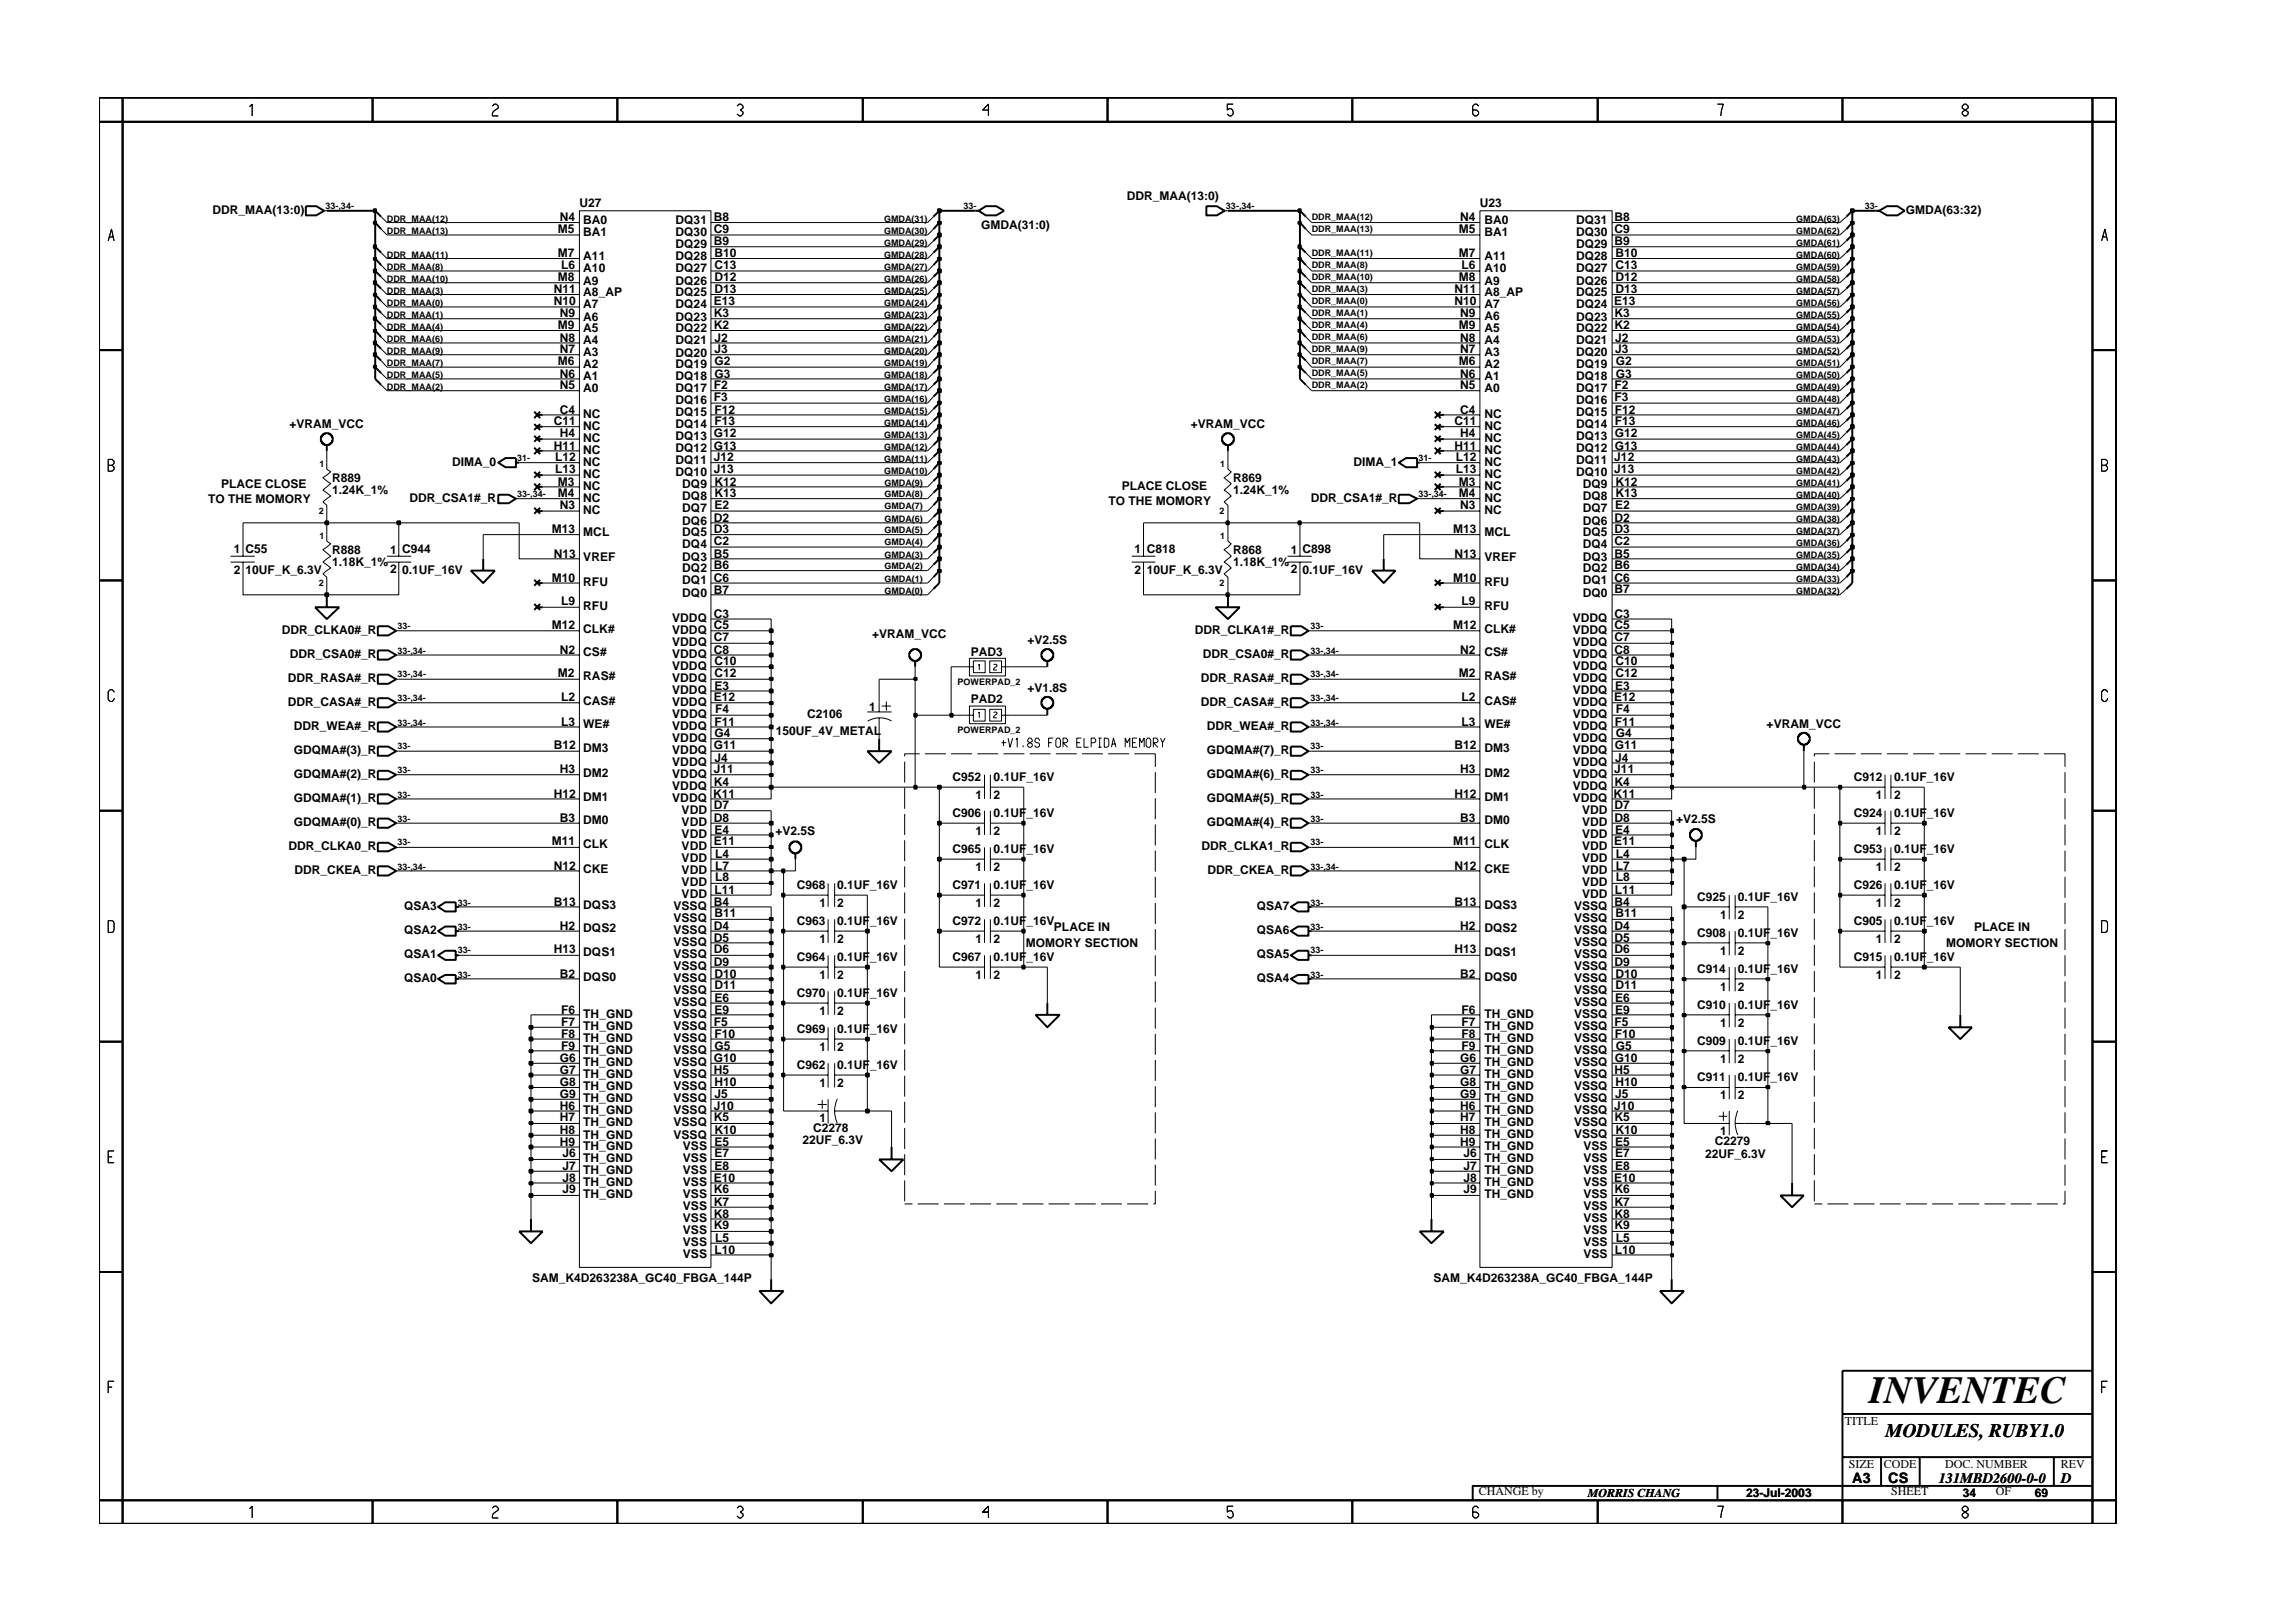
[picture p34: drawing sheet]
<svg xmlns="http://www.w3.org/2000/svg" width="297mm" height="210mm" viewBox="0 0 297 210" stroke-linecap="round" stroke-linejoin="round" font-family="sans-serif">
<defs><g id="words">
<text font-size="5" x="241.8" y="181.6">INVENTEC</text>
<text font-size="2.5" x="244" y="185.9">MODULES, RUBY1.0</text>
<g font-size="1.9">
<text x="239.6" y="191.9">A3</text>
<text x="244.3" y="192">CS</text>
<text x="250.8" y="191.9">131MBD2600-0-0</text>
<text x="266.6" y="191.9">D</text>
</g>
<g font-size="1.6">
<text x="27.5" y="27.7">DDR_MAA(13:0)</text>
<text x="72.4" y="28.6">N4</text>
<text x="75" y="26.9">U27</text>
<text x="75.5" y="29">BA0</text>
<text x="87.4" y="29">DQ31</text>
<text x="92.4" y="28.6">B8</text>
<text x="126.9" y="29.6">GMDA(31:0)</text>
<text x="145.8" y="25.9">DDR_MAA(13:0)</text>
<text x="188.9" y="28.6">N4</text>
<text x="191.5" y="26.8">U23</text>
<text x="192.1" y="29">BA0</text>
<text x="203.9" y="29">DQ31</text>
<text x="208.9" y="28.6">B8</text>
<text x="246.6" y="27.7">GMDA(63:32)</text>
<text x="72.2" y="33.3">M7</text>
<text x="72.2" y="30.2">M5</text>
<text x="72.6" y="34.8">L6</text>
<text x="75.5" y="35.2">A10</text>
<text x="75.5" y="33.7">A11</text>
<text x="75.5" y="30.6">BA1</text>
<text x="87.4" y="35.2">DQ27</text>
<text x="87.4" y="33.7">DQ28</text>
<text x="87.4" y="32.1">DQ29</text>
<text x="87.4" y="30.6">DQ30</text>
<text x="92.4" y="31.8">B9</text>
<text x="92.4" y="30.2">C9</text>
<text x="92.4" y="34.8">C13</text>
<text x="92.4" y="33.3">B10</text>
<text x="188.7" y="33.3">M7</text>
<text x="188.7" y="30.2">M5</text>
<text x="189.1" y="34.8">L6</text>
<text x="192.1" y="33.7">A11</text>
<text x="192.1" y="35.2">A10</text>
<text x="192.1" y="30.6">BA1</text>
<text x="203.9" y="35.2">DQ27</text>
<text x="203.9" y="33.7">DQ28</text>
<text x="203.9" y="30.6">DQ30</text>
<text x="203.9" y="32.1">DQ29</text>
<text x="208.9" y="30.2">C9</text>
<text x="208.9" y="31.8">B9</text>
<text x="209" y="34.8">C13</text>
<text x="209" y="33.3">B10</text>
<text x="71.7" y="39.5">N10</text>
<text x="71.7" y="37.9">N11</text>
<text x="72.2" y="36.4">M8</text>
<text x="72.4" y="41.1">N9</text>
<text x="75.5" y="41.5">A6</text>
<text x="75.5" y="39.9">A7</text>
<text x="75.5" y="38.3">A8_AP</text>
<text x="75.5" y="36.8">A9</text>
<text x="87.4" y="41.5">DQ23</text>
<text x="87.4" y="39.9">DQ24</text>
<text x="87.4" y="38.3">DQ25</text>
<text x="87.4" y="36.8">DQ26</text>
<text x="92.3" y="39.5">E13</text>
<text x="92.4" y="41.1">K3</text>
<text x="92.4" y="37.9">D13</text>
<text x="92.4" y="36.4">D12</text>
<text x="188.2" y="39.5">N10</text>
<text x="188.2" y="37.9">N11</text>
<text x="188.7" y="36.4">M8</text>
<text x="188.9" y="41.1">N9</text>
<text x="192.1" y="41.5">A6</text>
<text x="192.1" y="39.9">A7</text>
<text x="192.1" y="38.3">A8_AP</text>
<text x="192.1" y="36.8">A9</text>
<text x="203.9" y="41.5">DQ23</text>
<text x="203.9" y="39.9">DQ24</text>
<text x="203.9" y="38.3">DQ25</text>
<text x="203.9" y="36.8">DQ26</text>
<text x="208.8" y="39.5">E13</text>
<text x="208.9" y="41.1">K3</text>
<text x="209" y="37.9">D13</text>
<text x="209" y="36.4">D12</text>
<text x="72.2" y="47.3">M6</text>
<text x="72.2" y="42.6">M9</text>
<text x="72.4" y="45.7">N7</text>
<text x="72.4" y="44.2">N8</text>
<text x="75.5" y="47.7">A2</text>
<text x="75.5" y="46.1">A3</text>
<text x="75.5" y="44.5">A4</text>
<text x="75.5" y="43">A5</text>
<text x="87.4" y="46.1">DQ20</text>
<text x="87.4" y="44.5">DQ21</text>
<text x="87.4" y="43">DQ22</text>
<text x="87.4" y="47.7">DQ19</text>
<text x="92.4" y="42.6">K2</text>
<text x="92.4" y="47.3">G2</text>
<text x="92.4" y="45.7">J3</text>
<text x="92.4" y="44.2">J2</text>
<text x="188.7" y="47.3">M6</text>
<text x="188.7" y="42.6">M9</text>
<text x="188.9" y="45.7">N7</text>
<text x="188.9" y="44.2">N8</text>
<text x="192.1" y="47.7">A2</text>
<text x="192.1" y="46.1">A3</text>
<text x="192.1" y="44.5">A4</text>
<text x="192.1" y="43">A5</text>
<text x="203.9" y="46.1">DQ20</text>
<text x="203.9" y="44.5">DQ21</text>
<text x="203.9" y="43">DQ22</text>
<text x="203.9" y="47.7">DQ19</text>
<text x="208.9" y="42.6">K2</text>
<text x="208.9" y="45.7">J3</text>
<text x="208.9" y="44.2">J2</text>
<text x="209" y="47.3">G2</text>
<text x="72.4" y="50.4">N5</text>
<text x="72.4" y="48.9">N6</text>
<text x="72.4" y="53.5">C4</text>
<text x="75.5" y="50.8">A0</text>
<text x="75.5" y="49.2">A1</text>
<text x="87.4" y="53.8">DQ15</text>
<text x="87.4" y="52.3">DQ16</text>
<text x="87.4" y="50.8">DQ17</text>
<text x="87.4" y="49.2">DQ18</text>
<text x="92.4" y="51.9">F3</text>
<text x="92.4" y="50.4">F2</text>
<text x="92.4" y="53.5">F12</text>
<text x="92.4" y="48.9">G3</text>
<text x="188.9" y="50.4">N5</text>
<text x="188.9" y="48.9">N6</text>
<text x="188.9" y="53.5">C4</text>
<text x="192.1" y="50.8">A0</text>
<text x="192.1" y="49.2">A1</text>
<text x="203.9" y="53.8">DQ15</text>
<text x="203.9" y="52.3">DQ16</text>
<text x="203.9" y="50.8">DQ17</text>
<text x="203.9" y="49.2">DQ18</text>
<text x="208.9" y="51.9">F3</text>
<text x="208.9" y="50.4">F2</text>
<text x="208.9" y="53.5">F12</text>
<text x="209" y="48.9">G3</text>
<text x="37.5" y="55.4">+VRAM_VCC</text>
<text x="71.7" y="55">C11</text>
<text x="71.7" y="58.2">H11</text>
<text x="71.8" y="59.7">L12</text>
<text x="72.4" y="56.6">H4</text>
<text x="75.5" y="54.1">NC</text>
<text x="75.5" y="55.6">NC</text>
<text x="75.5" y="58.8">NC</text>
<text x="75.5" y="57.2">NC</text>
<text x="87.4" y="58.5">DQ12</text>
<text x="87.4" y="57">DQ13</text>
<text x="87.4" y="55.4">DQ14</text>
<text x="92.3" y="58.2">G13</text>
<text x="92.3" y="56.6">G12</text>
<text x="92.3" y="59.7">J12</text>
<text x="92.4" y="55">F13</text>
<text x="154.1" y="55.4">+VRAM_VCC</text>
<text x="188.2" y="58.2">H11</text>
<text x="188.2" y="55">C11</text>
<text x="188.3" y="59.7">L12</text>
<text x="188.9" y="56.6">H4</text>
<text x="192.1" y="55.6">NC</text>
<text x="192.1" y="58.8">NC</text>
<text x="192.1" y="57.2">NC</text>
<text x="192.1" y="54.1">NC</text>
<text x="203.9" y="58.5">DQ12</text>
<text x="203.9" y="57">DQ13</text>
<text x="203.9" y="55.4">DQ14</text>
<text x="208.8" y="59.7">J12</text>
<text x="208.9" y="58.2">G13</text>
<text x="208.9" y="56.6">G12</text>
<text x="208.9" y="55">F13</text>
<text x="26.9" y="65.1">TO THE MOMORY</text>
<text x="28.6" y="63.2">PLACE CLOSE</text>
<text x="43" y="62.4">R889</text>
<text x="43" y="63.9">1.24K_1%</text>
<text x="53" y="64.9">DDR_CSA1#_R</text>
<text x="58.5" y="60.3">DIMA_0</text>
<text x="71.8" y="61.2">L13</text>
<text x="72.2" y="62.8">M3</text>
<text x="72.2" y="64.4">M4</text>
<text x="72.4" y="65.9">N3</text>
<text x="75.5" y="60.3">NC</text>
<text x="75.5" y="61.8">NC</text>
<text x="75.5" y="63.4">NC</text>
<text x="75.5" y="65">NC</text>
<text x="87.4" y="61.6">DQ10</text>
<text x="87.4" y="60.1">DQ11</text>
<text x="88.3" y="63.2">DQ9</text>
<text x="88.3" y="64.8">DQ8</text>
<text x="92.3" y="61.2">J13</text>
<text x="92.4" y="64.4">K13</text>
<text x="92.4" y="62.8">K12</text>
<text x="92.4" y="65.9">E2</text>
<text x="143.4" y="65.4">TO THE MOMORY</text>
<text x="145.1" y="63.4">PLACE CLOSE</text>
<text x="159.5" y="63.9">1.24K_1%</text>
<text x="159.5" y="62.4">R869</text>
<text x="169.6" y="64.9">DDR_CSA1#_R</text>
<text x="175.1" y="60.3">DIMA_1</text>
<text x="188.3" y="61.2">L13</text>
<text x="188.7" y="62.8">M3</text>
<text x="188.7" y="64.4">M4</text>
<text x="188.9" y="65.9">N3</text>
<text x="192.1" y="63.4">NC</text>
<text x="192.1" y="65">NC</text>
<text x="192.1" y="60.3">NC</text>
<text x="192.1" y="61.8">NC</text>
<text x="203.9" y="61.6">DQ10</text>
<text x="203.9" y="60.1">DQ11</text>
<text x="204.8" y="64.8">DQ8</text>
<text x="204.8" y="63.2">DQ9</text>
<text x="208.8" y="61.2">J13</text>
<text x="208.9" y="65.9">E2</text>
<text x="209" y="64.4">K13</text>
<text x="209" y="62.8">K12</text>
<text x="30.3" y="71.6">1 C55</text>
<text x="43" y="71.7">R888</text>
<text x="50.5" y="71.7">1 C944</text>
<text x="71.4" y="69">M13</text>
<text x="75.5" y="69.4">MCL</text>
<text x="75.5" y="66.5">NC</text>
<text x="88.3" y="70.9">DQ4</text>
<text x="88.3" y="69.4">DQ5</text>
<text x="88.3" y="67.9">DQ6</text>
<text x="88.3" y="66.3">DQ7</text>
<text x="92.4" y="70.5">C2</text>
<text x="92.4" y="69">D3</text>
<text x="92.4" y="67.5">D2</text>
<text x="146.8" y="71.6">1 C818</text>
<text x="159.5" y="71.7">R868</text>
<text x="167" y="71.7">1 C898</text>
<text x="188" y="69">M13</text>
<text x="192.1" y="69.4">MCL</text>
<text x="192.1" y="66.5">NC</text>
<text x="204.8" y="70.9">DQ4</text>
<text x="204.8" y="69.4">DQ5</text>
<text x="204.8" y="67.9">DQ6</text>
<text x="204.8" y="66.3">DQ7</text>
<text x="208.9" y="70.5">C2</text>
<text x="208.9" y="69">D3</text>
<text x="208.9" y="67.5">D2</text>
<text x="30.3" y="74.3">2</text>
<text x="31.8" y="74.3">10UF_K_6.3V</text>
<text x="43" y="73.3">1.18K_1%</text>
<text x="50.5" y="74.1">2</text>
<text x="52" y="74.3">0.1UF_16V</text>
<text x="71.4" y="75.3">M10</text>
<text x="71.7" y="72.2">N13</text>
<text x="75.5" y="72.6">VREF</text>
<text x="75.5" y="75.8">RFU</text>
<text x="88.3" y="77.2">DQ0</text>
<text x="88.3" y="75.6">DQ1</text>
<text x="88.3" y="74.1">DQ2</text>
<text x="88.3" y="72.6">DQ3</text>
<text x="92.4" y="76.8">B7</text>
<text x="92.4" y="75.3">C6</text>
<text x="92.4" y="73.7">B6</text>
<text x="92.4" y="72.1">B5</text>
<text x="146.8" y="74.3">2</text>
<text x="148.4" y="74.3">10UF_K_6.3V</text>
<text x="159.5" y="73.2">1.18K_1%</text>
<text x="167" y="74.1">2</text>
<text x="168.5" y="74.3">0.1UF_16V</text>
<text x="188" y="75.3">M10</text>
<text x="188.2" y="72.1">N13</text>
<text x="192.1" y="75.8">RFU</text>
<text x="192.1" y="72.6">VREF</text>
<text x="204.8" y="72.5">DQ3</text>
<text x="204.8" y="74.1">DQ2</text>
<text x="204.8" y="77.2">DQ0</text>
<text x="204.8" y="75.6">DQ1</text>
<text x="208.9" y="72.1">B5</text>
<text x="208.9" y="73.7">B6</text>
<text x="208.9" y="76.8">B7</text>
<text x="208.9" y="75.3">C6</text>
<text x="36.5" y="82">DDR_CLKA0#_R</text>
<text x="71.4" y="81.5">M12</text>
<text x="72.6" y="78.3">L9</text>
<text x="75.5" y="81.9">CLK#</text>
<text x="75.5" y="78.9">RFU</text>
<text x="87" y="82.1">VDDQ</text>
<text x="87" y="83.6">VDDQ</text>
<text x="87" y="80.4">VDDQ</text>
<text x="92.4" y="81.5">C5</text>
<text x="92.4" y="83">C7</text>
<text x="92.4" y="79.9">C3</text>
<text x="112.8" y="82.6">+VRAM_VCC</text>
<text x="132.9" y="83.4">+V2.5S</text>
<text x="154.6" y="82">DDR_CLKA1#_R</text>
<text x="188" y="81.5">M12</text>
<text x="189.1" y="78.3">L9</text>
<text x="192.1" y="78.9">RFU</text>
<text x="192.1" y="81.9">CLK#</text>
<text x="203.5" y="82.1">VDDQ</text>
<text x="203.5" y="83.6">VDDQ</text>
<text x="203.5" y="80.4">VDDQ</text>
<text x="208.9" y="81.5">C5</text>
<text x="208.9" y="83">C7</text>
<text x="208.9" y="79.9">C3</text>
<text x="37.2" y="88.2">DDR_RASA#_R</text>
<text x="37.5" y="85.2">DDR_CSA0#_R</text>
<text x="72.2" y="87.6">M2</text>
<text x="72.4" y="84.6">N2</text>
<text x="75.5" y="84.9">CS#</text>
<text x="75.5" y="88">RAS#</text>
<text x="87" y="85.2">VDDQ</text>
<text x="87" y="86.7">VDDQ</text>
<text x="87" y="88.2">VDDQ</text>
<text x="87" y="89.8">VDDQ</text>
<text x="92.4" y="84.6">C8</text>
<text x="92.4" y="86.1">C10</text>
<text x="92.4" y="87.6">C12</text>
<text x="92.4" y="89.3">E3</text>
<text x="125.6" y="84.9">PAD3</text>
<text x="132.9" y="89.6">+V1.8S</text>
<text x="155.3" y="88.2">DDR_RASA#_R</text>
<text x="155.6" y="85.2">DDR_CSA0#_R</text>
<text x="188.7" y="87.6">M2</text>
<text x="188.9" y="84.6">N2</text>
<text x="192.1" y="88">RAS#</text>
<text x="192.1" y="84.9">CS#</text>
<text x="203.5" y="89.8">VDDQ</text>
<text x="203.5" y="85.2">VDDQ</text>
<text x="203.5" y="86.7">VDDQ</text>
<text x="203.5" y="88.2">VDDQ</text>
<text x="208.9" y="84.6">C8</text>
<text x="208.9" y="89.3">E3</text>
<text x="209" y="86.1">C10</text>
<text x="209" y="87.6">C12</text>
<text x="37.2" y="91.3">DDR_CASA#_R</text>
<text x="38" y="94.5">DDR_WEA#_R</text>
<text x="72.6" y="90.8">L2</text>
<text x="72.6" y="93.9">L3</text>
<text x="75.5" y="91.2">CAS#</text>
<text x="75.5" y="94.2">WE#</text>
<text x="87" y="94.5">VDDQ</text>
<text x="87" y="91.4">VDDQ</text>
<text x="87" y="92.9">VDDQ</text>
<text x="92.3" y="90.8">E12</text>
<text x="92.4" y="93.9">F11</text>
<text x="92.4" y="95.4">G4</text>
<text x="92.5" y="92.3">F4</text>
<text x="100.4" y="95.1">150UF_4V_METAL</text>
<text x="104.4" y="92.9">C2106</text>
<text x="112.5" y="92">1</text>
<text x="125.6" y="91">PAD2</text>
<text x="155.3" y="91.3">DDR_CASA#_R</text>
<text x="156.1" y="94.5">DDR_WEA#_R</text>
<text x="189.1" y="90.8">L2</text>
<text x="189.1" y="93.9">L3</text>
<text x="192.1" y="94.2">WE#</text>
<text x="192.1" y="91.2">CAS#</text>
<text x="203.5" y="92.9">VDDQ</text>
<text x="203.5" y="91.4">VDDQ</text>
<text x="203.5" y="94.5">VDDQ</text>
<text x="208.8" y="90.8">E12</text>
<text x="208.9" y="93.9">F11</text>
<text x="209" y="95.4">G4</text>
<text x="209" y="92.3">F4</text>
<text x="228.6" y="94.2">+VRAM_VCC</text>
<text x="38" y="97.5">GDQMA#(3)_R</text>
<text x="38" y="100.7">GDQMA#(2)_R</text>
<text x="71.7" y="97">B12</text>
<text x="72.4" y="100.1">H3</text>
<text x="75.5" y="97.4">DM3</text>
<text x="75.5" y="100.5">DM2</text>
<text x="87" y="100.7">VDDQ</text>
<text x="87" y="96">VDDQ</text>
<text x="87" y="97.5">VDDQ</text>
<text x="87" y="99.2">VDDQ</text>
<text x="92.3" y="97">G11</text>
<text x="92.3" y="100.1">J11</text>
<text x="92.4" y="101.7">K4</text>
<text x="92.4" y="98.6">J4</text>
<text x="123.2" y="101.1">C952</text>
<text x="128.6" y="101.1">0.1UF_16V</text>
<text x="156.1" y="97.5">GDQMA#(7)_R</text>
<text x="156.1" y="100.7">GDQMA#(6)_R</text>
<text x="188.2" y="97">B12</text>
<text x="188.9" y="100.1">H3</text>
<text x="192.1" y="100.5">DM2</text>
<text x="192.1" y="97.4">DM3</text>
<text x="203.5" y="100.7">VDDQ</text>
<text x="203.5" y="99.2">VDDQ</text>
<text x="203.5" y="97.5">VDDQ</text>
<text x="203.5" y="96">VDDQ</text>
<text x="208.8" y="100.1">J11</text>
<text x="208.9" y="101.7">K4</text>
<text x="208.9" y="97">G11</text>
<text x="209" y="98.6">J4</text>
<text x="239.8" y="101.1">C912</text>
<text x="245.1" y="101.1">0.1UF_16V</text>
<text x="38" y="103.8">GDQMA#(1)_R</text>
<text x="38" y="106.9">GDQMA#(0)_R</text>
<text x="71.7" y="103.2">H12</text>
<text x="72.4" y="106.4">B3</text>
<text x="75.5" y="106.7">DM0</text>
<text x="75.5" y="103.6">DM1</text>
<text x="87" y="102.2">VDDQ</text>
<text x="87" y="103.8">VDDQ</text>
<text x="88.2" y="105.3">VDD</text>
<text x="88.2" y="106.9">VDD</text>
<text x="92.3" y="103.2">K11</text>
<text x="92.4" y="104.7">D7</text>
<text x="92.4" y="106.4">D8</text>
<text x="92.4" y="107.9">E4</text>
<text x="123.2" y="105.7">C906</text>
<text x="126.2" y="103.4">1</text>
<text x="128.6" y="105.7">0.1UF_16V</text>
<text x="128.6" y="103.4">2</text>
<text x="156.1" y="103.8">GDQMA#(5)_R</text>
<text x="156.1" y="106.9">GDQMA#(4)_R</text>
<text x="188.2" y="103.2">H12</text>
<text x="188.9" y="106.4">B3</text>
<text x="192.1" y="106.7">DM0</text>
<text x="192.1" y="103.6">DM1</text>
<text x="203.5" y="102.2">VDDQ</text>
<text x="203.5" y="103.8">VDDQ</text>
<text x="204.7" y="105.3">VDD</text>
<text x="204.7" y="106.9">VDD</text>
<text x="208.8" y="103.2">K11</text>
<text x="208.9" y="104.7">D7</text>
<text x="208.9" y="106.4">D8</text>
<text x="208.9" y="107.9">E4</text>
<text x="216.8" y="106.5">+V2.5S</text>
<text x="239.8" y="105.7">C924</text>
<text x="242.7" y="103.4">1</text>
<text x="245.1" y="103.4">2</text>
<text x="245.1" y="105.7">0.1UF_16V</text>
<text x="37.3" y="110">DDR_CLKA0_R</text>
<text x="38.1" y="113.1">DDR_CKEA_R</text>
<text x="71.4" y="109.4">M11</text>
<text x="71.7" y="112.5">N12</text>
<text x="75.5" y="112.9">CKE</text>
<text x="75.5" y="109.8">CLK</text>
<text x="88.2" y="110">VDD</text>
<text x="88.2" y="108.5">VDD</text>
<text x="88.2" y="111.5">VDD</text>
<text x="88.2" y="113.1">VDD</text>
<text x="92.3" y="109.4">E11</text>
<text x="92.5" y="111">L4</text>
<text x="92.5" y="112.5">L7</text>
<text x="100.3" y="108">+V2.5S</text>
<text x="123.2" y="110.4">C965</text>
<text x="126.2" y="108">1</text>
<text x="126.2" y="112.7">1</text>
<text x="128.6" y="108">2</text>
<text x="128.6" y="112.7">2</text>
<text x="128.6" y="110.4">0.1UF_16V</text>
<text x="155.4" y="110">DDR_CLKA1_R</text>
<text x="156.2" y="113.1">DDR_CKEA_R</text>
<text x="188" y="109.4">M11</text>
<text x="188.2" y="112.5">N12</text>
<text x="192.1" y="112.9">CKE</text>
<text x="192.1" y="109.8">CLK</text>
<text x="204.7" y="113.1">VDD</text>
<text x="204.7" y="110">VDD</text>
<text x="204.7" y="108.5">VDD</text>
<text x="204.7" y="111.5">VDD</text>
<text x="208.8" y="109.4">E11</text>
<text x="209" y="112.5">L7</text>
<text x="209" y="111">L4</text>
<text x="239.8" y="110.4">C953</text>
<text x="242.7" y="112.7">1</text>
<text x="242.7" y="108">1</text>
<text x="245.1" y="110.4">0.1UF_16V</text>
<text x="245.1" y="112.7">2</text>
<text x="245.1" y="108">2</text>
<text x="52.3" y="117.8">QSA3</text>
<text x="71.7" y="117.2">B13</text>
<text x="75.5" y="117.6">DQS3</text>
<text x="87.2" y="119.3">VSSQ</text>
<text x="87.2" y="117.8">VSSQ</text>
<text x="88.2" y="114.7">VDD</text>
<text x="88.2" y="116.3">VDD</text>
<text x="92.4" y="117.2">B4</text>
<text x="92.4" y="118.7">B11</text>
<text x="92.4" y="115.7">L11</text>
<text x="92.5" y="114.1">L8</text>
<text x="103.1" y="115">C968</text>
<text x="103.1" y="119.7">C963</text>
<text x="106" y="117.4">1</text>
<text x="108.3" y="115">0.1UF_16V</text>
<text x="108.3" y="117.4">2</text>
<text x="108.3" y="119.7">0.1UF_16V</text>
<text x="123.2" y="115">C971</text>
<text x="123.2" y="119.7">C972</text>
<text x="126.2" y="117.4">1</text>
<text x="128.6" y="115">0.1UF_16V</text>
<text x="128.6" y="117.4">2</text>
<text x="128.6" y="119.7">0.1UF_16V</text>
<text x="162.6" y="117.8">QSA7</text>
<text x="188.2" y="117.2">B13</text>
<text x="192.1" y="117.6">DQS3</text>
<text x="203.7" y="119.3">VSSQ</text>
<text x="203.7" y="117.8">VSSQ</text>
<text x="204.7" y="114.7">VDD</text>
<text x="204.7" y="116.3">VDD</text>
<text x="208.9" y="117.2">B4</text>
<text x="208.9" y="115.7">L11</text>
<text x="209" y="118.7">B11</text>
<text x="209" y="114.1">L8</text>
<text x="219.6" y="116.6">C925</text>
<text x="222.5" y="119">1</text>
<text x="224.8" y="116.6">0.1UF_16V</text>
<text x="224.8" y="119">2</text>
<text x="239.8" y="119.7">C905</text>
<text x="239.8" y="115">C926</text>
<text x="242.7" y="117.4">1</text>
<text x="245.1" y="115">0.1UF_16V</text>
<text x="245.1" y="119.7">0.1UF_16V</text>
<text x="245.1" y="117.4">2</text>
<text x="52.3" y="120.9">QSA2</text>
<text x="52.3" y="123.9">QSA1</text>
<text x="71.7" y="123.4">H13</text>
<text x="72.4" y="120.3">H2</text>
<text x="75.5" y="123.8">DQS1</text>
<text x="75.5" y="120.6">DQS2</text>
<text x="87.2" y="120.9">VSSQ</text>
<text x="87.2" y="122.4">VSSQ</text>
<text x="87.2" y="124">VSSQ</text>
<text x="87.2" y="125.6">VSSQ</text>
<text x="92.4" y="120.3">D4</text>
<text x="92.4" y="121.8">D5</text>
<text x="92.4" y="123.4">D6</text>
<text x="92.4" y="125">D9</text>
<text x="103.1" y="124.3">C964</text>
<text x="106" y="122">1</text>
<text x="108.3" y="124.3">0.1UF_16V</text>
<text x="108.3" y="122">2</text>
<text x="123.2" y="124.3">C967</text>
<text x="126.2" y="122">1</text>
<text x="128.6" y="124.3">0.1UF_16V</text>
<text x="128.6" y="122">2</text>
<text x="132.7" y="122.6">MOMORY SECTION</text>
<text x="136.4" y="120.5">PLACE IN</text>
<text x="162.6" y="123.9">QSA5</text>
<text x="162.6" y="120.9">QSA6</text>
<text x="188.2" y="123.4">H13</text>
<text x="188.9" y="120.3">H2</text>
<text x="192.1" y="120.6">DQS2</text>
<text x="192.1" y="123.8">DQS1</text>
<text x="203.7" y="125.6">VSSQ</text>
<text x="203.7" y="120.9">VSSQ</text>
<text x="203.7" y="122.4">VSSQ</text>
<text x="203.7" y="124">VSSQ</text>
<text x="208.9" y="125">D9</text>
<text x="208.9" y="120.3">D4</text>
<text x="208.9" y="121.8">D5</text>
<text x="208.9" y="123.4">D6</text>
<text x="219.6" y="121.2">C908</text>
<text x="219.6" y="125.9">C914</text>
<text x="222.5" y="123.6">1</text>
<text x="224.8" y="123.6">2</text>
<text x="224.8" y="121.2">0.1UF_16V</text>
<text x="224.8" y="125.9">0.1UF_16V</text>
<text x="239.8" y="124.3">C915</text>
<text x="242.7" y="122">1</text>
<text x="245.1" y="124.3">0.1UF_16V</text>
<text x="245.1" y="122">2</text>
<text x="251.8" y="122.6">MOMORY SECTION</text>
<text x="255.4" y="120.5">PLACE IN</text>
<text x="52.3" y="127.1">QSA0</text>
<text x="72.4" y="126.5">B2</text>
<text x="72.6" y="131.2">F6</text>
<text x="75.5" y="126.9">DQS0</text>
<text x="75.5" y="131.8">TH_GND</text>
<text x="87.2" y="130.2">VSSQ</text>
<text x="87.2" y="131.8">VSSQ</text>
<text x="87.2" y="127.1">VSSQ</text>
<text x="87.2" y="128.6">VSSQ</text>
<text x="92.4" y="126.5">D10</text>
<text x="92.4" y="128">D11</text>
<text x="92.4" y="129.6">E6</text>
<text x="92.4" y="131.2">E9</text>
<text x="103.1" y="129">C970</text>
<text x="106" y="126.7">1</text>
<text x="106" y="131.3">1</text>
<text x="108.3" y="126.7">2</text>
<text x="108.3" y="131.3">2</text>
<text x="108.3" y="129">0.1UF_16V</text>
<text x="126.2" y="126.7">1</text>
<text x="128.6" y="126.7">2</text>
<text x="162.6" y="127.1">QSA4</text>
<text x="188.9" y="126.5">B2</text>
<text x="189.1" y="131.2">F6</text>
<text x="192.1" y="131.8">TH_GND</text>
<text x="192.1" y="126.9">DQS0</text>
<text x="203.7" y="130.2">VSSQ</text>
<text x="203.7" y="131.8">VSSQ</text>
<text x="203.7" y="127.1">VSSQ</text>
<text x="203.7" y="128.6">VSSQ</text>
<text x="208.9" y="129.6">E6</text>
<text x="208.9" y="131.2">E9</text>
<text x="209" y="126.5">D10</text>
<text x="209" y="128">D11</text>
<text x="219.6" y="130.6">C910</text>
<text x="222.5" y="128.3">1</text>
<text x="224.8" y="128.3">2</text>
<text x="224.8" y="130.6">0.1UF_16V</text>
<text x="242.7" y="126.7">1</text>
<text x="245.1" y="126.7">2</text>
<text x="72.4" y="137.4">G6</text>
<text x="72.6" y="132.8">F7</text>
<text x="72.6" y="134.3">F8</text>
<text x="72.6" y="135.8">F9</text>
<text x="75.5" y="137.9">TH_GND</text>
<text x="75.5" y="133.3">TH_GND</text>
<text x="75.5" y="134.9">TH_GND</text>
<text x="75.5" y="136.4">TH_GND</text>
<text x="87.2" y="134.9">VSSQ</text>
<text x="87.2" y="136.4">VSSQ</text>
<text x="87.2" y="133.3">VSSQ</text>
<text x="87.2" y="137.9">VSSQ</text>
<text x="92.3" y="137.4">G10</text>
<text x="92.4" y="132.8">F5</text>
<text x="92.4" y="134.3">F10</text>
<text x="92.4" y="135.8">G5</text>
<text x="103.1" y="133.7">C969</text>
<text x="106" y="136">1</text>
<text x="108.3" y="133.7">0.1UF_16V</text>
<text x="108.3" y="136">2</text>
<text x="188.9" y="137.4">G6</text>
<text x="189.1" y="132.8">F7</text>
<text x="189.1" y="134.3">F8</text>
<text x="189.1" y="135.8">F9</text>
<text x="192.1" y="137.9">TH_GND</text>
<text x="192.1" y="133.3">TH_GND</text>
<text x="192.1" y="134.9">TH_GND</text>
<text x="192.1" y="136.4">TH_GND</text>
<text x="203.7" y="133.3">VSSQ</text>
<text x="203.7" y="137.9">VSSQ</text>
<text x="203.7" y="136.4">VSSQ</text>
<text x="203.7" y="134.9">VSSQ</text>
<text x="208.9" y="132.8">F5</text>
<text x="208.9" y="137.4">G10</text>
<text x="208.9" y="134.3">F10</text>
<text x="209" y="135.8">G5</text>
<text x="219.6" y="135.3">C909</text>
<text x="222.5" y="132.9">1</text>
<text x="222.5" y="137.6">1</text>
<text x="224.8" y="132.9">2</text>
<text x="224.8" y="135.3">0.1UF_16V</text>
<text x="224.8" y="137.6">2</text>
<text x="72.4" y="143.6">H6</text>
<text x="72.4" y="139">G7</text>
<text x="72.4" y="140.5">G8</text>
<text x="72.4" y="142.1">G9</text>
<text x="75.5" y="139.5">TH_GND</text>
<text x="75.5" y="141.1">TH_GND</text>
<text x="75.5" y="142.6">TH_GND</text>
<text x="87.2" y="139.5">VSSQ</text>
<text x="87.2" y="141.1">VSSQ</text>
<text x="87.2" y="142.6">VSSQ</text>
<text x="92.3" y="143.6">J10</text>
<text x="92.4" y="139">H5</text>
<text x="92.4" y="140.5">H10</text>
<text x="92.4" y="142.1">J5</text>
<text x="103.1" y="138.3">C962</text>
<text x="106" y="140.7">1</text>
<text x="108.3" y="138.3">0.1UF_16V</text>
<text x="108.3" y="140.7">2</text>
<text x="188.9" y="143.6">H6</text>
<text x="188.9" y="139">G7</text>
<text x="188.9" y="140.5">G8</text>
<text x="188.9" y="142.1">G9</text>
<text x="192.1" y="139.5">TH_GND</text>
<text x="192.1" y="141.1">TH_GND</text>
<text x="192.1" y="142.6">TH_GND</text>
<text x="203.7" y="142.6">VSSQ</text>
<text x="203.7" y="141.1">VSSQ</text>
<text x="203.7" y="139.5">VSSQ</text>
<text x="208.8" y="143.6">J10</text>
<text x="208.9" y="139">H5</text>
<text x="209" y="142.1">J5</text>
<text x="209" y="140.5">H10</text>
<text x="219.6" y="139.9">C911</text>
<text x="222.5" y="142.3">1</text>
<text x="224.8" y="139.9">0.1UF_16V</text>
<text x="224.8" y="142.3">2</text>
<text x="72.4" y="145.1">H7</text>
<text x="72.4" y="146.7">H8</text>
<text x="72.4" y="148.3">H9</text>
<text x="72.8" y="149.8">J6</text>
<text x="75.5" y="144.2">TH_GND</text>
<text x="75.5" y="145.7">TH_GND</text>
<text x="75.5" y="147.3">TH_GND</text>
<text x="75.5" y="148.9">TH_GND</text>
<text x="87.2" y="144.2">VSSQ</text>
<text x="87.2" y="145.7">VSSQ</text>
<text x="87.2" y="147.3">VSSQ</text>
<text x="88.4" y="148.9">VSS</text>
<text x="92.4" y="145.1">K5</text>
<text x="92.4" y="146.7">K10</text>
<text x="92.4" y="148.3">E5</text>
<text x="92.4" y="149.8">E7</text>
<text x="103.8" y="148.1">22UF_6.3V</text>
<text x="105.2" y="146.5">C2278</text>
<text x="106" y="145.2">1</text>
<text x="188.9" y="145.1">H7</text>
<text x="188.9" y="146.7">H8</text>
<text x="188.9" y="148.3">H9</text>
<text x="189.3" y="149.8">J6</text>
<text x="192.1" y="144.2">TH_GND</text>
<text x="192.1" y="145.7">TH_GND</text>
<text x="192.1" y="147.3">TH_GND</text>
<text x="192.1" y="148.9">TH_GND</text>
<text x="203.7" y="147.3">VSSQ</text>
<text x="203.7" y="145.7">VSSQ</text>
<text x="203.7" y="144.2">VSSQ</text>
<text x="204.9" y="148.9">VSS</text>
<text x="208.9" y="145.1">K5</text>
<text x="208.9" y="148.3">E5</text>
<text x="208.9" y="149.8">E7</text>
<text x="209" y="146.7">K10</text>
<text x="220.6" y="149.8">22UF_6.3V</text>
<text x="221.9" y="148.2">C2279</text>
<text x="222.5" y="146.8">1</text>
<text x="72.8" y="151.4">J7</text>
<text x="72.8" y="152.9">J8</text>
<text x="72.8" y="154.4">J9</text>
<text x="75.5" y="150.4">TH_GND</text>
<text x="75.5" y="152">TH_GND</text>
<text x="75.5" y="153.5">TH_GND</text>
<text x="75.5" y="155">TH_GND</text>
<text x="88.4" y="150.4">VSS</text>
<text x="88.4" y="152">VSS</text>
<text x="88.4" y="153.5">VSS</text>
<text x="88.4" y="155">VSS</text>
<text x="92.3" y="152.9">E10</text>
<text x="92.4" y="154.4">K6</text>
<text x="92.4" y="151.4">E8</text>
<text x="189.3" y="151.4">J7</text>
<text x="189.3" y="152.9">J8</text>
<text x="189.3" y="154.4">J9</text>
<text x="192.1" y="152">TH_GND</text>
<text x="192.1" y="153.5">TH_GND</text>
<text x="192.1" y="155">TH_GND</text>
<text x="192.1" y="150.4">TH_GND</text>
<text x="204.9" y="153.5">VSS</text>
<text x="204.9" y="155">VSS</text>
<text x="204.9" y="150.4">VSS</text>
<text x="204.9" y="152">VSS</text>
<text x="208.8" y="152.9">E10</text>
<text x="208.9" y="154.4">K6</text>
<text x="208.9" y="151.4">E8</text>
<text x="88.4" y="161.3">VSS</text>
<text x="88.4" y="156.6">VSS</text>
<text x="88.4" y="158.2">VSS</text>
<text x="88.4" y="159.7">VSS</text>
<text x="92.4" y="156.1">K7</text>
<text x="92.4" y="157.6">K8</text>
<text x="92.4" y="159.1">K9</text>
<text x="92.5" y="160.7">L5</text>
<text x="204.9" y="161.3">VSS</text>
<text x="204.9" y="156.6">VSS</text>
<text x="204.9" y="158.2">VSS</text>
<text x="204.9" y="159.7">VSS</text>
<text x="208.9" y="156.1">K7</text>
<text x="208.9" y="157.6">K8</text>
<text x="208.9" y="159.1">K9</text>
<text x="209" y="160.7">L5</text>
<text x="68.9" y="166">SAM_K4D263238A_GC40_FBGA_144P</text>
<text x="88.4" y="162.8">VSS</text>
<text x="92.4" y="162.2">L10</text>
<text x="185.4" y="166">SAM_K4D263238A_GC40_FBGA_144P</text>
<text x="204.9" y="162.8">VSS</text>
<text x="208.9" y="162.2">L10</text>
<text x="238.7" y="184.4">TITLE</text>
<text x="239.2" y="190">SIZE</text>
<text x="243.7" y="190">CODE</text>
<text x="251.6" y="190">DOC. NUMBER</text>
<text x="266.6" y="190">REV</text>
<text x="191.3" y="193.5">CHANGE by</text>
<text x="205.4" y="193.7">MORRIS CHANG</text>
<text x="225.9" y="193.7">23-Jul-2003</text>
<text x="244.7" y="193.5">SHEET</text>
<text x="253.9" y="193.7">34</text>
<text x="258.2" y="193.5">OF</text>
<text x="263.3" y="193.7">69</text>
</g>
<g font-size="1.2">
<text x="42.1" y="27.1">33-,34-</text>
<text x="50.1" y="28.7">DDR_MAA(12)</text>
<text x="114.4" y="28.7">GMDA(31)</text>
<text x="124.7" y="27.1">33-</text>
<text x="158.6" y="27.1">33-,34-</text>
<text x="169.7" y="28.5">DDR_MAA(12)</text>
<text x="169.7" y="30">DDR_MAA(13)</text>
<text x="232.4" y="28.7">GMDA(63)</text>
<text x="241.3" y="27.1">33-</text>
<text x="50.1" y="35">DDR_MAA(8)</text>
<text x="50.1" y="33.4">DDR_MAA(11)</text>
<text x="50.1" y="30.3">DDR_MAA(13)</text>
<text x="114.4" y="35">GMDA(27)</text>
<text x="114.4" y="33.4">GMDA(28)</text>
<text x="114.4" y="31.8">GMDA(29)</text>
<text x="114.4" y="30.3">GMDA(30)</text>
<text x="169.7" y="34.6">DDR_MAA(8)</text>
<text x="169.7" y="33.1">DDR_MAA(11)</text>
<text x="232.4" y="30.3">GMDA(62)</text>
<text x="232.4" y="35">GMDA(59)</text>
<text x="232.4" y="33.4">GMDA(60)</text>
<text x="232.4" y="31.8">GMDA(61)</text>
<text x="50.1" y="38">DDR_MAA(3)</text>
<text x="50.1" y="36.5">DDR_MAA(10)</text>
<text x="50.1" y="41.2">DDR_MAA(1)</text>
<text x="50.1" y="39.6">DDR_MAA(0)</text>
<text x="114.4" y="41.2">GMDA(23)</text>
<text x="114.4" y="39.6">GMDA(24)</text>
<text x="114.4" y="38">GMDA(25)</text>
<text x="114.4" y="36.5">GMDA(26)</text>
<text x="169.7" y="40.9">DDR_MAA(1)</text>
<text x="169.7" y="39.3">DDR_MAA(0)</text>
<text x="169.7" y="37.8">DDR_MAA(3)</text>
<text x="169.7" y="36.3">DDR_MAA(10)</text>
<text x="232.4" y="41.2">GMDA(55)</text>
<text x="232.4" y="39.6">GMDA(56)</text>
<text x="232.4" y="38">GMDA(57)</text>
<text x="232.4" y="36.5">GMDA(58)</text>
<text x="50.1" y="47.3">DDR_MAA(7)</text>
<text x="50.1" y="44.3">DDR_MAA(6)</text>
<text x="50.1" y="42.7">DDR_MAA(4)</text>
<text x="50.1" y="45.8">DDR_MAA(9)</text>
<text x="114.4" y="47.3">GMDA(19)</text>
<text x="114.4" y="45.8">GMDA(20)</text>
<text x="114.4" y="44.3">GMDA(21)</text>
<text x="114.4" y="42.7">GMDA(22)</text>
<text x="169.7" y="45.6">DDR_MAA(9)</text>
<text x="169.7" y="47.1">DDR_MAA(7)</text>
<text x="169.7" y="44">DDR_MAA(6)</text>
<text x="169.7" y="42.4">DDR_MAA(4)</text>
<text x="232.4" y="45.8">GMDA(52)</text>
<text x="232.4" y="44.3">GMDA(53)</text>
<text x="232.4" y="42.7">GMDA(54)</text>
<text x="232.4" y="47.3">GMDA(51)</text>
<text x="50.1" y="50.5">DDR_MAA(2)</text>
<text x="50.1" y="49">DDR_MAA(5)</text>
<text x="114.4" y="53.6">GMDA(15)</text>
<text x="114.4" y="52">GMDA(16)</text>
<text x="114.4" y="50.5">GMDA(17)</text>
<text x="114.4" y="49">GMDA(18)</text>
<text x="169.7" y="50.2">DDR_MAA(2)</text>
<text x="169.7" y="48.6">DDR_MAA(5)</text>
<text x="232.4" y="53.6">GMDA(47)</text>
<text x="232.4" y="52">GMDA(48)</text>
<text x="232.4" y="50.5">GMDA(49)</text>
<text x="232.4" y="49">GMDA(50)</text>
<text x="66.9" y="59.7">31-</text>
<text x="114.4" y="59.8">GMDA(11)</text>
<text x="114.4" y="58.3">GMDA(12)</text>
<text x="114.4" y="56.7">GMDA(13)</text>
<text x="114.4" y="55.1">GMDA(14)</text>
<text x="183.5" y="59.7">31-</text>
<text x="232.4" y="59.8">GMDA(43)</text>
<text x="232.4" y="58.3">GMDA(44)</text>
<text x="232.4" y="56.7">GMDA(45)</text>
<text x="232.4" y="55.1">GMDA(46)</text>
<text x="41.3" y="60.5">1</text>
<text x="66.9" y="64.4">33-,34-</text>
<text x="114.4" y="61.4">GMDA(10)</text>
<text x="114.4" y="65.9">GMDA(7)</text>
<text x="114.4" y="64.4">GMDA(8)</text>
<text x="114.4" y="62.8">GMDA(9)</text>
<text x="157.8" y="60.5">1</text>
<text x="183.5" y="64.4">33-,34-</text>
<text x="232.4" y="64.4">GMDA(40)</text>
<text x="232.4" y="62.9">GMDA(41)</text>
<text x="232.4" y="61.4">GMDA(42)</text>
<text x="41.3" y="66.5">2</text>
<text x="41.3" y="69.8">1</text>
<text x="114.4" y="70.5">GMDA(4)</text>
<text x="114.4" y="69">GMDA(5)</text>
<text x="114.4" y="67.5">GMDA(6)</text>
<text x="157.8" y="66.5">2</text>
<text x="157.8" y="69.8">1</text>
<text x="232.4" y="70.7">GMDA(36)</text>
<text x="232.4" y="69.1">GMDA(37)</text>
<text x="232.4" y="67.6">GMDA(38)</text>
<text x="232.4" y="66.1">GMDA(39)</text>
<text x="41.3" y="75.8">2</text>
<text x="114.4" y="73.7">GMDA(2)</text>
<text x="114.4" y="76.8">GMDA(0)</text>
<text x="114.4" y="75.3">GMDA(1)</text>
<text x="114.4" y="72.2">GMDA(3)</text>
<text x="157.8" y="75.8">2</text>
<text x="232.4" y="73.8">GMDA(34)</text>
<text x="232.4" y="72.2">GMDA(35)</text>
<text x="232.4" y="75.4">GMDA(33)</text>
<text x="232.4" y="76.9">GMDA(32)</text>
<text x="51.4" y="81.5">33-</text>
<text x="169.5" y="81.5">33-</text>
<text x="51.4" y="84.6">33-,34-</text>
<text x="51.4" y="87.6">33-,34-</text>
<text x="123.9" y="88.7">POWERPAD_2</text>
<text x="169.5" y="87.6">33-,34-</text>
<text x="169.5" y="84.6">33-,34-</text>
<text x="51.4" y="93.9">33-,34-</text>
<text x="51.4" y="90.8">33-,34-</text>
<text x="123.9" y="94.8">POWERPAD_2</text>
<text x="169.5" y="93.9">33-,34-</text>
<text x="169.5" y="90.8">33-,34-</text>
<text x="51.4" y="97">33-</text>
<text x="51.4" y="100.1">33-</text>
<text x="169.5" y="100.1">33-</text>
<text x="169.5" y="97">33-</text>
<text x="51.4" y="106.4">33-</text>
<text x="51.4" y="103.2">33-</text>
<text x="169.5" y="106.4">33-</text>
<text x="169.5" y="103.2">33-</text>
<text x="51.4" y="109.4">33-</text>
<text x="51.4" y="112.5">33-,34-</text>
<text x="169.5" y="109.4">33-</text>
<text x="169.5" y="112.5">33-,34-</text>
<text x="59.2" y="117.2">33-</text>
<text x="169.5" y="117.2">33-</text>
<text x="59.2" y="120.3">33-</text>
<text x="59.2" y="123.4">33-</text>
<text x="169.5" y="123.4">33-</text>
<text x="169.5" y="120.3">33-</text>
<text x="59.2" y="126.5">33-</text>
<text x="169.5" y="126.5">33-</text>
</g>
</g></defs>
<g fill="none" stroke="#000" stroke-width=".25">
<path d="M39.6 26.7h1.3l1 .6-1 .6h-1.3zM48.5 36.6l.8 .8M48.5 28.8l.8 .8M48.5 27.3l.8 .7M48.5 35.1l.8 .7M48.5 31.9l.8 .8M48.5 33.5l.8 .8M48.5 39.7l.8 .8M48.5 38.1l.8 .9M121.5 31.9l-.7 .8M121.5 30.4l-.7 .8M121.5 38.1l-.7 .9"/>
<path d="M121.5 36.6l-.7 .8M121.5 27.3l-.7 .7M121.5 39.7l-.7 .8M121.5 35.1l-.7 .7M121.5 33.5l-.7 .8M121.5 28.8l-.7 .8M126.2 27.3h.4M126.6 27.3l.9-.6h1.4l1 .6-1 .6h-1.4zM156.1 26.7h1.3l1 .6-1 .6h-1.3zM168.2 27.3l.7 .7M168.2 35.1l.7 .7M168.2 36.6l.7 .8"/>
<path d="M168.2 28.8l.7 .8M168.2 39.7l.7 .8M168.2 38.1l.7 .9M168.2 33.5l.7 .8M168.2 31.9l.7 .8M239.6 39.7l-.7 .8M239.6 27.3l-.7 .7M239.6 28.8l-.7 .8M239.6 38.1l-.7 .9M239.6 31.9l-.7 .8M239.6 30.4l-.7 .8M239.6 36.6l-.7 .8"/>
<path d="M239.6 35.1l-.7 .7M239.6 33.5l-.7 .8M242.7 27.3h.4M243.1 27.3l1-.6h1.4l.9 .6-.9 .6h-1.4zM41.6 56.4l.3-.2a.61 .61 0 0 1 .8 0l.3 .4v.5l-.5 .5h-.5v-.1h-.1l-.3-.3v-.1h-.1zM42.3 57.6v.7M48.5 42.8l.8 .8M48.5 41.2l.8 .8M48.5 49l.8 .8M48.5 47.5l.8 .8M48.5 45.9l.8 .8M48.5 44.4l.8 .7"/>
<path d="M64.5 59.9l.9-.6h1.3v1.2h-1.3zM66.7 59.9h.5M69.1 54.9l.8 .7M69.1 56.4l.8 .8M69.1 53.3l.8 .8M69.1 57.9l.8 .9M69.5 55.2h.7M69.5 56.8h.7M69.5 53.7h.7M69.5 58.3h.7M69.9 54.9l-.8 .7M69.9 56.4l-.8 .8"/>
<path d="M69.9 53.3l-.8 .8M69.9 57.9l-.8 .9M121.5 50.6l-.7 .7M121.5 47.5l-.7 .8M121.5 45.9l-.7 .8M121.5 59.9l-.7 .8M121.5 58.3l-.7 .8M121.5 49l-.7 .8M121.5 56.8l-.7 .8M121.5 55.2l-.7 .8M121.5 42.8l-.7 .8M121.5 44.4l-.7 .7"/>
<path d="M121.5 41.2l-.7 .8M121.5 53.7l-.7 .8M121.5 52.2l-.7 .7M158.2 56.4l.2-.2a.61 .61 0 0 1 .9 0l.3 .4v.5l-.5 .5h-.5v-.1h-.2l-.2-.3v-.1h-.1zM158.9 57.6v.7M168.2 42.8l.7 .8M168.2 41.2l.7 .8M168.2 44.4l.7 .7M168.2 49l.7 .8M168.2 47.5l.7 .8M168.2 45.9l.7 .8M181 59.9l.9-.6h1.4v1.2h-1.4z"/>
<path d="M183.3 59.9h.4M185.6 54.9l.8 .7M185.6 56.4l.8 .8M185.6 53.3l.8 .8M185.6 57.9l.8 .9M186 55.2h.8M186 56.8h.8M186 53.7h.8M186 58.3h.8M186.4 54.9l-.8 .7M186.4 56.4l-.8 .8M186.4 53.3l-.8 .8"/>
<path d="M186.4 57.9l-.8 .9M239.6 41.2l-.7 .8M239.6 55.2l-.7 .8M239.6 47.5l-.7 .8M239.6 45.9l-.7 .8M239.6 53.7l-.7 .8M239.6 52.2l-.7 .7M239.6 44.4l-.7 .7M239.6 42.8l-.7 .8M239.6 59.9l-.7 .8M239.6 58.3l-.7 .8M239.6 50.6l-.7 .7"/>
<path d="M239.6 49l-.7 .8M239.6 56.8l-.7 .8M40.8 78.6h3.1l-1.6 1.5zM42.3 77v1.6M60.9 73.8h3.1l-1.5 1.7zM62.5 72.3v1.5M64.5 64h1.3l.9 .5-.9 .6h-1.3zM69.1 75l.8 .8M69.1 78.2l.8 .7M69.1 65.7l.8 .8M69.1 61.1l.8 .7M69.1 62.6l.8 .8"/>
<path d="M69.5 75.5h.7M69.5 78.6h.7M69.5 66.1h.7M69.5 61.5h.7M69.5 63h.7M69.9 75l-.8 .8M69.9 78.2l-.8 .7M69.9 65.7l-.8 .8M69.9 61.1l-.8 .7M69.9 62.6l-.8 .8M121.5 66.1l-.7 .8M121.5 63l-.7 .8"/>
<path d="M121.5 61.5l-.7 .7M121.5 69.2l-.7 .8M121.5 67.7l-.7 .7M121.5 72.3l-.7 .8M121.5 70.8l-.7 .8M121.5 64.5l-.7 .9M121.5 75.5l-.7 .7M121.5 73.8l-.7 .9M157.3 78.6h3.1l-1.5 1.5zM158.9 77v1.6M177.5 73.8h3l-1.5 1.7zM179 72.3v1.5"/>
<path d="M181 64h1.3l1 .5-1 .6h-1.3zM185.6 78.2l.8 .7M185.6 75l.8 .8M185.6 65.7l.8 .8M185.6 61.1l.8 .7M185.6 62.6l.8 .8M186 75.5h.8M186 78.6h.8M186 66.1h.8M186 61.5h.8M186 63h.8M186.4 78.2l-.8 .7"/>
<path d="M186.4 75l-.8 .8M186.4 65.7l-.8 .8M186.4 61.1l-.8 .7M186.4 62.6l-.8 .8M239.6 75.5l-.7 .7M239.6 73.8l-.7 .9M239.6 63l-.7 .8M239.6 61.5l-.7 .7M239.6 69.2l-.7 .8M239.6 67.7l-.7 .7M239.6 72.3l-.7 .8M239.6 70.8l-.7 .8"/>
<path d="M239.6 66.1l-.7 .8M239.6 64.5l-.7 .9M48.9 93.5h1.3l1.1 .6-1.1 .6h-1.3zM48.9 84.2h1.3l1.1 .6-1.1 .6h-1.3zM48.9 96.6h1.3l1.1 .6-1.1 .6h-1.3zM48.9 99.8h1.3l1.1 .5-1.1 .6h-1.3zM48.9 87.3h1.3l1.1 .6-1.1 .6h-1.3zM48.9 81h1.3l1.1 .6-1.1 .6h-1.3zM48.9 90.4h1.3l1.1 .5-1.1 .6h-1.3zM112.2 97.2h3.1l-1.6 1.5zM113.7 95.6v1.6M118 84.1l.6-.1v.1h.2l.3 .2 .1 .7h-.1v.2l-.3 .2-.7 .1v-.1h-.1l-.3-.2-.1-.7h.1v-.2z"/>
<path d="M118.4 85.5v.8M134.9 84.3l.2-.1a.61 .61 0 0 1 .8 0l.4 .3v.5l-.6 .5h-.5v-.1h-.1l-.3-.2-.1-.7h.1zM134.9 90.4h.2a.61 .61 0 0 1 .8 0l.4 .3v.5l-.6 .5h-.5v-.1h-.1l-.3-.2-.1-.7h.1zM135.5 85.5v.8M135.5 91.8v.8M167 87.3h1.3l1 .6-1 .6h-1.3zM167 90.4h1.3l1 .5-1 .6h-1.3zM167 99.8h1.3l1 .5-1 .6h-1.3zM167 93.5h1.3l1 .6-1 .6h-1.3zM167 81h1.3l1 .6-1 .6h-1.3zM167 84.2h1.3l1 .6-1 .6h-1.3zM167 96.6h1.3l1 .6-1 .6h-1.3z"/>
<path d="M232.7 95.2l.2-.2a.61 .61 0 0 1 .9 0l.3 .3v.6l-.5 .5h-.5v-.1h-.2l-.2-.3v-.1h-.1zM233.4 96.4v.8M48.9 102.8h1.3l1.1 .6-1.1 .6h-1.3zM48.9 112.1h1.3l1.1 .6-1.1 .6h-1.3zM48.9 105.9h1.3l1.1 .6-1.1 .6h-1.3zM48.9 109.1h1.3l1.1 .6-1.1 .5h-1.3zM56.7 117.4l.9-.6h1.4v1.2h-1.4zM59 117.4h.4M102.3 109.1h.2a.61 .61 0 0 1 .8 0l.4 .3v.5l-.5 .5h-.6v-.1h-.1l-.3-.2-.1-.7h.1zM102.9 110.4v.8M167 112.1h1.3l1 .6-1 .6h-1.3zM167 117.4l.9-.6h1.4v1.2h-1.4z"/>
<path d="M167 102.8h1.3l1 .6-1 .6h-1.3zM167 105.9h1.3l1 .6-1 .6h-1.3zM167 109.1h1.3l1 .6-1 .5h-1.3zM169.3 117.4h.4M218.7 107.6l.3-.1a.61 .61 0 0 1 .8 0l.4 .3v.5l-.5 .5h-.6v-.1h-.1l-.3-.2v-.2h-.1zM219.4 108.8v.9M56.7 120.5l.9-.6h1.4v1.2h-1.4zM56.7 126.7l.9-.5h1.4v1.1h-1.4zM56.7 123.6l.9-.6h1.4v1.2h-1.4zM59 120.5h.4M59 123.6h.4M59 126.7h.4"/>
<path d="M134 131.3h3.1l-1.6 1.6zM135.5 129.8v1.5M167 120.5l.9-.6h1.4v1.2h-1.4zM167 123.6l.9-.6h1.4v1.2h-1.4zM167 126.7l.9-.5h1.4v1.1h-1.4zM169.3 120.5h.4M169.3 123.6h.4M169.3 126.7h.4M252.1 132.9h3l-1.5 1.6zM253.6 131.3v1.6M67.2 159.4h3l-1.5 1.5zM68.7 157.7v1.7"/>
<path d="M113.7 150h3.2l-1.6 1.6zM115.3 148.4v1.6M183.7 159.4h3.1l-1.6 1.5zM185.2 157.7v1.7M230.3 154.7h3.1l-1.6 1.5zM231.8 153.1v1.6M98.2 167.1h3.2l-1.6 1.6zM99.8 165.5v1.6M214.7 167.1h3.2l-1.6 1.6zM216.3 165.5v1.6"/>
</g>
<g fill="none" stroke="#000" stroke-width=".13">
<path d="M41.9 27.3h.4M49.3 37.4l.8 .7M49.3 29.6l.8 .8M49.3 28l.8 .8M49.3 35.8l.8 .8M49.3 32.7l.8 .8M49.3 34.3l.8 .8M49.3 39l.8 .7M73.3 28.8h1.7M73.3 30.4h1.7M73.3 33.5h1.7M73.3 35.1h1.7"/>
<path d="M73.3 36.6h1.7M73.3 38.1h1.7M73.3 39.7h1.7M75 27.3h17v136.7h-17zM92 28.8h1.6M92 30.4h1.6M92 33.5h1.6M92 35.1h1.6M92 36.6h1.6M92 38.1h1.6M92 39.7h1.6M92 31.9h1.6"/>
<path d="M120.8 32.7l-.8 .8M120.8 31.2l-.8 .7M120.8 39l-.8 .7M120.8 37.4l-.8 .7M120.8 28l-.8 .8M120.8 35.8l-.8 .8M120.8 34.3l-.8 .8M120.8 29.6l-.8 .8M158.4 27.3h.5M168.9 28l.8 .8M168.9 35.8l.8 .8M168.9 37.4l.8 .7"/>
<path d="M168.9 29.6l.8 .8M168.9 39l.8 .7M168.9 34.3l.8 .8M168.9 32.7l.8 .8M189.9 28.8h1.6M189.9 30.4h1.6M189.9 33.5h1.6M189.9 35.1h1.6M189.9 36.6h1.6M189.9 38.1h1.6M189.9 39.7h1.6M191.5 27.3h17.1v136.7h-17.1z"/>
<path d="M208.6 28.8h1.5M208.6 30.4h1.5M208.6 33.5h1.5M208.6 35.1h1.5M208.6 36.6h1.5M208.6 38.1h1.5M208.6 39.7h1.5M208.6 31.9h1.5M238.9 28l-.9 .8M238.9 29.6l-.9 .8M238.9 39l-.9 .7M238.9 32.7l-.9 .8"/>
<path d="M238.9 31.2l-.9 .7M238.9 37.4l-.9 .7M238.9 35.8l-.9 .8M238.9 34.3l-.9 .8M42.3 59.9v.8l.5 .4-1 .7 1 .8-1 .8 1 .8-1 .8 .5 .4v.7M49.3 43.6l.8 .8M49.3 42l.8 .8M49.3 49.8l.8 .8M49.3 48.3l.8 .7M49.3 46.7l.8 .8M49.3 45.1l.8 .8M49.3 40.5l.8 .7"/>
<path d="M73.3 41.2h1.7M73.3 42.8h1.7M73.3 44.4h1.7M73.3 45.9h1.7M73.3 47.5h1.7M73.3 49h1.7M73.3 50.6h1.7M73.3 53.7h1.7M73.3 55.2h1.7M73.3 56.8h1.7M73.3 58.3h1.7M73.3 59.9h1.7"/>
<path d="M92 41.2h1.6M92 42.8h1.6M92 44.4h1.6M92 45.9h1.6M92 47.5h1.6M92 49h1.6M92 50.6h1.6M92 53.7h1.6M92 55.2h1.6M92 56.8h1.6M92 58.3h1.6M92 59.9h1.6"/>
<path d="M92 52.2h1.6M120.8 51.3l-.8 .9M120.8 48.3l-.8 .7M120.8 46.7l-.8 .8M120.8 59.1l-.8 .8M120.8 49.8l-.8 .8M120.8 57.6l-.8 .7M120.8 56l-.8 .8M120.8 43.6l-.8 .8M120.8 45.1l-.8 .8M120.8 42l-.8 .8M120.8 40.5l-.8 .7"/>
<path d="M120.8 54.5l-.8 .7M120.8 52.9l-.8 .8M158.9 59.9v.8l.4 .4-.9 .7 .9 .8-.9 .8 .9 .8-.9 .8 .5 .4v.7M168.9 43.6l.8 .8M168.9 42l.8 .8M168.9 45.1l.8 .8M168.9 49.8l.8 .8M168.9 48.3l.8 .7M168.9 40.5l.8 .7M168.9 46.7l.8 .8M189.9 41.2h1.6M189.9 42.8h1.6"/>
<path d="M189.9 44.4h1.6M189.9 45.9h1.6M189.9 47.5h1.6M189.9 49h1.6M189.9 50.6h1.6M189.9 53.7h1.6M189.9 55.2h1.6M189.9 56.8h1.6M189.9 58.3h1.6M189.9 59.9h1.6M208.6 41.2h1.5M208.6 42.8h1.5"/>
<path d="M208.6 44.4h1.5M208.6 45.9h1.5M208.6 47.5h1.5M208.6 49h1.5M208.6 50.6h1.5M208.6 53.7h1.5M208.6 55.2h1.5M208.6 56.8h1.5M208.6 58.3h1.5M208.6 59.9h1.5M208.6 52.2h1.5M238.9 42l-.9 .8"/>
<path d="M238.9 40.5l-.9 .7M238.9 56l-.9 .8M238.9 48.3l-.9 .7M238.9 46.7l-.9 .8M238.9 54.5l-.9 .7M238.9 52.9l-.9 .8M238.9 45.1l-.9 .8M238.9 43.6l-.9 .8M238.9 59.1l-.9 .8M238.9 51.3l-.9 .9M238.9 49.8l-.9 .8M238.9 57.6l-.9 .7"/>
<path d="M29.8 72h3.2M29.8 72.7h3.2M31.4 70.8v1.2M31.4 72.7v1.1M42.3 69.2v.8l.5 .4-1 .7 1 .9-1 .7 1 .8-1 .8 .5 .4v.8M50.1 72h3.1M50.1 72.7h3.1M51.6 70.8v1.2M51.6 72.7v1.1M66.7 64.5h.5M73.3 64.5h1.7M73.3 61.5h1.7"/>
<path d="M73.3 63h1.7M73.3 66.1h1.7M73.3 69.2h1.7M73.3 72.3h1.7M73.3 75.5h1.7M73.3 78.6h1.7M92 64.5h1.6M92 61.5h1.6M92 63h1.6M92 66.1h1.6M92 69.2h1.6M92 72.3h1.6"/>
<path d="M92 67.7h1.6M92 70.8h1.6M92 73.8h1.6M92 75.5h1.6M92 77h1.6M120.8 66.9l-.8 .8M120.8 60.7l-.8 .8M120.8 63.8l-.8 .7M120.8 62.2l-.8 .8M120.8 70l-.8 .8M120.8 68.4l-.8 .8M120.8 73.1l-.8 .7"/>
<path d="M120.8 71.6l-.8 .7M120.8 65.4l-.8 .7M120.8 76.2l-.8 .8M120.8 74.7l-.8 .8M146.4 72h3.1M146.4 72.7h3.1M147.9 70.8v1.2M147.9 72.7v1.1M158.9 69.2v.8l.4 .4-.9 .7 .9 .9-.9 .7 .9 .8-.9 .8 .5 .4v.8M166.6 72h3.1M166.6 72.7h3.1M168.2 70.8v1.2"/>
<path d="M168.2 72.7v1.1M183.3 64.5h.4M189.9 64.5h1.6M189.9 61.5h1.6M189.9 63h1.6M189.9 66.1h1.6M189.9 69.2h1.6M189.9 72.3h1.6M189.9 75.5h1.6M189.9 78.6h1.6M208.6 64.5h1.5M208.6 61.5h1.5"/>
<path d="M208.6 63h1.5M208.6 66.1h1.5M208.6 69.2h1.5M208.6 72.3h1.5M208.6 67.7h1.5M208.6 70.8h1.5M208.6 73.8h1.5M208.6 75.5h1.5M208.6 77h1.5M238.9 76.2l-.9 .8M238.9 74.7l-.9 .8M238.9 63.8l-.9 .7"/>
<path d="M238.9 62.2l-.9 .8M238.9 70l-.9 .8M238.9 68.4l-.9 .8M238.9 73.1l-.9 .7M238.9 71.6l-.9 .7M238.9 66.9l-.9 .8M238.9 65.4l-.9 .7M238.9 60.7l-.9 .8M51.3 87.9h.3M51.3 90.9h.3M51.3 94.1h.3M51.3 84.8h.3"/>
<path d="M51.3 81.6h.3M51.3 97.2h.3M73.3 87.9h1.7M73.3 90.9h1.7M73.3 94.1h1.7M73.3 84.8h1.7M73.3 81.6h1.7M73.3 97.2h1.7M92 87.9h1.6M92 90.9h1.6M92 94.1h1.6M92 84.8h1.6"/>
<path d="M92 81.6h1.6M92 97.2h1.6M92 92.6h1.6M92 86.3h1.6M92 80.1h1.6M92 83.2h1.6M92 89.4h1.6M92 95.6h1.6M92 98.7h1.6M112.2 92.1h3.1M113.7 90.9v1.2M113.7 92.9v1.2"/>
<path d="M114.1 91.4h1.2M114.7 90.8v1.2M115.3 93.3a3 3 0 0 0-3 0M124.7 92.6h1.2M124.7 86.3h1.2M125.4 91.4h4.7v2.3h-4.7zM125.4 85.2h4.7v2.3h-4.7zM125.9 91.8h1.6v1.5h-1.6zM125.9 85.5h1.6v1.6h-1.6zM126.6 92.3l.1-.2v.8M126.6 86.1l.1-.1v.7M128 91.8h1.6v1.5h-1.6z"/>
<path d="M128 85.5h1.6v1.6h-1.6zM128.6 92.2l.1-.1 .3 .1v.2l-.4 .3v.2h.4M128.6 86h.1h.3v.2l-.4 .3v.2h.4M129.6 92.6h1.2M129.6 86.3h1.2M169.3 87.9h.4M169.3 90.9h.4M169.3 94.1h.4M169.3 84.8h.4M169.3 81.6h.4M169.3 97.2h.4M189.9 87.9h1.6"/>
<path d="M189.9 90.9h1.6M189.9 94.1h1.6M189.9 84.8h1.6M189.9 81.6h1.6M189.9 97.2h1.6M208.6 87.9h1.5M208.6 90.9h1.5M208.6 94.1h1.5M208.6 84.8h1.5M208.6 81.6h1.5M208.6 97.2h1.5M208.6 92.6h1.5"/>
<path d="M208.6 86.3h1.5M208.6 80.1h1.5M208.6 83.2h1.5M208.6 89.4h1.5M208.6 95.6h1.5M208.6 98.7h1.5M51.3 112.7h.3M51.3 100.3h.3M51.3 103.4h.3M51.3 106.5h.3M51.3 109.7h.3M73.3 112.7h1.7"/>
<path d="M73.3 100.3h1.7M73.3 103.4h1.7M73.3 106.5h1.7M73.3 109.7h1.7M73.3 117.4h1.7M92 112.7h1.6M92 100.3h1.6M92 103.4h1.6M92 106.5h1.6M92 115.8h1.6M92 101.9h1.6M92 111.2h1.6"/>
<path d="M92 109.7h1.6M92 117.4h1.6M92 104.9h1.6M92 108h1.6M92 114.3h1.6M92 119h1.6M106 115.8h1.1M107.1 114.3v3.1M107.1 119v3M108 114.3v3.1M108 119v3M108 115.8h1.1"/>
<path d="M126.2 106.5h1.2M126.2 115.8h1.2M126.2 101.9h1.2M126.2 111.2h1.2M127.4 100.3v3.1M127.4 104.9v3.1M127.4 109.7v3M127.4 114.3v3.1M127.4 119v3M128.1 100.3v3.1M128.1 104.9v3.1M128.1 109.7v3"/>
<path d="M128.1 114.3v3.1M128.1 119v3M128.1 106.5h1.2M128.1 115.8h1.2M128.1 101.9h1.2M128.1 111.2h1.2M169.3 112.7h.4M169.3 100.3h.4M169.3 103.4h.4M169.3 106.5h.4M169.3 109.7h.4M189.9 112.7h1.6"/>
<path d="M189.9 100.3h1.6M189.9 103.4h1.6M189.9 106.5h1.6M189.9 109.7h1.6M189.9 117.4h1.6M208.6 112.7h1.5M208.6 100.3h1.5M208.6 103.4h1.5M208.6 106.5h1.5M208.6 115.8h1.5M208.6 101.9h1.5M208.6 111.2h1.5"/>
<path d="M208.6 109.7h1.5M208.6 117.4h1.5M208.6 104.9h1.5M208.6 108h1.5M208.6 114.3h1.5M208.6 119h1.5M222.5 117.4h1.2M223.7 115.8v3.2M224.5 115.8v3.2M224.5 117.4h1.2M242.7 106.5h1.2M242.7 115.8h1.2"/>
<path d="M242.7 101.9h1.2M242.7 111.2h1.2M243.9 100.3v3.1M243.9 104.9v3.1M243.9 109.7v3M243.9 114.3v3.1M243.9 119v3M244.6 106.5h1.2M244.6 100.3v3.1M244.6 104.9v3.1M244.6 109.7v3M244.6 114.3v3.1"/>
<path d="M244.6 119v3M244.6 115.8h1.2M244.6 101.9h1.2M244.6 111.2h1.2M73.3 134.5h1.7M73.3 126.7h1.7M73.3 120.5h1.7M73.3 136h1.7M73.3 131.3h1.7M73.3 139.1h1.7M73.3 123.6h1.7M73.3 132.9h1.7"/>
<path d="M73.3 137.6h1.7M92 125.2h1.6M92 134.5h1.6M92 126.7h1.6M92 120.5h1.6M92 136h1.6M92 131.3h1.6M92 139.1h1.6M92 129.8h1.6M92 122h1.6M92 123.6h1.6M92 132.9h1.6"/>
<path d="M92 137.6h1.6M92 128.3h1.6M106 125.2h1.1M106 134.5h1.1M106 120.5h1.1M106 139.1h1.1M106 129.8h1.1M107.1 123.6v3.1M107.1 128.3v3M107.1 132.9v3.1M107.1 137.6v3.1M108 125.2h1.1"/>
<path d="M108 134.5h1.1M108 123.6v3.1M108 128.3v3M108 132.9v3.1M108 137.6v3.1M108 120.5h1.1M108 139.1h1.1M108 129.8h1.1M126.2 125.2h1.2M126.2 120.5h1.2M127.4 123.6v3.1M128.1 125.2h1.2"/>
<path d="M128.1 123.6v3.1M128.1 120.5h1.2M189.9 134.5h1.6M189.9 126.7h1.6M189.9 120.5h1.6M189.9 136h1.6M189.9 131.3h1.6M189.9 139.1h1.6M189.9 123.6h1.6M189.9 132.9h1.6M189.9 137.6h1.6M208.6 125.2h1.5"/>
<path d="M208.6 134.5h1.5M208.6 126.7h1.5M208.6 120.5h1.5M208.6 136h1.5M208.6 131.3h1.5M208.6 139.1h1.5M208.6 129.8h1.5M208.6 122h1.5M208.6 123.6h1.5M208.6 132.9h1.5M208.6 137.6h1.5M208.6 128.3h1.5"/>
<path d="M222.5 126.7h1.2M222.5 136h1.2M222.5 131.3h1.2M222.5 122h1.2M223.7 120.5v3.1M223.7 125.2v3.1M223.7 129.8v3.1M223.7 134.5v3.1M223.7 139.1v3.2M224.5 120.5v3.1M224.5 125.2v3.1M224.5 129.8v3.1"/>
<path d="M224.5 134.5v3.1M224.5 139.1v3.2M224.5 126.7h1.2M224.5 136h1.2M224.5 131.3h1.2M224.5 122h1.2M242.7 125.2h1.2M242.7 120.5h1.2M243.9 123.6v3.1M244.6 125.2h1.2M244.6 123.6v3.1M244.6 120.5h1.2"/>
<path d="M73.3 140.7h1.7M73.3 145.4h1.7M73.3 143.8h1.7M73.3 142.3h1.7M73.3 146.9h1.7M73.3 148.4h1.7M73.3 150h1.7M73.3 151.6h1.7M73.3 153.1h1.7M73.3 154.7h1.7M92 140.7h1.6M92 145.4h1.6"/>
<path d="M92 143.8h1.6M92 142.3h1.6M92 146.9h1.6M92 148.4h1.6M92 150h1.6M92 151.6h1.6M92 153.1h1.6M92 154.7h1.6M92 156.2h1.6M92 157.7h1.6M92 159.4h1.6M105.8 142.9h1.2"/>
<path d="M106 143.8h1.1M106.4 142.3v1.2M107.1 142.3v3.1M108 143.8h1.1M108.3 142.2a3.7 3.7 0 0 0 0 3.2M189.9 140.7h1.6M189.9 145.4h1.6M189.9 143.8h1.6M189.9 142.3h1.6M189.9 146.9h1.6M189.9 148.4h1.6M189.9 150h1.6"/>
<path d="M189.9 151.6h1.6M189.9 153.1h1.6M189.9 154.7h1.6M208.6 140.7h1.5M208.6 145.4h1.5M208.6 143.8h1.5M208.6 142.3h1.5M208.6 146.9h1.5M208.6 148.4h1.5M208.6 150h1.5M208.6 151.6h1.5M208.6 153.1h1.5"/>
<path d="M208.6 154.7h1.5M208.6 156.2h1.5M208.6 157.7h1.5M208.6 159.4h1.5M222.4 144.5h1.1M222.5 140.7h1.2M222.5 145.4h1.2M223 143.9v1.1M223.7 143.8v3.1M224.5 140.7h1.2M224.5 145.4h1.2M224.8 143.7a3.7 3.7 0 0 0 0 3.2"/>
<path d="M92 160.9h1.6M92 162.4h7.8v3.1M208.6 160.9h1.5M208.6 162.4h1.5M216.3 162.4v3.1"/>
</g>
<path d="M99.6 162.3h.3v.3h-.3z" fill-rule="evenodd" fill="#c2c2c2" stroke="#000" stroke-width=".25"/>
<path d="M99.6 162.3h.3v.3h-.3z" fill="none" stroke="#000" stroke-width=".25"/>
<path d="M99.8 160.9v1.5M210.1 162.4h6.2" fill="none" stroke="#000" stroke-width=".13"/>
<path d="M216.2 162.3h.2v.3h-.2z" fill-rule="evenodd" fill="#c2c2c2" stroke="#000" stroke-width=".25"/>
<path d="M216.2 162.3h.2v.3h-.2z" fill="none" stroke="#000" stroke-width=".25"/>
<path d="M93.6 160.9h6.2M216.3 160.9v1.5" fill="none" stroke="#000" stroke-width=".13"/>
<path d="M99.6 160.7h.3v.4h-.3z" fill-rule="evenodd" fill="#c2c2c2" stroke="#000" stroke-width=".25"/>
<path d="M99.6 160.7h.3v.4h-.3z" fill="none" stroke="#000" stroke-width=".25"/>
<path d="M99.8 159.4v1.5M210.1 160.9h6.2" fill="none" stroke="#000" stroke-width=".13"/>
<path d="M216.2 160.7h.2v.4h-.2z" fill-rule="evenodd" fill="#c2c2c2" stroke="#000" stroke-width=".25"/>
<path d="M216.2 160.7h.2v.4h-.2z" fill="none" stroke="#000" stroke-width=".25"/>
<path d="M93.6 159.4h6.2M216.3 159.4v1.5" fill="none" stroke="#000" stroke-width=".13"/>
<path d="M99.6 159.2h.3v.3h-.3z" fill-rule="evenodd" fill="#c2c2c2" stroke="#000" stroke-width=".25"/>
<path d="M99.6 159.2h.3v.3h-.3z" fill="none" stroke="#000" stroke-width=".25"/>
<path d="M99.8 157.7v1.7M210.1 159.4h6.2" fill="none" stroke="#000" stroke-width=".13"/>
<path d="M216.2 159.2h.2v.3h-.2z" fill-rule="evenodd" fill="#c2c2c2" stroke="#000" stroke-width=".25"/>
<path d="M216.2 159.2h.2v.3h-.2z" fill="none" stroke="#000" stroke-width=".25"/>
<path d="M68.7 154.7v3M93.6 157.7h6.2M216.3 157.7v1.7" fill="none" stroke="#000" stroke-width=".13"/>
<path d="M99.6 157.7h.3v.2h-.3z" fill-rule="evenodd" fill="#c2c2c2" stroke="#000" stroke-width=".25"/>
<path d="M99.6 157.7h.3v.2h-.3z" fill="none" stroke="#000" stroke-width=".25"/>
<path d="M99.8 156.2v1.5M185.2 154.7v3M210.1 157.7h6.2" fill="none" stroke="#000" stroke-width=".13"/>
<path d="M216.2 157.7h.2v.2h-.2z" fill-rule="evenodd" fill="#c2c2c2" stroke="#000" stroke-width=".25"/>
<path d="M216.2 157.7h.2v.2h-.2z" fill="none" stroke="#000" stroke-width=".25"/>
<path d="M93.6 156.2h6.2M216.3 156.2v1.5" fill="none" stroke="#000" stroke-width=".13"/>
<path d="M99.6 156.1h.3v.3h-.3z" fill-rule="evenodd" fill="#c2c2c2" stroke="#000" stroke-width=".25"/>
<path d="M99.6 156.1h.3v.3h-.3z" fill="none" stroke="#000" stroke-width=".25"/>
<path d="M99.8 154.7v1.5M210.1 156.2h6.2" fill="none" stroke="#000" stroke-width=".13"/>
<path d="M216.2 156.1h.2v.3h-.2z" fill-rule="evenodd" fill="#c2c2c2" stroke="#000" stroke-width=".25"/>
<path d="M216.2 156.1h.2v.3h-.2z" fill="none" stroke="#000" stroke-width=".25"/>
<path d="M216.3 154.7v1.5" fill="none" stroke="#000" stroke-width=".13"/>
<path d="M68.5 154.5h.4v.4h-.4z" fill-rule="evenodd" fill="#c2c2c2" stroke="#000" stroke-width=".25"/>
<path d="M68.5 154.5h.4v.4h-.4z" fill="none" stroke="#000" stroke-width=".25"/>
<path d="M68.7 153.1v1.6h4.6M93.6 154.7h6.2" fill="none" stroke="#000" stroke-width=".13"/>
<path d="M99.6 154.5h.3v.4h-.3z" fill-rule="evenodd" fill="#c2c2c2" stroke="#000" stroke-width=".25"/>
<path d="M99.6 154.5h.3v.4h-.3z" fill="none" stroke="#000" stroke-width=".25"/>
<path d="M99.8 153.1v1.6" fill="none" stroke="#000" stroke-width=".13"/>
<path d="M185.1 154.5h.3v.4h-.3z" fill-rule="evenodd" fill="#c2c2c2" stroke="#000" stroke-width=".25"/>
<path d="M185.1 154.5h.3v.4h-.3z" fill="none" stroke="#000" stroke-width=".25"/>
<path d="M185.2 153.1v1.6h4.7M210.1 154.7h6.2" fill="none" stroke="#000" stroke-width=".13"/>
<path d="M216.2 154.5h.2v.4h-.2z" fill-rule="evenodd" fill="#c2c2c2" stroke="#000" stroke-width=".25"/>
<path d="M216.2 154.5h.2v.4h-.2z" fill="none" stroke="#000" stroke-width=".25"/>
<path d="M216.3 153.1v1.6" fill="none" stroke="#000" stroke-width=".13"/>
<path d="M68.5 153h.4v.3h-.4z" fill-rule="evenodd" fill="#c2c2c2" stroke="#000" stroke-width=".25"/>
<path d="M68.5 153h.4v.3h-.4z" fill="none" stroke="#000" stroke-width=".25"/>
<path d="M68.7 151.6v1.5h4.6M93.6 153.1h6.2" fill="none" stroke="#000" stroke-width=".13"/>
<path d="M99.6 153h.3v.3h-.3z" fill-rule="evenodd" fill="#c2c2c2" stroke="#000" stroke-width=".25"/>
<path d="M99.6 153h.3v.3h-.3z" fill="none" stroke="#000" stroke-width=".25"/>
<path d="M99.8 151.6v1.5" fill="none" stroke="#000" stroke-width=".13"/>
<path d="M185.1 153h.3v.3h-.3z" fill-rule="evenodd" fill="#c2c2c2" stroke="#000" stroke-width=".25"/>
<path d="M185.1 153h.3v.3h-.3z" fill="none" stroke="#000" stroke-width=".25"/>
<path d="M185.2 151.6v1.5h4.7M210.1 153.1h6.2" fill="none" stroke="#000" stroke-width=".13"/>
<path d="M216.2 153h.2v.3h-.2z" fill-rule="evenodd" fill="#c2c2c2" stroke="#000" stroke-width=".25"/>
<path d="M216.2 153h.2v.3h-.2z" fill="none" stroke="#000" stroke-width=".25"/>
<path d="M216.3 151.6v1.5M231.8 145.4v7.7" fill="none" stroke="#000" stroke-width=".13"/>
<path d="M68.5 151.4h.4v.3h-.4z" fill-rule="evenodd" fill="#c2c2c2" stroke="#000" stroke-width=".25"/>
<path d="M68.5 151.4h.4v.3h-.4z" fill="none" stroke="#000" stroke-width=".25"/>
<path d="M68.7 150v1.6h4.6M93.6 151.6h6.2" fill="none" stroke="#000" stroke-width=".13"/>
<path d="M99.6 151.4h.3v.3h-.3z" fill-rule="evenodd" fill="#c2c2c2" stroke="#000" stroke-width=".25"/>
<path d="M99.6 151.4h.3v.3h-.3z" fill="none" stroke="#000" stroke-width=".25"/>
<path d="M99.8 150v1.6" fill="none" stroke="#000" stroke-width=".13"/>
<path d="M185.1 151.4h.3v.3h-.3z" fill-rule="evenodd" fill="#c2c2c2" stroke="#000" stroke-width=".25"/>
<path d="M185.1 151.4h.3v.3h-.3z" fill="none" stroke="#000" stroke-width=".25"/>
<path d="M185.2 150v1.6h4.7M210.1 151.6h6.2" fill="none" stroke="#000" stroke-width=".13"/>
<path d="M216.2 151.4h.2v.3h-.2z" fill-rule="evenodd" fill="#c2c2c2" stroke="#000" stroke-width=".25"/>
<path d="M216.2 151.4h.2v.3h-.2z" fill="none" stroke="#000" stroke-width=".25"/>
<path d="M216.3 150v1.6" fill="none" stroke="#000" stroke-width=".13"/>
<path d="M68.5 149.9h.4v.2h-.4z" fill-rule="evenodd" fill="#c2c2c2" stroke="#000" stroke-width=".25"/>
<path d="M68.5 149.9h.4v.2h-.4z" fill="none" stroke="#000" stroke-width=".25"/>
<path d="M68.7 148.4v1.6h4.6M93.6 150h6.2" fill="none" stroke="#000" stroke-width=".13"/>
<path d="M99.6 149.9h.3v.2h-.3z" fill-rule="evenodd" fill="#c2c2c2" stroke="#000" stroke-width=".25"/>
<path d="M99.6 149.9h.3v.2h-.3z" fill="none" stroke="#000" stroke-width=".25"/>
<path d="M99.8 148.4v1.6" fill="none" stroke="#000" stroke-width=".13"/>
<path d="M185.1 149.9h.3v.2h-.3z" fill-rule="evenodd" fill="#c2c2c2" stroke="#000" stroke-width=".25"/>
<path d="M185.1 149.9h.3v.2h-.3z" fill="none" stroke="#000" stroke-width=".25"/>
<path d="M185.2 148.4v1.6h4.7M210.1 150h6.2" fill="none" stroke="#000" stroke-width=".13"/>
<path d="M216.2 149.9h.2v.2h-.2z" fill-rule="evenodd" fill="#c2c2c2" stroke="#000" stroke-width=".25"/>
<path d="M216.2 149.9h.2v.2h-.2z" fill="none" stroke="#000" stroke-width=".25"/>
<path d="M216.3 148.4v1.6" fill="none" stroke="#000" stroke-width=".13"/>
<path d="M68.5 148.3h.4v.3h-.4z" fill-rule="evenodd" fill="#c2c2c2" stroke="#000" stroke-width=".25"/>
<path d="M68.5 148.3h.4v.3h-.4z" fill="none" stroke="#000" stroke-width=".25"/>
<path d="M68.7 146.9v1.5h4.6M93.6 148.4h6.2" fill="none" stroke="#000" stroke-width=".13"/>
<path d="M99.6 148.3h.3v.3h-.3z" fill-rule="evenodd" fill="#c2c2c2" stroke="#000" stroke-width=".25"/>
<path d="M99.6 148.3h.3v.3h-.3z" fill="none" stroke="#000" stroke-width=".25"/>
<path d="M99.8 146.9v1.5M115.3 143.8v4.6" fill="none" stroke="#000" stroke-width=".13"/>
<path d="M185.1 148.3h.3v.3h-.3z" fill-rule="evenodd" fill="#c2c2c2" stroke="#000" stroke-width=".25"/>
<path d="M185.1 148.3h.3v.3h-.3z" fill="none" stroke="#000" stroke-width=".25"/>
<path d="M185.2 146.9v1.5h4.7M210.1 148.4h6.2" fill="none" stroke="#000" stroke-width=".13"/>
<path d="M216.2 148.3h.2v.3h-.2z" fill-rule="evenodd" fill="#c2c2c2" stroke="#000" stroke-width=".25"/>
<path d="M216.2 148.3h.2v.3h-.2z" fill="none" stroke="#000" stroke-width=".25"/>
<path d="M216.3 146.9v1.5" fill="none" stroke="#000" stroke-width=".13"/>
<path d="M68.5 146.7h.4v.4h-.4z" fill-rule="evenodd" fill="#c2c2c2" stroke="#000" stroke-width=".25"/>
<path d="M68.5 146.7h.4v.4h-.4z" fill="none" stroke="#000" stroke-width=".25"/>
<path d="M68.7 145.4v1.5h4.6M93.6 146.9h6.2" fill="none" stroke="#000" stroke-width=".13"/>
<path d="M99.6 146.7h.3v.4h-.3z" fill-rule="evenodd" fill="#c2c2c2" stroke="#000" stroke-width=".25"/>
<path d="M99.6 146.7h.3v.4h-.3z" fill="none" stroke="#000" stroke-width=".25"/>
<path d="M99.8 145.4v1.5" fill="none" stroke="#000" stroke-width=".13"/>
<path d="M185.1 146.7h.3v.4h-.3z" fill-rule="evenodd" fill="#c2c2c2" stroke="#000" stroke-width=".25"/>
<path d="M185.1 146.7h.3v.4h-.3z" fill="none" stroke="#000" stroke-width=".25"/>
<path d="M185.2 145.4v1.5h4.7M210.1 146.9h6.2" fill="none" stroke="#000" stroke-width=".13"/>
<path d="M216.2 146.7h.2v.4h-.2z" fill-rule="evenodd" fill="#c2c2c2" stroke="#000" stroke-width=".25"/>
<path d="M216.2 146.7h.2v.4h-.2z" fill="none" stroke="#000" stroke-width=".25"/>
<path d="M216.3 145.4v1.5" fill="none" stroke="#000" stroke-width=".13"/>
<path d="M68.5 145.2h.4v.3h-.4z" fill-rule="evenodd" fill="#c2c2c2" stroke="#000" stroke-width=".25"/>
<path d="M68.5 145.2h.4v.3h-.4z" fill="none" stroke="#000" stroke-width=".25"/>
<path d="M68.7 143.8v1.6h4.6M93.6 145.4h6.2" fill="none" stroke="#000" stroke-width=".13"/>
<path d="M99.6 145.2h.3v.3h-.3z" fill-rule="evenodd" fill="#c2c2c2" stroke="#000" stroke-width=".25"/>
<path d="M99.6 145.2h.3v.3h-.3z" fill="none" stroke="#000" stroke-width=".25"/>
<path d="M99.8 143.8v1.6" fill="none" stroke="#000" stroke-width=".13"/>
<path d="M185.1 145.2h.3v.3h-.3z" fill-rule="evenodd" fill="#c2c2c2" stroke="#000" stroke-width=".25"/>
<path d="M185.1 145.2h.3v.3h-.3z" fill="none" stroke="#000" stroke-width=".25"/>
<path d="M185.2 143.8v1.6h4.7M210.1 145.4h6.2" fill="none" stroke="#000" stroke-width=".13"/>
<path d="M216.2 145.2h.2v.3h-.2z" fill-rule="evenodd" fill="#c2c2c2" stroke="#000" stroke-width=".25"/>
<path d="M216.2 145.2h.2v.3h-.2z" fill="none" stroke="#000" stroke-width=".25"/>
<path d="M216.3 143.8v1.6M217.9 140.7v4.7h4.6M225.7 145.4h3" fill="none" stroke="#000" stroke-width=".13"/>
<path d="M228.5 145.2h.4v.3h-.4z" fill-rule="evenodd" fill="#c2c2c2" stroke="#000" stroke-width=".25"/>
<path d="M228.5 145.2h.4v.3h-.4z" fill="none" stroke="#000" stroke-width=".25"/>
<path d="M228.7 140.7v4.7h3.1" fill="none" stroke="#000" stroke-width=".13"/>
<path d="M68.5 143.6h.4v.3h-.4z" fill-rule="evenodd" fill="#c2c2c2" stroke="#000" stroke-width=".25"/>
<path d="M68.5 143.6h.4v.3h-.4z" fill="none" stroke="#000" stroke-width=".25"/>
<path d="M68.7 142.3v1.5h4.6M93.6 143.8h6.2" fill="none" stroke="#000" stroke-width=".13"/>
<path d="M99.6 143.6h.3v.3h-.3z" fill-rule="evenodd" fill="#c2c2c2" stroke="#000" stroke-width=".25"/>
<path d="M99.6 143.6h.3v.3h-.3z" fill="none" stroke="#000" stroke-width=".25"/>
<path d="M101.4 139.1v4.7h4.6M99.8 142.3v1.5M109.1 143.8h3.1" fill="none" stroke="#000" stroke-width=".13"/>
<path d="M112 143.6h.4v.3h-.4z" fill-rule="evenodd" fill="#c2c2c2" stroke="#000" stroke-width=".25"/>
<path d="M112 143.6h.4v.3h-.4z" fill="none" stroke="#000" stroke-width=".25"/>
<path d="M112.2 139.1v4.7h3.1" fill="none" stroke="#000" stroke-width=".13"/>
<path d="M185.1 143.6h.3v.3h-.3z" fill-rule="evenodd" fill="#c2c2c2" stroke="#000" stroke-width=".25"/>
<path d="M185.1 143.6h.3v.3h-.3z" fill="none" stroke="#000" stroke-width=".25"/>
<path d="M185.2 142.3v1.5h4.7M210.1 143.8h6.2" fill="none" stroke="#000" stroke-width=".13"/>
<path d="M216.2 143.6h.2v.3h-.2z" fill-rule="evenodd" fill="#c2c2c2" stroke="#000" stroke-width=".25"/>
<path d="M216.2 143.6h.2v.3h-.2z" fill="none" stroke="#000" stroke-width=".25"/>
<path d="M216.3 142.3v1.5" fill="none" stroke="#000" stroke-width=".13"/>
<path d="M68.5 142.1h.4v.3h-.4z" fill-rule="evenodd" fill="#c2c2c2" stroke="#000" stroke-width=".25"/>
<path d="M68.5 142.1h.4v.3h-.4z" fill="none" stroke="#000" stroke-width=".25"/>
<path d="M68.7 140.7v1.6h4.6M93.6 142.3h6.2" fill="none" stroke="#000" stroke-width=".13"/>
<path d="M99.6 142.1h.3v.3h-.3z" fill-rule="evenodd" fill="#c2c2c2" stroke="#000" stroke-width=".25"/>
<path d="M99.6 142.1h.3v.3h-.3z" fill="none" stroke="#000" stroke-width=".25"/>
<path d="M99.8 140.7v1.6" fill="none" stroke="#000" stroke-width=".13"/>
<path d="M185.1 142.1h.3v.3h-.3z" fill-rule="evenodd" fill="#c2c2c2" stroke="#000" stroke-width=".25"/>
<path d="M185.1 142.1h.3v.3h-.3z" fill="none" stroke="#000" stroke-width=".25"/>
<path d="M185.2 140.7v1.6h4.7M210.1 142.3h6.2" fill="none" stroke="#000" stroke-width=".13"/>
<path d="M216.2 142.1h.2v.3h-.2z" fill-rule="evenodd" fill="#c2c2c2" stroke="#000" stroke-width=".25"/>
<path d="M216.2 142.1h.2v.3h-.2z" fill="none" stroke="#000" stroke-width=".25"/>
<path d="M216.3 140.7v1.6" fill="none" stroke="#000" stroke-width=".13"/>
<path d="M68.5 140.6h.4v.2h-.4z" fill-rule="evenodd" fill="#c2c2c2" stroke="#000" stroke-width=".25"/>
<path d="M68.5 140.6h.4v.2h-.4z" fill="none" stroke="#000" stroke-width=".25"/>
<path d="M68.7 139.1v1.6h4.6M93.6 140.7h6.2" fill="none" stroke="#000" stroke-width=".13"/>
<path d="M99.6 140.6h.3v.2h-.3z" fill-rule="evenodd" fill="#c2c2c2" stroke="#000" stroke-width=".25"/>
<path d="M99.6 140.6h.3v.2h-.3z" fill="none" stroke="#000" stroke-width=".25"/>
<path d="M99.8 139.1v1.6" fill="none" stroke="#000" stroke-width=".13"/>
<path d="M185.1 140.6h.3v.2h-.3z" fill-rule="evenodd" fill="#c2c2c2" stroke="#000" stroke-width=".25"/>
<path d="M185.1 140.6h.3v.2h-.3z" fill="none" stroke="#000" stroke-width=".25"/>
<path d="M185.2 139.1v1.6h4.7M210.1 140.7h6.2" fill="none" stroke="#000" stroke-width=".13"/>
<path d="M216.2 140.6h.2v.2h-.2z" fill-rule="evenodd" fill="#c2c2c2" stroke="#000" stroke-width=".25"/>
<path d="M216.2 140.6h.2v.2h-.2z" fill="none" stroke="#000" stroke-width=".25"/>
<path d="M216.3 139.1v1.6" fill="none" stroke="#000" stroke-width=".13"/>
<path d="M217.7 140.6h.3v.2h-.3z" fill-rule="evenodd" fill="#c2c2c2" stroke="#000" stroke-width=".25"/>
<path d="M217.7 140.6h.3v.2h-.3z" fill="none" stroke="#000" stroke-width=".25"/>
<path d="M217.9 136v4.7h4.6M225.7 140.7h3" fill="none" stroke="#000" stroke-width=".13"/>
<path d="M228.5 140.6h.4v.2h-.4z" fill-rule="evenodd" fill="#c2c2c2" stroke="#000" stroke-width=".25"/>
<path d="M228.5 140.6h.4v.2h-.4z" fill="none" stroke="#000" stroke-width=".25"/>
<path d="M228.7 136v4.7" fill="none" stroke="#000" stroke-width=".13"/>
<path d="M68.5 139h.4v.3h-.4z" fill-rule="evenodd" fill="#c2c2c2" stroke="#000" stroke-width=".25"/>
<path d="M68.5 139h.4v.3h-.4z" fill="none" stroke="#000" stroke-width=".25"/>
<path d="M68.7 137.6v1.5h4.6M93.6 139.1h6.2" fill="none" stroke="#000" stroke-width=".13"/>
<path d="M99.6 139h.3v.3h-.3z" fill-rule="evenodd" fill="#c2c2c2" stroke="#000" stroke-width=".25"/>
<path d="M99.6 139h.3v.3h-.3z" fill="none" stroke="#000" stroke-width=".25"/>
<path d="M99.8 137.6v1.5" fill="none" stroke="#000" stroke-width=".13"/>
<path d="M101.2 139h.3v.3h-.3z" fill-rule="evenodd" fill="#c2c2c2" stroke="#000" stroke-width=".25"/>
<path d="M101.2 139h.3v.3h-.3z" fill="none" stroke="#000" stroke-width=".25"/>
<path d="M101.4 134.5v4.6h4.6M109.1 139.1h3.1" fill="none" stroke="#000" stroke-width=".13"/>
<path d="M112 139h.4v.3h-.4z" fill-rule="evenodd" fill="#c2c2c2" stroke="#000" stroke-width=".25"/>
<path d="M112 139h.4v.3h-.4z" fill="none" stroke="#000" stroke-width=".25"/>
<path d="M112.2 134.5v4.6" fill="none" stroke="#000" stroke-width=".13"/>
<path d="M185.1 139h.3v.3h-.3z" fill-rule="evenodd" fill="#c2c2c2" stroke="#000" stroke-width=".25"/>
<path d="M185.1 139h.3v.3h-.3z" fill="none" stroke="#000" stroke-width=".25"/>
<path d="M185.2 137.6v1.5h4.7M210.1 139.1h6.2" fill="none" stroke="#000" stroke-width=".13"/>
<path d="M216.2 139h.2v.3h-.2z" fill-rule="evenodd" fill="#c2c2c2" stroke="#000" stroke-width=".25"/>
<path d="M216.2 139h.2v.3h-.2z" fill="none" stroke="#000" stroke-width=".25"/>
<path d="M216.3 137.6v1.5" fill="none" stroke="#000" stroke-width=".13"/>
<path d="M68.5 137.4h.4v.4h-.4z" fill-rule="evenodd" fill="#c2c2c2" stroke="#000" stroke-width=".25"/>
<path d="M68.5 137.4h.4v.4h-.4z" fill="none" stroke="#000" stroke-width=".25"/>
<path d="M68.7 136v1.6h4.6M93.6 137.6h6.2" fill="none" stroke="#000" stroke-width=".13"/>
<path d="M99.6 137.4h.3v.4h-.3z" fill-rule="evenodd" fill="#c2c2c2" stroke="#000" stroke-width=".25"/>
<path d="M99.6 137.4h.3v.4h-.3z" fill="none" stroke="#000" stroke-width=".25"/>
<path d="M99.8 136v1.6" fill="none" stroke="#000" stroke-width=".13"/>
<path d="M185.1 137.4h.3v.4h-.3z" fill-rule="evenodd" fill="#c2c2c2" stroke="#000" stroke-width=".25"/>
<path d="M185.1 137.4h.3v.4h-.3z" fill="none" stroke="#000" stroke-width=".25"/>
<path d="M185.2 136v1.6h4.7M210.1 137.6h6.2" fill="none" stroke="#000" stroke-width=".13"/>
<path d="M216.2 137.4h.2v.4h-.2z" fill-rule="evenodd" fill="#c2c2c2" stroke="#000" stroke-width=".25"/>
<path d="M216.2 137.4h.2v.4h-.2z" fill="none" stroke="#000" stroke-width=".25"/>
<path d="M216.3 136v1.6" fill="none" stroke="#000" stroke-width=".13"/>
<path d="M68.5 135.9h.4v.3h-.4z" fill-rule="evenodd" fill="#c2c2c2" stroke="#000" stroke-width=".25"/>
<path d="M68.5 135.9h.4v.3h-.4z" fill="none" stroke="#000" stroke-width=".25"/>
<path d="M68.7 134.5v1.5h4.6M93.6 136h6.2" fill="none" stroke="#000" stroke-width=".13"/>
<path d="M99.6 135.9h.3v.3h-.3z" fill-rule="evenodd" fill="#c2c2c2" stroke="#000" stroke-width=".25"/>
<path d="M99.6 135.9h.3v.3h-.3z" fill="none" stroke="#000" stroke-width=".25"/>
<path d="M99.8 134.5v1.5" fill="none" stroke="#000" stroke-width=".13"/>
<path d="M185.1 135.9h.3v.3h-.3z" fill-rule="evenodd" fill="#c2c2c2" stroke="#000" stroke-width=".25"/>
<path d="M185.1 135.9h.3v.3h-.3z" fill="none" stroke="#000" stroke-width=".25"/>
<path d="M185.2 134.5v1.5h4.7M210.1 136h6.2" fill="none" stroke="#000" stroke-width=".13"/>
<path d="M216.2 135.9h.2v.3h-.2z" fill-rule="evenodd" fill="#c2c2c2" stroke="#000" stroke-width=".25"/>
<path d="M216.2 135.9h.2v.3h-.2z" fill="none" stroke="#000" stroke-width=".25"/>
<path d="M216.3 134.5v1.5" fill="none" stroke="#000" stroke-width=".13"/>
<path d="M217.7 135.9h.3v.3h-.3z" fill-rule="evenodd" fill="#c2c2c2" stroke="#000" stroke-width=".25"/>
<path d="M217.7 135.9h.3v.3h-.3z" fill="none" stroke="#000" stroke-width=".25"/>
<path d="M217.9 131.3v4.7h4.6M225.7 136h3" fill="none" stroke="#000" stroke-width=".13"/>
<path d="M228.5 135.9h.4v.3h-.4z" fill-rule="evenodd" fill="#c2c2c2" stroke="#000" stroke-width=".25"/>
<path d="M228.5 135.9h.4v.3h-.4z" fill="none" stroke="#000" stroke-width=".25"/>
<path d="M228.7 131.3v4.7" fill="none" stroke="#000" stroke-width=".13"/>
<path d="M68.5 134.3h.4v.3h-.4z" fill-rule="evenodd" fill="#c2c2c2" stroke="#000" stroke-width=".25"/>
<path d="M68.5 134.3h.4v.3h-.4z" fill="none" stroke="#000" stroke-width=".25"/>
<path d="M68.7 132.9v1.6h4.6M93.6 134.5h6.2" fill="none" stroke="#000" stroke-width=".13"/>
<path d="M99.6 134.3h.3v.3h-.3z" fill-rule="evenodd" fill="#c2c2c2" stroke="#000" stroke-width=".25"/>
<path d="M99.6 134.3h.3v.3h-.3z" fill="none" stroke="#000" stroke-width=".25"/>
<path d="M99.8 132.9v1.6" fill="none" stroke="#000" stroke-width=".13"/>
<path d="M101.2 134.3h.3v.3h-.3z" fill-rule="evenodd" fill="#c2c2c2" stroke="#000" stroke-width=".25"/>
<path d="M101.2 134.3h.3v.3h-.3z" fill="none" stroke="#000" stroke-width=".25"/>
<path d="M101.4 129.8v4.7h4.6M109.1 134.5h3.1" fill="none" stroke="#000" stroke-width=".13"/>
<path d="M112 134.3h.4v.3h-.4z" fill-rule="evenodd" fill="#c2c2c2" stroke="#000" stroke-width=".25"/>
<path d="M112 134.3h.4v.3h-.4z" fill="none" stroke="#000" stroke-width=".25"/>
<path d="M112.2 129.8v4.7" fill="none" stroke="#000" stroke-width=".13"/>
<path d="M185.1 134.3h.3v.3h-.3z" fill-rule="evenodd" fill="#c2c2c2" stroke="#000" stroke-width=".25"/>
<path d="M185.1 134.3h.3v.3h-.3z" fill="none" stroke="#000" stroke-width=".25"/>
<path d="M185.2 132.9v1.6h4.7M210.1 134.5h6.2" fill="none" stroke="#000" stroke-width=".13"/>
<path d="M216.2 134.3h.2v.3h-.2z" fill-rule="evenodd" fill="#c2c2c2" stroke="#000" stroke-width=".25"/>
<path d="M216.2 134.3h.2v.3h-.2z" fill="none" stroke="#000" stroke-width=".25"/>
<path d="M216.3 132.9v1.6" fill="none" stroke="#000" stroke-width=".13"/>
<path d="M68.5 132.8h.4v.3h-.4z" fill-rule="evenodd" fill="#c2c2c2" stroke="#000" stroke-width=".25"/>
<path d="M68.5 132.8h.4v.3h-.4z" fill="none" stroke="#000" stroke-width=".25"/>
<path d="M68.7 131.3v1.6h4.6M93.6 132.9h6.2" fill="none" stroke="#000" stroke-width=".13"/>
<path d="M99.6 132.8h.3v.3h-.3z" fill-rule="evenodd" fill="#c2c2c2" stroke="#000" stroke-width=".25"/>
<path d="M99.6 132.8h.3v.3h-.3z" fill="none" stroke="#000" stroke-width=".25"/>
<path d="M99.8 131.3v1.6" fill="none" stroke="#000" stroke-width=".13"/>
<path d="M185.1 132.8h.3v.3h-.3z" fill-rule="evenodd" fill="#c2c2c2" stroke="#000" stroke-width=".25"/>
<path d="M185.1 132.8h.3v.3h-.3z" fill="none" stroke="#000" stroke-width=".25"/>
<path d="M185.2 131.3v1.6h4.7M210.1 132.9h6.2" fill="none" stroke="#000" stroke-width=".13"/>
<path d="M216.2 132.8h.2v.3h-.2z" fill-rule="evenodd" fill="#c2c2c2" stroke="#000" stroke-width=".25"/>
<path d="M216.2 132.8h.2v.3h-.2z" fill="none" stroke="#000" stroke-width=".25"/>
<path d="M68.7 131.3h4.6M93.6 131.3h6.2M216.3 131.3v1.6" fill="none" stroke="#000" stroke-width=".13"/>
<path d="M99.6 131.2h.3v.3h-.3z" fill-rule="evenodd" fill="#c2c2c2" stroke="#000" stroke-width=".25"/>
<path d="M99.6 131.2h.3v.3h-.3z" fill="none" stroke="#000" stroke-width=".25"/>
<path d="M99.8 129.8v1.5M185.2 131.3h4.7M210.1 131.3h6.2" fill="none" stroke="#000" stroke-width=".13"/>
<path d="M216.2 131.2h.2v.3h-.2z" fill-rule="evenodd" fill="#c2c2c2" stroke="#000" stroke-width=".25"/>
<path d="M216.2 131.2h.2v.3h-.2z" fill="none" stroke="#000" stroke-width=".25"/>
<path d="M216.3 129.8v1.5" fill="none" stroke="#000" stroke-width=".13"/>
<path d="M217.7 131.2h.3v.3h-.3z" fill-rule="evenodd" fill="#c2c2c2" stroke="#000" stroke-width=".25"/>
<path d="M217.7 131.2h.3v.3h-.3z" fill="none" stroke="#000" stroke-width=".25"/>
<path d="M217.9 126.7v4.6h4.6M225.7 131.3h3" fill="none" stroke="#000" stroke-width=".13"/>
<path d="M228.5 131.2h.4v.3h-.4z" fill-rule="evenodd" fill="#c2c2c2" stroke="#000" stroke-width=".25"/>
<path d="M228.5 131.2h.4v.3h-.4z" fill="none" stroke="#000" stroke-width=".25"/>
<path d="M93.6 129.8h6.2M228.7 126.7v4.6M253.6 125.2v6.1" fill="none" stroke="#000" stroke-width=".13"/>
<path d="M99.6 129.6h.3v.4h-.3z" fill-rule="evenodd" fill="#c2c2c2" stroke="#000" stroke-width=".25"/>
<path d="M99.6 129.6h.3v.4h-.3z" fill="none" stroke="#000" stroke-width=".25"/>
<path d="M99.8 128.3v1.5" fill="none" stroke="#000" stroke-width=".13"/>
<path d="M101.2 129.6h.3v.4h-.3z" fill-rule="evenodd" fill="#c2c2c2" stroke="#000" stroke-width=".25"/>
<path d="M101.2 129.6h.3v.4h-.3z" fill="none" stroke="#000" stroke-width=".25"/>
<path d="M101.4 125.2v4.6h4.6M109.1 129.8h3.1" fill="none" stroke="#000" stroke-width=".13"/>
<path d="M112 129.6h.4v.4h-.4z" fill-rule="evenodd" fill="#c2c2c2" stroke="#000" stroke-width=".25"/>
<path d="M112 129.6h.4v.4h-.4z" fill="none" stroke="#000" stroke-width=".25"/>
<path d="M112.2 125.2v4.6M135.5 125.2v4.6M210.1 129.8h6.2" fill="none" stroke="#000" stroke-width=".13"/>
<path d="M216.2 129.6h.2v.4h-.2z" fill-rule="evenodd" fill="#c2c2c2" stroke="#000" stroke-width=".25"/>
<path d="M216.2 129.6h.2v.4h-.2z" fill="none" stroke="#000" stroke-width=".25"/>
<path d="M93.6 128.3h6.2M216.3 128.3v1.5" fill="none" stroke="#000" stroke-width=".13"/>
<path d="M99.6 128.1h.3v.4h-.3z" fill-rule="evenodd" fill="#c2c2c2" stroke="#000" stroke-width=".25"/>
<path d="M99.6 128.1h.3v.4h-.3z" fill="none" stroke="#000" stroke-width=".25"/>
<path d="M99.8 126.7v1.6M210.1 128.3h6.2" fill="none" stroke="#000" stroke-width=".13"/>
<path d="M216.2 128.1h.2v.4h-.2z" fill-rule="evenodd" fill="#c2c2c2" stroke="#000" stroke-width=".25"/>
<path d="M216.2 128.1h.2v.4h-.2z" fill="none" stroke="#000" stroke-width=".25"/>
<path d="M59.4 126.7h13.9M93.6 126.7h6.2M216.3 126.7v1.6" fill="none" stroke="#000" stroke-width=".13"/>
<path d="M99.6 126.6h.3v.2h-.3z" fill-rule="evenodd" fill="#c2c2c2" stroke="#000" stroke-width=".25"/>
<path d="M99.6 126.6h.3v.2h-.3z" fill="none" stroke="#000" stroke-width=".25"/>
<path d="M99.8 125.2v1.5M169.7 126.7h20.2M210.1 126.7h6.2" fill="none" stroke="#000" stroke-width=".13"/>
<path d="M216.2 126.6h.2v.2h-.2z" fill-rule="evenodd" fill="#c2c2c2" stroke="#000" stroke-width=".25"/>
<path d="M216.2 126.6h.2v.2h-.2z" fill="none" stroke="#000" stroke-width=".25"/>
<path d="M216.3 125.2v1.5" fill="none" stroke="#000" stroke-width=".13"/>
<path d="M217.7 126.6h.3v.2h-.3z" fill-rule="evenodd" fill="#c2c2c2" stroke="#000" stroke-width=".25"/>
<path d="M217.7 126.6h.3v.2h-.3z" fill="none" stroke="#000" stroke-width=".25"/>
<path d="M217.9 122v4.7h4.6M225.7 126.7h3" fill="none" stroke="#000" stroke-width=".13"/>
<path d="M228.5 126.6h.4v.2h-.4z" fill-rule="evenodd" fill="#c2c2c2" stroke="#000" stroke-width=".25"/>
<path d="M228.5 126.6h.4v.2h-.4z" fill="none" stroke="#000" stroke-width=".25"/>
<path d="M93.6 125.2h6.2M228.7 122v4.7" fill="none" stroke="#000" stroke-width=".13"/>
<path d="M99.6 125h.3v.3h-.3z" fill-rule="evenodd" fill="#c2c2c2" stroke="#000" stroke-width=".25"/>
<path d="M99.6 125h.3v.3h-.3z" fill="none" stroke="#000" stroke-width=".25"/>
<path d="M99.8 123.6v1.6" fill="none" stroke="#000" stroke-width=".13"/>
<path d="M101.2 125h.3v.3h-.3z" fill-rule="evenodd" fill="#c2c2c2" stroke="#000" stroke-width=".25"/>
<path d="M101.2 125h.3v.3h-.3z" fill="none" stroke="#000" stroke-width=".25"/>
<path d="M101.4 120.5v4.7h4.6M109.1 125.2h3.1" fill="none" stroke="#000" stroke-width=".13"/>
<path d="M112 125h.4v.3h-.4z" fill-rule="evenodd" fill="#c2c2c2" stroke="#000" stroke-width=".25"/>
<path d="M112 125h.4v.3h-.4z" fill="none" stroke="#000" stroke-width=".25"/>
<path d="M112.2 120.5v4.7M121.5 120.5v4.7h4.7M129.3 125.2h3.1" fill="none" stroke="#000" stroke-width=".13"/>
<path d="M132.3 125h.2v.3h-.2z" fill-rule="evenodd" fill="#c2c2c2" stroke="#000" stroke-width=".25"/>
<path d="M132.3 125h.2v.3h-.2z" fill="none" stroke="#000" stroke-width=".25"/>
<path d="M132.4 120.5v4.7h3.1M210.1 125.2h6.2" fill="none" stroke="#000" stroke-width=".13"/>
<path d="M216.2 125h.2v.3h-.2z" fill-rule="evenodd" fill="#c2c2c2" stroke="#000" stroke-width=".25"/>
<path d="M216.2 125h.2v.3h-.2z" fill="none" stroke="#000" stroke-width=".25"/>
<path d="M216.3 123.6v1.6M238 120.5v4.7h4.7M245.8 125.2h3.1" fill="none" stroke="#000" stroke-width=".13"/>
<path d="M248.8 125h.3v.3h-.3z" fill-rule="evenodd" fill="#c2c2c2" stroke="#000" stroke-width=".25"/>
<path d="M248.8 125h.3v.3h-.3z" fill="none" stroke="#000" stroke-width=".25"/>
<path d="M59.4 123.6h13.9M93.6 123.6h6.2M248.9 120.5v4.7h4.7" fill="none" stroke="#000" stroke-width=".13"/>
<path d="M99.6 123.5h.3v.3h-.3z" fill-rule="evenodd" fill="#c2c2c2" stroke="#000" stroke-width=".25"/>
<path d="M99.6 123.5h.3v.3h-.3z" fill="none" stroke="#000" stroke-width=".25"/>
<path d="M99.8 122v1.6M169.7 123.6h20.2M210.1 123.6h6.2" fill="none" stroke="#000" stroke-width=".13"/>
<path d="M216.2 123.5h.2v.3h-.2z" fill-rule="evenodd" fill="#c2c2c2" stroke="#000" stroke-width=".25"/>
<path d="M216.2 123.5h.2v.3h-.2z" fill="none" stroke="#000" stroke-width=".25"/>
<path d="M93.6 122h6.2M216.3 122v1.6" fill="none" stroke="#000" stroke-width=".13"/>
<path d="M99.6 121.9h.3v.3h-.3z" fill-rule="evenodd" fill="#c2c2c2" stroke="#000" stroke-width=".25"/>
<path d="M99.6 121.9h.3v.3h-.3z" fill="none" stroke="#000" stroke-width=".25"/>
<path d="M99.8 120.5v1.5M210.1 122h6.2" fill="none" stroke="#000" stroke-width=".13"/>
<path d="M216.2 121.9h.2v.3h-.2z" fill-rule="evenodd" fill="#c2c2c2" stroke="#000" stroke-width=".25"/>
<path d="M216.2 121.9h.2v.3h-.2z" fill="none" stroke="#000" stroke-width=".25"/>
<path d="M216.3 120.5v1.5" fill="none" stroke="#000" stroke-width=".13"/>
<path d="M217.7 121.9h.3v.3h-.3z" fill-rule="evenodd" fill="#c2c2c2" stroke="#000" stroke-width=".25"/>
<path d="M217.7 121.9h.3v.3h-.3z" fill="none" stroke="#000" stroke-width=".25"/>
<path d="M217.9 117.4v4.6h4.6M225.7 122h3" fill="none" stroke="#000" stroke-width=".13"/>
<path d="M228.5 121.9h.4v.3h-.4z" fill-rule="evenodd" fill="#c2c2c2" stroke="#000" stroke-width=".25"/>
<path d="M228.5 121.9h.4v.3h-.4z" fill="none" stroke="#000" stroke-width=".25"/>
<path d="M228.7 117.4v4.6M59.4 120.5h13.9M93.6 120.5h6.2" fill="none" stroke="#000" stroke-width=".13"/>
<path d="M99.6 120.3h.3v.4h-.3z" fill-rule="evenodd" fill="#c2c2c2" stroke="#000" stroke-width=".25"/>
<path d="M99.6 120.3h.3v.4h-.3z" fill="none" stroke="#000" stroke-width=".25"/>
<path d="M99.8 119v1.5" fill="none" stroke="#000" stroke-width=".13"/>
<path d="M101.2 120.3h.3v.4h-.3z" fill-rule="evenodd" fill="#c2c2c2" stroke="#000" stroke-width=".25"/>
<path d="M101.2 120.3h.3v.4h-.3z" fill="none" stroke="#000" stroke-width=".25"/>
<path d="M101.4 115.8v4.7h4.6M109.1 120.5h3.1" fill="none" stroke="#000" stroke-width=".13"/>
<path d="M112 120.3h.4v.4h-.4z" fill-rule="evenodd" fill="#c2c2c2" stroke="#000" stroke-width=".25"/>
<path d="M112 120.3h.4v.4h-.4z" fill="none" stroke="#000" stroke-width=".25"/>
<path d="M112.2 115.8v4.7" fill="none" stroke="#000" stroke-width=".13"/>
<path d="M121.4 120.3h.3v.4h-.3z" fill-rule="evenodd" fill="#c2c2c2" stroke="#000" stroke-width=".25"/>
<path d="M121.4 120.3h.3v.4h-.3z" fill="none" stroke="#000" stroke-width=".25"/>
<path d="M121.5 115.8v4.7h4.7M129.3 120.5h3.1" fill="none" stroke="#000" stroke-width=".13"/>
<path d="M132.3 120.3h.2v.4h-.2z" fill-rule="evenodd" fill="#c2c2c2" stroke="#000" stroke-width=".25"/>
<path d="M132.3 120.3h.2v.4h-.2z" fill="none" stroke="#000" stroke-width=".25"/>
<path d="M132.4 115.8v4.7M169.7 120.5h20.2M210.1 120.5h6.2" fill="none" stroke="#000" stroke-width=".13"/>
<path d="M216.2 120.3h.2v.4h-.2z" fill-rule="evenodd" fill="#c2c2c2" stroke="#000" stroke-width=".25"/>
<path d="M216.2 120.3h.2v.4h-.2z" fill="none" stroke="#000" stroke-width=".25"/>
<path d="M216.3 119v1.5" fill="none" stroke="#000" stroke-width=".13"/>
<path d="M237.9 120.3h.3v.4h-.3z" fill-rule="evenodd" fill="#c2c2c2" stroke="#000" stroke-width=".25"/>
<path d="M237.9 120.3h.3v.4h-.3z" fill="none" stroke="#000" stroke-width=".25"/>
<path d="M238 115.8v4.7h4.7M245.8 120.5h3.1" fill="none" stroke="#000" stroke-width=".13"/>
<path d="M248.8 120.3h.3v.4h-.3z" fill-rule="evenodd" fill="#c2c2c2" stroke="#000" stroke-width=".25"/>
<path d="M248.8 120.3h.3v.4h-.3z" fill="none" stroke="#000" stroke-width=".25"/>
<path d="M93.6 119h6.2M248.9 115.8v4.7" fill="none" stroke="#000" stroke-width=".13"/>
<path d="M99.6 118.8h.3v.3h-.3z" fill-rule="evenodd" fill="#c2c2c2" stroke="#000" stroke-width=".25"/>
<path d="M99.6 118.8h.3v.3h-.3z" fill="none" stroke="#000" stroke-width=".25"/>
<path d="M99.8 117.4v1.6M210.1 119h6.2" fill="none" stroke="#000" stroke-width=".13"/>
<path d="M216.2 118.8h.2v.3h-.2z" fill-rule="evenodd" fill="#c2c2c2" stroke="#000" stroke-width=".25"/>
<path d="M216.2 118.8h.2v.3h-.2z" fill="none" stroke="#000" stroke-width=".25"/>
<path d="M59.4 117.4h13.9M93.6 117.4h6.2M169.7 117.4h20.2M210.1 117.4h6.2v1.6" fill="none" stroke="#000" stroke-width=".13"/>
<path d="M217.7 117.2h.3v.3h-.3z" fill-rule="evenodd" fill="#c2c2c2" stroke="#000" stroke-width=".25"/>
<path d="M217.7 117.2h.3v.3h-.3z" fill="none" stroke="#000" stroke-width=".25"/>
<path d="M99.8 114.3v1.5h-6.2M217.9 111.2v6.2h4.6M225.7 117.4h3" fill="none" stroke="#000" stroke-width=".13"/>
<path d="M101.2 115.7h.3v.3h-.3z" fill-rule="evenodd" fill="#c2c2c2" stroke="#000" stroke-width=".25"/>
<path d="M101.2 115.7h.3v.3h-.3z" fill="none" stroke="#000" stroke-width=".25"/>
<path d="M101.4 112.7v3.1h4.6M109.1 115.8h3.1" fill="none" stroke="#000" stroke-width=".13"/>
<path d="M121.4 115.7h.3v.3h-.3z" fill-rule="evenodd" fill="#c2c2c2" stroke="#000" stroke-width=".25"/>
<path d="M121.4 115.7h.3v.3h-.3z" fill="none" stroke="#000" stroke-width=".25"/>
<path d="M121.5 111.2v4.6h4.7M129.3 115.8h3.1" fill="none" stroke="#000" stroke-width=".13"/>
<path d="M132.3 115.7h.2v.3h-.2z" fill-rule="evenodd" fill="#c2c2c2" stroke="#000" stroke-width=".25"/>
<path d="M132.3 115.7h.2v.3h-.2z" fill="none" stroke="#000" stroke-width=".25"/>
<path d="M132.4 111.2v4.6M216.3 114.3v1.5h-6.2" fill="none" stroke="#000" stroke-width=".13"/>
<path d="M237.9 115.7h.3v.3h-.3z" fill-rule="evenodd" fill="#c2c2c2" stroke="#000" stroke-width=".25"/>
<path d="M237.9 115.7h.3v.3h-.3z" fill="none" stroke="#000" stroke-width=".25"/>
<path d="M238 111.2v4.6h4.7M245.8 115.8h3.1" fill="none" stroke="#000" stroke-width=".13"/>
<path d="M248.8 115.7h.3v.3h-.3z" fill-rule="evenodd" fill="#c2c2c2" stroke="#000" stroke-width=".25"/>
<path d="M248.8 115.7h.3v.3h-.3z" fill="none" stroke="#000" stroke-width=".25"/>
<path d="M93.6 114.3h6.2M248.9 111.2v4.6" fill="none" stroke="#000" stroke-width=".13"/>
<path d="M99.6 114.1h.3v.3h-.3z" fill-rule="evenodd" fill="#c2c2c2" stroke="#000" stroke-width=".25"/>
<path d="M99.6 114.1h.3v.3h-.3z" fill="none" stroke="#000" stroke-width=".25"/>
<path d="M99.8 112.7v1.6M210.1 114.3h6.2" fill="none" stroke="#000" stroke-width=".13"/>
<path d="M216.2 114.1h.2v.3h-.2z" fill-rule="evenodd" fill="#c2c2c2" stroke="#000" stroke-width=".25"/>
<path d="M216.2 114.1h.2v.3h-.2z" fill="none" stroke="#000" stroke-width=".25"/>
<path d="M51.6 112.7h21.7M93.6 112.7h6.2M216.3 112.7v1.6" fill="none" stroke="#000" stroke-width=".13"/>
<path d="M99.6 112.5h.3v.4h-.3z" fill-rule="evenodd" fill="#c2c2c2" stroke="#000" stroke-width=".25"/>
<path d="M99.6 112.5h.3v.4h-.3z" fill="none" stroke="#000" stroke-width=".25"/>
<path d="M99.8 111.2v1.5h1.6" fill="none" stroke="#000" stroke-width=".13"/>
<path d="M101.2 112.5h.3v.4h-.3z" fill-rule="evenodd" fill="#c2c2c2" stroke="#000" stroke-width=".25"/>
<path d="M101.2 112.5h.3v.4h-.3z" fill="none" stroke="#000" stroke-width=".25"/>
<path d="M102.9 111.2v1.5h-1.5M169.7 112.7h20.2M210.1 112.7h6.2" fill="none" stroke="#000" stroke-width=".13"/>
<path d="M216.2 112.5h.2v.4h-.2z" fill-rule="evenodd" fill="#c2c2c2" stroke="#000" stroke-width=".25"/>
<path d="M216.2 112.5h.2v.4h-.2z" fill="none" stroke="#000" stroke-width=".25"/>
<path d="M93.6 111.2h6.2M216.3 111.2v1.5" fill="none" stroke="#000" stroke-width=".13"/>
<path d="M99.6 111h.3v.4h-.3z" fill-rule="evenodd" fill="#c2c2c2" stroke="#000" stroke-width=".25"/>
<path d="M99.6 111h.3v.4h-.3z" fill="none" stroke="#000" stroke-width=".25"/>
<path d="M99.8 109.7v1.5" fill="none" stroke="#000" stroke-width=".13"/>
<path d="M121.4 111h.3v.4h-.3z" fill-rule="evenodd" fill="#c2c2c2" stroke="#000" stroke-width=".25"/>
<path d="M121.4 111h.3v.4h-.3z" fill="none" stroke="#000" stroke-width=".25"/>
<path d="M121.5 106.5v4.7h4.7M129.3 111.2h3.1" fill="none" stroke="#000" stroke-width=".13"/>
<path d="M132.3 111h.2v.4h-.2z" fill-rule="evenodd" fill="#c2c2c2" stroke="#000" stroke-width=".25"/>
<path d="M132.3 111h.2v.4h-.2z" fill="none" stroke="#000" stroke-width=".25"/>
<path d="M132.4 106.5v4.7M210.1 111.2h6.2" fill="none" stroke="#000" stroke-width=".13"/>
<path d="M216.2 111h.2v.4h-.2z" fill-rule="evenodd" fill="#c2c2c2" stroke="#000" stroke-width=".25"/>
<path d="M216.2 111h.2v.4h-.2z" fill="none" stroke="#000" stroke-width=".25"/>
<path d="M216.3 109.7v1.5h1.6" fill="none" stroke="#000" stroke-width=".13"/>
<path d="M217.7 111h.3v.4h-.3z" fill-rule="evenodd" fill="#c2c2c2" stroke="#000" stroke-width=".25"/>
<path d="M217.7 111h.3v.4h-.3z" fill="none" stroke="#000" stroke-width=".25"/>
<path d="M219.4 109.7v1.5h-1.5" fill="none" stroke="#000" stroke-width=".13"/>
<path d="M237.9 111h.3v.4h-.3z" fill-rule="evenodd" fill="#c2c2c2" stroke="#000" stroke-width=".25"/>
<path d="M237.9 111h.3v.4h-.3z" fill="none" stroke="#000" stroke-width=".25"/>
<path d="M238 106.5v4.7h4.7M245.8 111.2h3.1" fill="none" stroke="#000" stroke-width=".13"/>
<path d="M248.8 111h.3v.4h-.3z" fill-rule="evenodd" fill="#c2c2c2" stroke="#000" stroke-width=".25"/>
<path d="M248.8 111h.3v.4h-.3z" fill="none" stroke="#000" stroke-width=".25"/>
<path d="M51.6 109.7h21.7M93.6 109.7h6.2M248.9 106.5v4.7" fill="none" stroke="#000" stroke-width=".13"/>
<path d="M99.6 109.5h.3v.2h-.3z" fill-rule="evenodd" fill="#c2c2c2" stroke="#000" stroke-width=".25"/>
<path d="M99.6 109.5h.3v.2h-.3z" fill="none" stroke="#000" stroke-width=".25"/>
<path d="M99.8 108v1.7M169.7 109.7h20.2M210.1 109.7h6.2" fill="none" stroke="#000" stroke-width=".13"/>
<path d="M216.2 109.5h.2v.2h-.2z" fill-rule="evenodd" fill="#c2c2c2" stroke="#000" stroke-width=".25"/>
<path d="M216.2 109.5h.2v.2h-.2z" fill="none" stroke="#000" stroke-width=".25"/>
<path d="M93.6 108h6.2M216.3 108v1.7" fill="none" stroke="#000" stroke-width=".13"/>
<path d="M99.6 107.9h.3v.3h-.3z" fill-rule="evenodd" fill="#c2c2c2" stroke="#000" stroke-width=".25"/>
<path d="M99.6 107.9h.3v.3h-.3z" fill="none" stroke="#000" stroke-width=".25"/>
<path d="M99.8 106.5v1.5M210.1 108h6.2" fill="none" stroke="#000" stroke-width=".13"/>
<path d="M216.2 107.9h.2v.3h-.2z" fill-rule="evenodd" fill="#c2c2c2" stroke="#000" stroke-width=".25"/>
<path d="M216.2 107.9h.2v.3h-.2z" fill="none" stroke="#000" stroke-width=".25"/>
<path d="M51.6 106.5h21.7M93.6 106.5h6.2M216.3 106.5v1.5" fill="none" stroke="#000" stroke-width=".13"/>
<path d="M99.6 106.4h.3v.3h-.3z" fill-rule="evenodd" fill="#c2c2c2" stroke="#000" stroke-width=".25"/>
<path d="M99.6 106.4h.3v.3h-.3z" fill="none" stroke="#000" stroke-width=".25"/>
<path d="M99.8 104.9v1.6" fill="none" stroke="#000" stroke-width=".13"/>
<path d="M121.4 106.4h.3v.3h-.3z" fill-rule="evenodd" fill="#c2c2c2" stroke="#000" stroke-width=".25"/>
<path d="M121.4 106.4h.3v.3h-.3z" fill="none" stroke="#000" stroke-width=".25"/>
<path d="M121.5 101.9v4.6h4.7M129.3 106.5h3.1" fill="none" stroke="#000" stroke-width=".13"/>
<path d="M132.3 106.4h.2v.3h-.2z" fill-rule="evenodd" fill="#c2c2c2" stroke="#000" stroke-width=".25"/>
<path d="M132.3 106.4h.2v.3h-.2z" fill="none" stroke="#000" stroke-width=".25"/>
<path d="M132.4 101.9v4.6M169.7 106.5h20.2M210.1 106.5h6.2" fill="none" stroke="#000" stroke-width=".13"/>
<path d="M216.2 106.4h.2v.3h-.2z" fill-rule="evenodd" fill="#c2c2c2" stroke="#000" stroke-width=".25"/>
<path d="M216.2 106.4h.2v.3h-.2z" fill="none" stroke="#000" stroke-width=".25"/>
<path d="M216.3 104.9v1.6" fill="none" stroke="#000" stroke-width=".13"/>
<path d="M237.9 106.4h.3v.3h-.3z" fill-rule="evenodd" fill="#c2c2c2" stroke="#000" stroke-width=".25"/>
<path d="M237.9 106.4h.3v.3h-.3z" fill="none" stroke="#000" stroke-width=".25"/>
<path d="M238 101.9v4.6h4.7M245.8 106.5h3.1" fill="none" stroke="#000" stroke-width=".13"/>
<path d="M248.8 106.4h.3v.3h-.3z" fill-rule="evenodd" fill="#c2c2c2" stroke="#000" stroke-width=".25"/>
<path d="M248.8 106.4h.3v.3h-.3z" fill="none" stroke="#000" stroke-width=".25"/>
<path d="M51.6 103.4h21.7M93.6 101.9h6.2v1.5h-6.2M93.6 104.9h6.2M169.7 103.4h20.2M210.1 104.9h6.2M216.3 101.9v1.5h-6.2M248.9 101.9v4.6" fill="none" stroke="#000" stroke-width=".13"/>
<path d="M99.6 101.7h.3v.3h-.3z" fill-rule="evenodd" fill="#c2c2c2" stroke="#000" stroke-width=".25"/>
<path d="M99.6 101.7h.3v.3h-.3z" fill="none" stroke="#000" stroke-width=".25"/>
<path d="M99.8 100.3v1.6h18.6" fill="none" stroke="#000" stroke-width=".13"/>
<path d="M118.3 101.7h.3v.3h-.3z" fill-rule="evenodd" fill="#c2c2c2" stroke="#000" stroke-width=".25"/>
<path d="M118.3 101.7h.3v.3h-.3z" fill="none" stroke="#000" stroke-width=".25"/>
<path d="M118.4 92.6v9.3h3.1" fill="none" stroke="#000" stroke-width=".13"/>
<path d="M121.4 101.7h.3v.3h-.3z" fill-rule="evenodd" fill="#c2c2c2" stroke="#000" stroke-width=".25"/>
<path d="M121.4 101.7h.3v.3h-.3z" fill="none" stroke="#000" stroke-width=".25"/>
<path d="M121.5 101.9h4.7M129.3 101.9h3.1M210.1 101.9h6.2" fill="none" stroke="#000" stroke-width=".13"/>
<path d="M216.2 101.7h.2v.3h-.2z" fill-rule="evenodd" fill="#c2c2c2" stroke="#000" stroke-width=".25"/>
<path d="M216.2 101.7h.2v.3h-.2z" fill="none" stroke="#000" stroke-width=".25"/>
<path d="M216.3 100.3v1.6h17.1" fill="none" stroke="#000" stroke-width=".13"/>
<path d="M233.3 101.7h.2v.3h-.2z" fill-rule="evenodd" fill="#c2c2c2" stroke="#000" stroke-width=".25"/>
<path d="M233.3 101.7h.2v.3h-.2z" fill="none" stroke="#000" stroke-width=".25"/>
<path d="M233.4 97.2v4.7h4.6" fill="none" stroke="#000" stroke-width=".13"/>
<path d="M237.9 101.7h.3v.3h-.3z" fill-rule="evenodd" fill="#c2c2c2" stroke="#000" stroke-width=".25"/>
<path d="M237.9 101.7h.3v.3h-.3z" fill="none" stroke="#000" stroke-width=".25"/>
<path d="M51.6 100.3h21.7M93.6 100.3h6.2M238 101.9h4.7M245.8 101.9h3.1" fill="none" stroke="#000" stroke-width=".13"/>
<path d="M99.6 100.2h.3v.2h-.3z" fill-rule="evenodd" fill="#c2c2c2" stroke="#000" stroke-width=".25"/>
<path d="M99.6 100.2h.3v.2h-.3z" fill="none" stroke="#000" stroke-width=".25"/>
<path d="M99.8 98.7v1.6M169.7 100.3h20.2M210.1 100.3h6.2" fill="none" stroke="#000" stroke-width=".13"/>
<path d="M216.2 100.2h.2v.2h-.2z" fill-rule="evenodd" fill="#c2c2c2" stroke="#000" stroke-width=".25"/>
<path d="M216.2 100.2h.2v.2h-.2z" fill="none" stroke="#000" stroke-width=".25"/>
<path d="M93.6 98.7h6.2M216.3 98.7v1.6" fill="none" stroke="#000" stroke-width=".13"/>
<path d="M99.6 98.6h.3v.3h-.3z" fill-rule="evenodd" fill="#c2c2c2" stroke="#000" stroke-width=".25"/>
<path d="M99.6 98.6h.3v.3h-.3z" fill="none" stroke="#000" stroke-width=".25"/>
<path d="M99.8 97.2v1.5M210.1 98.7h6.2" fill="none" stroke="#000" stroke-width=".13"/>
<path d="M216.2 98.6h.2v.3h-.2z" fill-rule="evenodd" fill="#c2c2c2" stroke="#000" stroke-width=".25"/>
<path d="M216.2 98.6h.2v.3h-.2z" fill="none" stroke="#000" stroke-width=".25"/>
<path d="M51.6 97.2h21.7M93.6 97.2h6.2M216.3 97.2v1.5" fill="none" stroke="#000" stroke-width=".13"/>
<path d="M99.6 97h.3v.4h-.3z" fill-rule="evenodd" fill="#c2c2c2" stroke="#000" stroke-width=".25"/>
<path d="M99.6 97h.3v.4h-.3z" fill="none" stroke="#000" stroke-width=".25"/>
<path d="M99.8 95.6v1.6M169.7 97.2h20.2M210.1 97.2h6.2" fill="none" stroke="#000" stroke-width=".13"/>
<path d="M216.2 97h.2v.4h-.2z" fill-rule="evenodd" fill="#c2c2c2" stroke="#000" stroke-width=".25"/>
<path d="M216.2 97h.2v.4h-.2z" fill="none" stroke="#000" stroke-width=".25"/>
<path d="M93.6 95.6h6.2M216.3 95.6v1.6" fill="none" stroke="#000" stroke-width=".13"/>
<path d="M99.6 95.5h.3v.3h-.3z" fill-rule="evenodd" fill="#c2c2c2" stroke="#000" stroke-width=".25"/>
<path d="M99.6 95.5h.3v.3h-.3z" fill="none" stroke="#000" stroke-width=".25"/>
<path d="M99.8 94.1v1.5M113.7 94.1v1.5M210.1 95.6h6.2" fill="none" stroke="#000" stroke-width=".13"/>
<path d="M216.2 95.5h.2v.3h-.2z" fill-rule="evenodd" fill="#c2c2c2" stroke="#000" stroke-width=".25"/>
<path d="M216.2 95.5h.2v.3h-.2z" fill="none" stroke="#000" stroke-width=".25"/>
<path d="M51.6 94.1h21.7M93.6 94.1h6.2M216.3 94.1v1.5" fill="none" stroke="#000" stroke-width=".13"/>
<path d="M99.6 93.9h.3v.3h-.3z" fill-rule="evenodd" fill="#c2c2c2" stroke="#000" stroke-width=".25"/>
<path d="M99.6 93.9h.3v.3h-.3z" fill="none" stroke="#000" stroke-width=".25"/>
<path d="M99.8 92.6v1.5M169.7 94.1h20.2M210.1 94.1h6.2" fill="none" stroke="#000" stroke-width=".13"/>
<path d="M216.2 93.9h.2v.3h-.2z" fill-rule="evenodd" fill="#c2c2c2" stroke="#000" stroke-width=".25"/>
<path d="M216.2 93.9h.2v.3h-.2z" fill="none" stroke="#000" stroke-width=".25"/>
<path d="M93.6 92.6h6.2M216.3 92.6v1.5" fill="none" stroke="#000" stroke-width=".13"/>
<path d="M99.6 92.4h.3v.3h-.3z" fill-rule="evenodd" fill="#c2c2c2" stroke="#000" stroke-width=".25"/>
<path d="M99.6 92.4h.3v.3h-.3z" fill="none" stroke="#000" stroke-width=".25"/>
<path d="M99.8 90.9v1.7" fill="none" stroke="#000" stroke-width=".13"/>
<path d="M118.3 92.4h.3v.3h-.3z" fill-rule="evenodd" fill="#c2c2c2" stroke="#000" stroke-width=".25"/>
<path d="M118.3 92.4h.3v.3h-.3z" fill="none" stroke="#000" stroke-width=".25"/>
<path d="M118.4 87.9v4.7h4.6" fill="none" stroke="#000" stroke-width=".13"/>
<path d="M123 92.4h.2v.3h-.2z" fill-rule="evenodd" fill="#c2c2c2" stroke="#000" stroke-width=".25"/>
<path d="M123 92.4h.2v.3h-.2z" fill="none" stroke="#000" stroke-width=".25"/>
<path d="M123 86.3v6.3h1.7M130.8 92.6h4.7M210.1 92.6h6.2" fill="none" stroke="#000" stroke-width=".13"/>
<path d="M216.2 92.4h.2v.3h-.2z" fill-rule="evenodd" fill="#c2c2c2" stroke="#000" stroke-width=".25"/>
<path d="M216.2 92.4h.2v.3h-.2z" fill="none" stroke="#000" stroke-width=".25"/>
<path d="M51.6 90.9h21.7M93.6 90.9h6.2M216.3 90.9v1.7" fill="none" stroke="#000" stroke-width=".13"/>
<path d="M99.6 90.9h.3v.2h-.3z" fill-rule="evenodd" fill="#c2c2c2" stroke="#000" stroke-width=".25"/>
<path d="M99.6 90.9h.3v.2h-.3z" fill="none" stroke="#000" stroke-width=".25"/>
<path d="M99.8 89.4v1.5M113.7 87.9v3M169.7 90.9h20.2M210.1 90.9h6.2" fill="none" stroke="#000" stroke-width=".13"/>
<path d="M216.2 90.9h.2v.2h-.2z" fill-rule="evenodd" fill="#c2c2c2" stroke="#000" stroke-width=".25"/>
<path d="M216.2 90.9h.2v.2h-.2z" fill="none" stroke="#000" stroke-width=".25"/>
<path d="M93.6 89.4h6.2M216.3 89.4v1.5" fill="none" stroke="#000" stroke-width=".13"/>
<path d="M99.6 89.3h.3v.3h-.3z" fill-rule="evenodd" fill="#c2c2c2" stroke="#000" stroke-width=".25"/>
<path d="M99.6 89.3h.3v.3h-.3z" fill="none" stroke="#000" stroke-width=".25"/>
<path d="M99.8 87.9v1.5M210.1 89.4h6.2" fill="none" stroke="#000" stroke-width=".13"/>
<path d="M216.2 89.3h.2v.3h-.2z" fill-rule="evenodd" fill="#c2c2c2" stroke="#000" stroke-width=".25"/>
<path d="M216.2 89.3h.2v.3h-.2z" fill="none" stroke="#000" stroke-width=".25"/>
<path d="M51.6 87.9h21.7M93.6 87.9h6.2M216.3 87.9v1.5" fill="none" stroke="#000" stroke-width=".13"/>
<path d="M99.6 87.7h.3v.3h-.3z" fill-rule="evenodd" fill="#c2c2c2" stroke="#000" stroke-width=".25"/>
<path d="M99.6 87.7h.3v.3h-.3z" fill="none" stroke="#000" stroke-width=".25"/>
<path d="M99.8 86.3v1.6M113.7 87.9h4.7" fill="none" stroke="#000" stroke-width=".13"/>
<path d="M118.3 87.7h.3v.3h-.3z" fill-rule="evenodd" fill="#c2c2c2" stroke="#000" stroke-width=".25"/>
<path d="M118.3 87.7h.3v.3h-.3z" fill="none" stroke="#000" stroke-width=".25"/>
<path d="M118.4 86.3v1.6M169.7 87.9h20.2M210.1 87.9h6.2" fill="none" stroke="#000" stroke-width=".13"/>
<path d="M216.2 87.7h.2v.3h-.2z" fill-rule="evenodd" fill="#c2c2c2" stroke="#000" stroke-width=".25"/>
<path d="M216.2 87.7h.2v.3h-.2z" fill="none" stroke="#000" stroke-width=".25"/>
<path d="M93.6 86.3h6.2M216.3 86.3v1.6" fill="none" stroke="#000" stroke-width=".13"/>
<path d="M99.6 86.1h.3v.4h-.3z" fill-rule="evenodd" fill="#c2c2c2" stroke="#000" stroke-width=".25"/>
<path d="M99.6 86.1h.3v.4h-.3z" fill="none" stroke="#000" stroke-width=".25"/>
<path d="M99.8 84.8v1.5M123 86.3h1.7M130.8 86.3h4.7M210.1 86.3h6.2" fill="none" stroke="#000" stroke-width=".13"/>
<path d="M216.2 86.1h.2v.4h-.2z" fill-rule="evenodd" fill="#c2c2c2" stroke="#000" stroke-width=".25"/>
<path d="M216.2 86.1h.2v.4h-.2z" fill="none" stroke="#000" stroke-width=".25"/>
<path d="M51.6 84.8h21.7M93.6 84.8h6.2M216.3 84.8v1.5" fill="none" stroke="#000" stroke-width=".13"/>
<path d="M99.6 84.6h.3v.3h-.3z" fill-rule="evenodd" fill="#c2c2c2" stroke="#000" stroke-width=".25"/>
<path d="M99.6 84.6h.3v.3h-.3z" fill="none" stroke="#000" stroke-width=".25"/>
<path d="M99.8 83.2v1.6M169.7 84.8h20.2M210.1 84.8h6.2" fill="none" stroke="#000" stroke-width=".13"/>
<path d="M216.2 84.6h.2v.3h-.2z" fill-rule="evenodd" fill="#c2c2c2" stroke="#000" stroke-width=".25"/>
<path d="M216.2 84.6h.2v.3h-.2z" fill="none" stroke="#000" stroke-width=".25"/>
<path d="M93.6 83.2h6.2M216.3 83.2v1.6" fill="none" stroke="#000" stroke-width=".13"/>
<path d="M99.6 83.1h.3v.2h-.3z" fill-rule="evenodd" fill="#c2c2c2" stroke="#000" stroke-width=".25"/>
<path d="M99.6 83.1h.3v.2h-.3z" fill="none" stroke="#000" stroke-width=".25"/>
<path d="M99.8 81.6v1.6M210.1 83.2h6.2" fill="none" stroke="#000" stroke-width=".13"/>
<path d="M216.2 83.1h.2v.2h-.2z" fill-rule="evenodd" fill="#c2c2c2" stroke="#000" stroke-width=".25"/>
<path d="M216.2 83.1h.2v.2h-.2z" fill="none" stroke="#000" stroke-width=".25"/>
<path d="M51.6 81.6h21.7M93.6 81.6h6.2M216.3 81.6v1.6" fill="none" stroke="#000" stroke-width=".13"/>
<path d="M99.6 81.5h.3v.3h-.3z" fill-rule="evenodd" fill="#c2c2c2" stroke="#000" stroke-width=".25"/>
<path d="M99.6 81.5h.3v.3h-.3z" fill="none" stroke="#000" stroke-width=".25"/>
<path d="M99.8 80.1v1.5M169.7 81.6h20.2M210.1 81.6h6.2" fill="none" stroke="#000" stroke-width=".13"/>
<path d="M216.2 81.5h.2v.3h-.2z" fill-rule="evenodd" fill="#c2c2c2" stroke="#000" stroke-width=".25"/>
<path d="M216.2 81.5h.2v.3h-.2z" fill="none" stroke="#000" stroke-width=".25"/>
<path d="M31.4 73.8v3.2h10.9M70.2 78.6h3.1M186.8 78.6h3.1M93.6 80.1h6.2M210.1 80.1h6.2v1.5" fill="none" stroke="#000" stroke-width=".13"/>
<path d="M42.1 76.8h.3v.3h-.3z" fill-rule="evenodd" fill="#c2c2c2" stroke="#000" stroke-width=".25"/>
<path d="M42.1 76.8h.3v.3h-.3z" fill="none" stroke="#000" stroke-width=".25"/>
<path d="M51.6 73.8v3.2h-9.3v-1.5M93.6 77h26.4M147.9 73.8v3.2h11" fill="none" stroke="#000" stroke-width=".13"/>
<path d="M158.7 76.8h.2v.3h-.2z" fill-rule="evenodd" fill="#c2c2c2" stroke="#000" stroke-width=".25"/>
<path d="M121.5 73.8v1.7M158.7 76.8h.2v.3h-.2zM239.6 73.8v1.7" fill="none" stroke="#000" stroke-width=".25"/>
<path d="M70.2 75.5h3.1M93.6 75.5h26.4M93.6 73.8h26.4M168.2 73.8v3.2h-9.3v-1.5M186.8 75.5h3.1M210.1 77h27.9M210.1 75.5h27.9" fill="none" stroke="#000" stroke-width=".13"/>
<path d="M121.4 73.8h.3v.2h-.3z" fill-rule="evenodd" fill="#c2c2c2" stroke="#000" stroke-width=".25"/>
<path d="M121.4 73.8h.3v.2h-.3zM121.5 72.3v1.5" fill="none" stroke="#000" stroke-width=".25"/>
<path d="M210.1 73.8h27.9" fill="none" stroke="#000" stroke-width=".13"/>
<path d="M239.5 73.8h.3v.2h-.3z" fill-rule="evenodd" fill="#c2c2c2" stroke="#000" stroke-width=".25"/>
<path d="M239.5 73.8h.3v.2h-.3zM239.6 72.3v1.5" fill="none" stroke="#000" stroke-width=".25"/>
<path d="M62.5 69.2v3.1M67.2 67.7v4.6h6.1M93.6 72.3h26.4" fill="none" stroke="#000" stroke-width=".13"/>
<path d="M121.4 72.2h.3v.3h-.3z" fill-rule="evenodd" fill="#c2c2c2" stroke="#000" stroke-width=".25"/>
<path d="M121.4 72.2h.3v.3h-.3zM121.5 70.8v1.5" fill="none" stroke="#000" stroke-width=".25"/>
<path d="M179 69.2v3.1M183.7 67.7v4.6h6.2M210.1 72.3h27.9" fill="none" stroke="#000" stroke-width=".13"/>
<path d="M239.5 72.2h.3v.3h-.3z" fill-rule="evenodd" fill="#c2c2c2" stroke="#000" stroke-width=".25"/>
<path d="M239.5 72.2h.3v.3h-.3zM239.6 70.8v1.5" fill="none" stroke="#000" stroke-width=".25"/>
<path d="M31.4 67.7v3.1M51.6 67.7v3.1M93.6 70.8h26.4" fill="none" stroke="#000" stroke-width=".13"/>
<path d="M121.4 70.6h.3v.4h-.3z" fill-rule="evenodd" fill="#c2c2c2" stroke="#000" stroke-width=".25"/>
<path d="M121.4 70.6h.3v.4h-.3zM121.5 69.2v1.6" fill="none" stroke="#000" stroke-width=".25"/>
<path d="M147.9 67.7v3.1M168.2 67.7v3.1M210.1 70.8h27.9" fill="none" stroke="#000" stroke-width=".13"/>
<path d="M239.5 70.6h.3v.4h-.3z" fill-rule="evenodd" fill="#c2c2c2" stroke="#000" stroke-width=".25"/>
<path d="M239.5 70.6h.3v.4h-.3zM239.6 69.2v1.6" fill="none" stroke="#000" stroke-width=".25"/>
<path d="M42.3 67.7v1.5M62.5 69.2h10.8M93.6 69.2h26.4" fill="none" stroke="#000" stroke-width=".13"/>
<path d="M121.4 69.1h.3v.3h-.3z" fill-rule="evenodd" fill="#c2c2c2" stroke="#000" stroke-width=".25"/>
<path d="M121.4 69.1h.3v.3h-.3zM121.5 67.7v1.5" fill="none" stroke="#000" stroke-width=".25"/>
<path d="M158.9 67.7v1.5M179 69.2h10.9M210.1 69.2h27.9" fill="none" stroke="#000" stroke-width=".13"/>
<path d="M239.5 69.1h.3v.3h-.3z" fill-rule="evenodd" fill="#c2c2c2" stroke="#000" stroke-width=".25"/>
<path d="M239.5 69.1h.3v.3h-.3zM239.6 67.7v1.5" fill="none" stroke="#000" stroke-width=".25"/>
<path d="M31.4 67.7h10.9" fill="none" stroke="#000" stroke-width=".13"/>
<path d="M42.1 67.5h.3v.3h-.3z" fill-rule="evenodd" fill="#c2c2c2" stroke="#000" stroke-width=".25"/>
<path d="M42.1 67.5h.3v.3h-.3z" fill="none" stroke="#000" stroke-width=".25"/>
<path d="M42.3 66.1v1.6h9.3" fill="none" stroke="#000" stroke-width=".13"/>
<path d="M51.4 67.5h.4v.3h-.4z" fill-rule="evenodd" fill="#c2c2c2" stroke="#000" stroke-width=".25"/>
<path d="M51.4 67.5h.4v.3h-.4z" fill="none" stroke="#000" stroke-width=".25"/>
<path d="M51.6 67.7h15.6M93.6 67.7h26.4" fill="none" stroke="#000" stroke-width=".13"/>
<path d="M121.4 67.5h.3v.3h-.3z" fill-rule="evenodd" fill="#c2c2c2" stroke="#000" stroke-width=".25"/>
<path d="M121.4 67.5h.3v.3h-.3zM121.5 66.1v1.6" fill="none" stroke="#000" stroke-width=".25"/>
<path d="M147.9 67.7h11" fill="none" stroke="#000" stroke-width=".13"/>
<path d="M158.7 67.5h.2v.3h-.2z" fill-rule="evenodd" fill="#c2c2c2" stroke="#000" stroke-width=".25"/>
<path d="M158.7 67.5h.2v.3h-.2z" fill="none" stroke="#000" stroke-width=".25"/>
<path d="M158.9 66.1v1.6h9.3" fill="none" stroke="#000" stroke-width=".13"/>
<path d="M168 67.5h.3v.3h-.3z" fill-rule="evenodd" fill="#c2c2c2" stroke="#000" stroke-width=".25"/>
<path d="M168 67.5h.3v.3h-.3z" fill="none" stroke="#000" stroke-width=".25"/>
<path d="M168.2 67.7h15.5M210.1 67.7h27.9" fill="none" stroke="#000" stroke-width=".13"/>
<path d="M239.5 67.5h.3v.3h-.3z" fill-rule="evenodd" fill="#c2c2c2" stroke="#000" stroke-width=".25"/>
<path d="M239.5 67.5h.3v.3h-.3zM239.6 66.1v1.6" fill="none" stroke="#000" stroke-width=".25"/>
<path d="M70.2 66.1h3.1M93.6 66.1h26.4" fill="none" stroke="#000" stroke-width=".13"/>
<path d="M121.4 66h.3v.3h-.3z" fill-rule="evenodd" fill="#c2c2c2" stroke="#000" stroke-width=".25"/>
<path d="M121.4 66h.3v.3h-.3zM121.5 64.5v1.6" fill="none" stroke="#000" stroke-width=".25"/>
<path d="M186.8 66.1h3.1M210.1 66.1h27.9" fill="none" stroke="#000" stroke-width=".13"/>
<path d="M239.5 66h.3v.3h-.3z" fill-rule="evenodd" fill="#c2c2c2" stroke="#000" stroke-width=".25"/>
<path d="M239.5 66h.3v.3h-.3zM239.6 64.5v1.6" fill="none" stroke="#000" stroke-width=".25"/>
<path d="M67.2 64.5h6.1M93.6 64.5h26.4" fill="none" stroke="#000" stroke-width=".13"/>
<path d="M121.4 64.4h.3v.3h-.3z" fill-rule="evenodd" fill="#c2c2c2" stroke="#000" stroke-width=".25"/>
<path d="M121.4 64.4h.3v.3h-.3zM121.5 63v1.5" fill="none" stroke="#000" stroke-width=".25"/>
<path d="M183.7 64.5h6.2M210.1 64.5h27.9" fill="none" stroke="#000" stroke-width=".13"/>
<path d="M239.5 64.4h.3v.3h-.3z" fill-rule="evenodd" fill="#c2c2c2" stroke="#000" stroke-width=".25"/>
<path d="M239.5 64.4h.3v.3h-.3zM239.6 63v1.5" fill="none" stroke="#000" stroke-width=".25"/>
<path d="M70.2 63h3.1M93.6 63h26.4" fill="none" stroke="#000" stroke-width=".13"/>
<path d="M121.4 62.8h.3v.4h-.3z" fill-rule="evenodd" fill="#c2c2c2" stroke="#000" stroke-width=".25"/>
<path d="M121.4 62.8h.3v.4h-.3zM121.5 61.5v1.5" fill="none" stroke="#000" stroke-width=".25"/>
<path d="M186.8 63h3.1M210.1 63h27.9" fill="none" stroke="#000" stroke-width=".13"/>
<path d="M239.5 62.8h.3v.4h-.3z" fill-rule="evenodd" fill="#c2c2c2" stroke="#000" stroke-width=".25"/>
<path d="M239.5 62.8h.3v.4h-.3zM239.6 61.5v1.5" fill="none" stroke="#000" stroke-width=".25"/>
<path d="M70.2 61.5h3.1M93.6 61.5h26.4" fill="none" stroke="#000" stroke-width=".13"/>
<path d="M121.4 61.3h.3v.4h-.3z" fill-rule="evenodd" fill="#c2c2c2" stroke="#000" stroke-width=".25"/>
<path d="M121.5 59.9v1.6M121.4 61.3h.3v.4h-.3z" fill="none" stroke="#000" stroke-width=".25"/>
<path d="M186.8 61.5h3.1M210.1 61.5h27.9" fill="none" stroke="#000" stroke-width=".13"/>
<path d="M239.5 61.3h.3v.4h-.3z" fill-rule="evenodd" fill="#c2c2c2" stroke="#000" stroke-width=".25"/>
<path d="M239.6 59.9v1.6M239.5 61.3h.3v.4h-.3z" fill="none" stroke="#000" stroke-width=".25"/>
<path d="M42.3 58.3v1.6M67.2 59.9h6.1M93.6 59.9h26.4" fill="none" stroke="#000" stroke-width=".13"/>
<path d="M121.4 59.8h.3v.2h-.3z" fill-rule="evenodd" fill="#c2c2c2" stroke="#000" stroke-width=".25"/>
<path d="M121.4 59.8h.3v.2h-.3zM121.5 58.3v1.6" fill="none" stroke="#000" stroke-width=".25"/>
<path d="M158.9 58.3v1.6M183.7 59.9h6.2M210.1 59.9h27.9" fill="none" stroke="#000" stroke-width=".13"/>
<path d="M239.5 59.8h.3v.2h-.3z" fill-rule="evenodd" fill="#c2c2c2" stroke="#000" stroke-width=".25"/>
<path d="M239.5 59.8h.3v.2h-.3zM239.6 58.3v1.6" fill="none" stroke="#000" stroke-width=".25"/>
<path d="M70.2 58.3h3.1M93.6 58.3h26.4" fill="none" stroke="#000" stroke-width=".13"/>
<path d="M121.4 58.2h.3v.3h-.3z" fill-rule="evenodd" fill="#c2c2c2" stroke="#000" stroke-width=".25"/>
<path d="M121.4 58.2h.3v.3h-.3zM121.5 56.8v1.5" fill="none" stroke="#000" stroke-width=".25"/>
<path d="M186.8 58.3h3.1M210.1 58.3h27.9" fill="none" stroke="#000" stroke-width=".13"/>
<path d="M239.5 58.2h.3v.3h-.3z" fill-rule="evenodd" fill="#c2c2c2" stroke="#000" stroke-width=".25"/>
<path d="M239.5 58.2h.3v.3h-.3zM239.6 56.8v1.5" fill="none" stroke="#000" stroke-width=".25"/>
<path d="M70.2 56.8h3.1M93.6 56.8h26.4" fill="none" stroke="#000" stroke-width=".13"/>
<path d="M121.4 56.7h.3v.2h-.3z" fill-rule="evenodd" fill="#c2c2c2" stroke="#000" stroke-width=".25"/>
<path d="M121.4 56.7h.3v.2h-.3zM121.5 55.2v1.6" fill="none" stroke="#000" stroke-width=".25"/>
<path d="M186.8 56.8h3.1M210.1 56.8h27.9" fill="none" stroke="#000" stroke-width=".13"/>
<path d="M239.5 56.7h.3v.2h-.3z" fill-rule="evenodd" fill="#c2c2c2" stroke="#000" stroke-width=".25"/>
<path d="M239.5 56.7h.3v.2h-.3zM239.6 55.2v1.6" fill="none" stroke="#000" stroke-width=".25"/>
<path d="M70.2 55.2h3.1M93.6 55.2h26.4" fill="none" stroke="#000" stroke-width=".13"/>
<path d="M121.4 55h.3v.4h-.3z" fill-rule="evenodd" fill="#c2c2c2" stroke="#000" stroke-width=".25"/>
<path d="M121.4 55h.3v.4h-.3zM121.5 53.7v1.5" fill="none" stroke="#000" stroke-width=".25"/>
<path d="M186.8 55.2h3.1M210.1 55.2h27.9" fill="none" stroke="#000" stroke-width=".13"/>
<path d="M239.5 55h.3v.4h-.3z" fill-rule="evenodd" fill="#c2c2c2" stroke="#000" stroke-width=".25"/>
<path d="M239.5 55h.3v.4h-.3zM239.6 53.7v1.5" fill="none" stroke="#000" stroke-width=".25"/>
<path d="M70.2 53.7h3.1M93.6 53.7h26.4" fill="none" stroke="#000" stroke-width=".13"/>
<path d="M121.4 53.5h.3v.4h-.3z" fill-rule="evenodd" fill="#c2c2c2" stroke="#000" stroke-width=".25"/>
<path d="M121.4 53.5h.3v.4h-.3zM121.5 52.2v1.5" fill="none" stroke="#000" stroke-width=".25"/>
<path d="M186.8 53.7h3.1M210.1 53.7h27.9" fill="none" stroke="#000" stroke-width=".13"/>
<path d="M239.5 53.5h.3v.4h-.3z" fill-rule="evenodd" fill="#c2c2c2" stroke="#000" stroke-width=".25"/>
<path d="M239.5 53.5h.3v.4h-.3zM239.6 52.2v1.5" fill="none" stroke="#000" stroke-width=".25"/>
<path d="M93.6 52.2h26.4" fill="none" stroke="#000" stroke-width=".13"/>
<path d="M121.4 52h.3v.3h-.3z" fill-rule="evenodd" fill="#c2c2c2" stroke="#000" stroke-width=".25"/>
<path d="M121.4 52h.3v.3h-.3zM121.5 50.6v1.6" fill="none" stroke="#000" stroke-width=".25"/>
<path d="M210.1 52.2h27.9" fill="none" stroke="#000" stroke-width=".13"/>
<path d="M239.5 52h.3v.3h-.3z" fill-rule="evenodd" fill="#c2c2c2" stroke="#000" stroke-width=".25"/>
<path d="M239.5 52h.3v.3h-.3zM239.6 50.6v1.6" fill="none" stroke="#000" stroke-width=".25"/>
<path d="M50.1 50.6h23.2M93.6 50.6h26.4" fill="none" stroke="#000" stroke-width=".13"/>
<path d="M121.4 50.4h.3v.3h-.3z" fill-rule="evenodd" fill="#c2c2c2" stroke="#000" stroke-width=".25"/>
<path d="M121.4 50.4h.3v.3h-.3zM121.5 49v1.6" fill="none" stroke="#000" stroke-width=".25"/>
<path d="M169.7 50.6h20.2M210.1 50.6h27.9" fill="none" stroke="#000" stroke-width=".13"/>
<path d="M239.5 50.4h.3v.3h-.3z" fill-rule="evenodd" fill="#c2c2c2" stroke="#000" stroke-width=".25"/>
<path d="M48.5 47.5v1.5M239.5 50.4h.3v.3h-.3zM239.6 49v1.6" fill="none" stroke="#000" stroke-width=".25"/>
<path d="M50.1 49h23.2M93.6 49h26.4" fill="none" stroke="#000" stroke-width=".13"/>
<path d="M121.4 48.9h.3v.3h-.3z" fill-rule="evenodd" fill="#c2c2c2" stroke="#000" stroke-width=".25"/>
<path d="M121.4 48.9h.3v.3h-.3zM121.5 47.5v1.5M168.2 47.5v1.5" fill="none" stroke="#000" stroke-width=".25"/>
<path d="M169.7 49h20.2M210.1 49h27.9" fill="none" stroke="#000" stroke-width=".13"/>
<path d="M239.5 48.9h.3v.3h-.3z" fill-rule="evenodd" fill="#c2c2c2" stroke="#000" stroke-width=".25"/>
<path d="M239.5 48.9h.3v.3h-.3zM239.6 47.5v1.5" fill="none" stroke="#000" stroke-width=".25"/>
<path d="M48.4 47.3h.2v.3h-.2z" fill-rule="evenodd" fill="#c2c2c2" stroke="#000" stroke-width=".25"/>
<path d="M48.4 47.3h.2v.3h-.2zM48.5 45.9v1.6" fill="none" stroke="#000" stroke-width=".25"/>
<path d="M50.1 47.5h23.2M93.6 47.5h26.4" fill="none" stroke="#000" stroke-width=".13"/>
<path d="M121.4 47.3h.3v.3h-.3z" fill-rule="evenodd" fill="#c2c2c2" stroke="#000" stroke-width=".25"/>
<path d="M121.4 47.3h.3v.3h-.3zM121.5 45.9v1.6" fill="none" stroke="#000" stroke-width=".25"/>
<path d="M168 47.3h.3v.3h-.3z" fill-rule="evenodd" fill="#c2c2c2" stroke="#000" stroke-width=".25"/>
<path d="M168 47.3h.3v.3h-.3zM168.2 45.9v1.6" fill="none" stroke="#000" stroke-width=".25"/>
<path d="M169.7 47.5h20.2M210.1 47.5h27.9" fill="none" stroke="#000" stroke-width=".13"/>
<path d="M239.5 47.3h.3v.3h-.3z" fill-rule="evenodd" fill="#c2c2c2" stroke="#000" stroke-width=".25"/>
<path d="M239.5 47.3h.3v.3h-.3zM239.6 45.9v1.6" fill="none" stroke="#000" stroke-width=".25"/>
<path d="M48.4 45.7h.2v.4h-.2z" fill-rule="evenodd" fill="#c2c2c2" stroke="#000" stroke-width=".25"/>
<path d="M48.4 45.7h.2v.4h-.2zM48.5 44.4v1.5" fill="none" stroke="#000" stroke-width=".25"/>
<path d="M50.1 45.9h23.2M93.6 45.9h26.4" fill="none" stroke="#000" stroke-width=".13"/>
<path d="M121.4 45.7h.3v.4h-.3z" fill-rule="evenodd" fill="#c2c2c2" stroke="#000" stroke-width=".25"/>
<path d="M121.4 45.7h.3v.4h-.3zM121.5 44.4v1.5" fill="none" stroke="#000" stroke-width=".25"/>
<path d="M168 45.7h.3v.4h-.3z" fill-rule="evenodd" fill="#c2c2c2" stroke="#000" stroke-width=".25"/>
<path d="M168 45.7h.3v.4h-.3zM168.2 44.4v1.5" fill="none" stroke="#000" stroke-width=".25"/>
<path d="M169.7 45.9h20.2M210.1 45.9h27.9" fill="none" stroke="#000" stroke-width=".13"/>
<path d="M239.5 45.7h.3v.4h-.3z" fill-rule="evenodd" fill="#c2c2c2" stroke="#000" stroke-width=".25"/>
<path d="M239.5 45.7h.3v.4h-.3zM239.6 44.4v1.5" fill="none" stroke="#000" stroke-width=".25"/>
<path d="M48.4 44.2h.2v.3h-.2z" fill-rule="evenodd" fill="#c2c2c2" stroke="#000" stroke-width=".25"/>
<path d="M48.4 44.2h.2v.3h-.2zM48.5 42.8v1.6" fill="none" stroke="#000" stroke-width=".25"/>
<path d="M50.1 44.4h23.2M93.6 44.4h26.4" fill="none" stroke="#000" stroke-width=".13"/>
<path d="M121.4 44.2h.3v.3h-.3z" fill-rule="evenodd" fill="#c2c2c2" stroke="#000" stroke-width=".25"/>
<path d="M121.4 44.2h.3v.3h-.3zM121.5 42.8v1.6" fill="none" stroke="#000" stroke-width=".25"/>
<path d="M168 44.2h.3v.3h-.3z" fill-rule="evenodd" fill="#c2c2c2" stroke="#000" stroke-width=".25"/>
<path d="M168 44.2h.3v.3h-.3zM168.2 42.8v1.6" fill="none" stroke="#000" stroke-width=".25"/>
<path d="M169.7 44.4h20.2M210.1 44.4h27.9" fill="none" stroke="#000" stroke-width=".13"/>
<path d="M239.5 44.2h.3v.3h-.3z" fill-rule="evenodd" fill="#c2c2c2" stroke="#000" stroke-width=".25"/>
<path d="M239.5 44.2h.3v.3h-.3zM239.6 42.8v1.6" fill="none" stroke="#000" stroke-width=".25"/>
<path d="M48.4 42.7h.2v.2h-.2z" fill-rule="evenodd" fill="#c2c2c2" stroke="#000" stroke-width=".25"/>
<path d="M48.4 42.7h.2v.2h-.2zM48.5 41.2v1.6" fill="none" stroke="#000" stroke-width=".25"/>
<path d="M50.1 42.8h23.2M93.6 42.8h26.4" fill="none" stroke="#000" stroke-width=".13"/>
<path d="M121.4 42.7h.3v.2h-.3z" fill-rule="evenodd" fill="#c2c2c2" stroke="#000" stroke-width=".25"/>
<path d="M121.4 42.7h.3v.2h-.3zM121.5 41.2v1.6" fill="none" stroke="#000" stroke-width=".25"/>
<path d="M168 42.7h.3v.2h-.3z" fill-rule="evenodd" fill="#c2c2c2" stroke="#000" stroke-width=".25"/>
<path d="M168 42.7h.3v.2h-.3zM168.2 41.2v1.6" fill="none" stroke="#000" stroke-width=".25"/>
<path d="M169.7 42.8h20.2M210.1 42.8h27.9" fill="none" stroke="#000" stroke-width=".13"/>
<path d="M239.5 42.7h.3v.2h-.3z" fill-rule="evenodd" fill="#c2c2c2" stroke="#000" stroke-width=".25"/>
<path d="M239.5 42.7h.3v.2h-.3zM239.6 41.2v1.6" fill="none" stroke="#000" stroke-width=".25"/>
<path d="M48.4 41.1h.2v.3h-.2z" fill-rule="evenodd" fill="#c2c2c2" stroke="#000" stroke-width=".25"/>
<path d="M48.5 39.7v1.5M48.4 41.1h.2v.3h-.2z" fill="none" stroke="#000" stroke-width=".25"/>
<path d="M50.1 41.2h23.2M93.6 41.2h26.4" fill="none" stroke="#000" stroke-width=".13"/>
<path d="M121.4 41.1h.3v.3h-.3z" fill-rule="evenodd" fill="#c2c2c2" stroke="#000" stroke-width=".25"/>
<path d="M121.5 39.7v1.5M121.4 41.1h.3v.3h-.3z" fill="none" stroke="#000" stroke-width=".25"/>
<path d="M168 41.1h.3v.3h-.3z" fill-rule="evenodd" fill="#c2c2c2" stroke="#000" stroke-width=".25"/>
<path d="M168.2 39.7v1.5M168 41.1h.3v.3h-.3z" fill="none" stroke="#000" stroke-width=".25"/>
<path d="M169.7 41.2h20.2M210.1 41.2h27.9" fill="none" stroke="#000" stroke-width=".13"/>
<path d="M239.5 41.1h.3v.3h-.3z" fill-rule="evenodd" fill="#c2c2c2" stroke="#000" stroke-width=".25"/>
<path d="M239.6 39.7v1.5M239.5 41.1h.3v.3h-.3z" fill="none" stroke="#000" stroke-width=".25"/>
<path d="M48.4 39.6h.2v.3h-.2z" fill-rule="evenodd" fill="#c2c2c2" stroke="#000" stroke-width=".25"/>
<path d="M48.4 39.6h.2v.3h-.2zM48.5 38.1v1.6" fill="none" stroke="#000" stroke-width=".25"/>
<path d="M50.1 39.7h23.2M93.6 39.7h26.4" fill="none" stroke="#000" stroke-width=".13"/>
<path d="M121.4 39.6h.3v.3h-.3z" fill-rule="evenodd" fill="#c2c2c2" stroke="#000" stroke-width=".25"/>
<path d="M121.4 39.6h.3v.3h-.3zM121.5 38.1v1.6" fill="none" stroke="#000" stroke-width=".25"/>
<path d="M168 39.6h.3v.3h-.3z" fill-rule="evenodd" fill="#c2c2c2" stroke="#000" stroke-width=".25"/>
<path d="M168 39.6h.3v.3h-.3zM168.2 38.1v1.6" fill="none" stroke="#000" stroke-width=".25"/>
<path d="M169.7 39.7h20.2M210.1 39.7h27.9" fill="none" stroke="#000" stroke-width=".13"/>
<path d="M239.5 39.6h.3v.3h-.3z" fill-rule="evenodd" fill="#c2c2c2" stroke="#000" stroke-width=".25"/>
<path d="M239.5 39.6h.3v.3h-.3zM239.6 38.1v1.6" fill="none" stroke="#000" stroke-width=".25"/>
<path d="M48.4 38h.2v.3h-.2z" fill-rule="evenodd" fill="#c2c2c2" stroke="#000" stroke-width=".25"/>
<path d="M48.4 38h.2v.3h-.2zM48.5 36.6v1.5" fill="none" stroke="#000" stroke-width=".25"/>
<path d="M50.1 38.1h23.2M93.6 38.1h26.4" fill="none" stroke="#000" stroke-width=".13"/>
<path d="M121.4 38h.3v.3h-.3z" fill-rule="evenodd" fill="#c2c2c2" stroke="#000" stroke-width=".25"/>
<path d="M121.4 38h.3v.3h-.3zM121.5 36.6v1.5" fill="none" stroke="#000" stroke-width=".25"/>
<path d="M168 38h.3v.3h-.3z" fill-rule="evenodd" fill="#c2c2c2" stroke="#000" stroke-width=".25"/>
<path d="M168 38h.3v.3h-.3zM168.2 36.6v1.5" fill="none" stroke="#000" stroke-width=".25"/>
<path d="M169.7 38.1h20.2M210.1 38.1h27.9" fill="none" stroke="#000" stroke-width=".13"/>
<path d="M239.5 38h.3v.3h-.3z" fill-rule="evenodd" fill="#c2c2c2" stroke="#000" stroke-width=".25"/>
<path d="M239.5 38h.3v.3h-.3zM239.6 36.6v1.5" fill="none" stroke="#000" stroke-width=".25"/>
<path d="M48.4 36.4h.2v.4h-.2z" fill-rule="evenodd" fill="#c2c2c2" stroke="#000" stroke-width=".25"/>
<path d="M48.4 36.4h.2v.4h-.2zM48.5 35.1v1.5" fill="none" stroke="#000" stroke-width=".25"/>
<path d="M50.1 36.6h23.2M93.6 36.6h26.4" fill="none" stroke="#000" stroke-width=".13"/>
<path d="M121.4 36.4h.3v.4h-.3z" fill-rule="evenodd" fill="#c2c2c2" stroke="#000" stroke-width=".25"/>
<path d="M121.4 36.4h.3v.4h-.3zM121.5 35.1v1.5" fill="none" stroke="#000" stroke-width=".25"/>
<path d="M168 36.4h.3v.4h-.3z" fill-rule="evenodd" fill="#c2c2c2" stroke="#000" stroke-width=".25"/>
<path d="M168 36.4h.3v.4h-.3zM168.2 35.1v1.5" fill="none" stroke="#000" stroke-width=".25"/>
<path d="M169.7 36.6h20.2M210.1 36.6h27.9" fill="none" stroke="#000" stroke-width=".13"/>
<path d="M239.5 36.4h.3v.4h-.3z" fill-rule="evenodd" fill="#c2c2c2" stroke="#000" stroke-width=".25"/>
<path d="M239.5 36.4h.3v.4h-.3zM239.6 35.1v1.5" fill="none" stroke="#000" stroke-width=".25"/>
<path d="M48.4 34.9h.2v.3h-.2z" fill-rule="evenodd" fill="#c2c2c2" stroke="#000" stroke-width=".25"/>
<path d="M48.4 34.9h.2v.3h-.2zM48.5 33.5v1.6" fill="none" stroke="#000" stroke-width=".25"/>
<path d="M50.1 35.1h23.2M93.6 35.1h26.4" fill="none" stroke="#000" stroke-width=".13"/>
<path d="M121.4 34.9h.3v.3h-.3z" fill-rule="evenodd" fill="#c2c2c2" stroke="#000" stroke-width=".25"/>
<path d="M121.4 34.9h.3v.3h-.3zM121.5 33.5v1.6" fill="none" stroke="#000" stroke-width=".25"/>
<path d="M168 34.9h.3v.3h-.3z" fill-rule="evenodd" fill="#c2c2c2" stroke="#000" stroke-width=".25"/>
<path d="M168 34.9h.3v.3h-.3zM168.2 33.5v1.6" fill="none" stroke="#000" stroke-width=".25"/>
<path d="M169.7 35.1h20.2M210.1 35.1h27.9" fill="none" stroke="#000" stroke-width=".13"/>
<path d="M239.5 34.9h.3v.3h-.3z" fill-rule="evenodd" fill="#c2c2c2" stroke="#000" stroke-width=".25"/>
<path d="M239.5 34.9h.3v.3h-.3zM239.6 33.5v1.6" fill="none" stroke="#000" stroke-width=".25"/>
<path d="M48.4 33.4h.2v.2h-.2z" fill-rule="evenodd" fill="#c2c2c2" stroke="#000" stroke-width=".25"/>
<path d="M48.4 33.4h.2v.2h-.2zM48.5 31.9v1.6" fill="none" stroke="#000" stroke-width=".25"/>
<path d="M50.1 33.5h23.2M93.6 33.5h26.4" fill="none" stroke="#000" stroke-width=".13"/>
<path d="M121.4 33.4h.3v.2h-.3z" fill-rule="evenodd" fill="#c2c2c2" stroke="#000" stroke-width=".25"/>
<path d="M121.4 33.4h.3v.2h-.3zM121.5 31.9v1.6" fill="none" stroke="#000" stroke-width=".25"/>
<path d="M168 33.4h.3v.2h-.3z" fill-rule="evenodd" fill="#c2c2c2" stroke="#000" stroke-width=".25"/>
<path d="M168 33.4h.3v.2h-.3zM168.2 31.9v1.6" fill="none" stroke="#000" stroke-width=".25"/>
<path d="M169.7 33.5h20.2M210.1 33.5h27.9" fill="none" stroke="#000" stroke-width=".13"/>
<path d="M239.5 33.4h.3v.2h-.3z" fill-rule="evenodd" fill="#c2c2c2" stroke="#000" stroke-width=".25"/>
<path d="M239.5 33.4h.3v.2h-.3zM239.6 31.9v1.6" fill="none" stroke="#000" stroke-width=".25"/>
<path d="M48.4 31.8h.2v.3h-.2z" fill-rule="evenodd" fill="#c2c2c2" stroke="#000" stroke-width=".25"/>
<path d="M48.4 31.8h.2v.3h-.2zM48.5 28.8v3.1" fill="none" stroke="#000" stroke-width=".25"/>
<path d="M93.6 31.9h26.4" fill="none" stroke="#000" stroke-width=".13"/>
<path d="M121.4 31.8h.3v.3h-.3z" fill-rule="evenodd" fill="#c2c2c2" stroke="#000" stroke-width=".25"/>
<path d="M121.4 31.8h.3v.3h-.3zM121.5 30.4v1.5" fill="none" stroke="#000" stroke-width=".25"/>
<path d="M168 31.8h.3v.3h-.3z" fill-rule="evenodd" fill="#c2c2c2" stroke="#000" stroke-width=".25"/>
<path d="M168 31.8h.3v.3h-.3zM168.2 28.8v3.1" fill="none" stroke="#000" stroke-width=".25"/>
<path d="M210.1 31.9h27.9" fill="none" stroke="#000" stroke-width=".13"/>
<path d="M239.5 31.8h.3v.3h-.3z" fill-rule="evenodd" fill="#c2c2c2" stroke="#000" stroke-width=".25"/>
<path d="M239.5 31.8h.3v.3h-.3zM239.6 30.4v1.5" fill="none" stroke="#000" stroke-width=".25"/>
<path d="M50.1 30.4h23.2M93.6 30.4h26.4" fill="none" stroke="#000" stroke-width=".13"/>
<path d="M121.4 30.2h.3v.4h-.3z" fill-rule="evenodd" fill="#c2c2c2" stroke="#000" stroke-width=".25"/>
<path d="M121.4 30.2h.3v.4h-.3zM121.5 28.8v1.6" fill="none" stroke="#000" stroke-width=".25"/>
<path d="M169.7 30.4h20.2M210.1 30.4h27.9" fill="none" stroke="#000" stroke-width=".13"/>
<path d="M239.5 30.2h.3v.4h-.3z" fill-rule="evenodd" fill="#c2c2c2" stroke="#000" stroke-width=".25"/>
<path d="M239.5 30.2h.3v.4h-.3zM239.6 28.8v1.6" fill="none" stroke="#000" stroke-width=".25"/>
<path d="M48.4 28.7h.2v.3h-.2z" fill-rule="evenodd" fill="#c2c2c2" stroke="#000" stroke-width=".25"/>
<path d="M48.4 28.7h.2v.3h-.2zM48.5 27.3v1.5" fill="none" stroke="#000" stroke-width=".25"/>
<path d="M50.1 28.8h23.2M93.6 28.8h26.4" fill="none" stroke="#000" stroke-width=".13"/>
<path d="M121.4 28.7h.3v.3h-.3z" fill-rule="evenodd" fill="#c2c2c2" stroke="#000" stroke-width=".25"/>
<path d="M121.4 28.7h.3v.3h-.3zM121.5 27.3v1.5" fill="none" stroke="#000" stroke-width=".25"/>
<path d="M168 28.7h.3v.3h-.3z" fill-rule="evenodd" fill="#c2c2c2" stroke="#000" stroke-width=".25"/>
<path d="M168 28.7h.3v.3h-.3zM168.2 27.3v1.5" fill="none" stroke="#000" stroke-width=".25"/>
<path d="M169.7 28.8h20.2M210.1 28.8h27.9" fill="none" stroke="#000" stroke-width=".13"/>
<path d="M239.5 28.7h.3v.3h-.3z" fill-rule="evenodd" fill="#c2c2c2" stroke="#000" stroke-width=".25"/>
<path d="M42.3 27.3h6.2M239.5 28.7h.3v.3h-.3zM239.6 27.3v1.5" fill="none" stroke="#000" stroke-width=".25"/>
<path d="M48.4 27.1h.2v.3h-.2z" fill-rule="evenodd" fill="#c2c2c2" stroke="#000" stroke-width=".25"/>
<path d="M48.4 27.1h.2v.3h-.2z" fill="none" stroke="#000" stroke-width=".25"/>
<path d="M121.4 27.1h.3v.3h-.3z" fill-rule="evenodd" fill="#c2c2c2" stroke="#000" stroke-width=".25"/>
<path d="M121.4 27.1h.3v.3h-.3zM121.5 27.3h4.7M158.9 27.3h9.3" fill="none" stroke="#000" stroke-width=".25"/>
<path d="M168 27.1h.3v.3h-.3z" fill-rule="evenodd" fill="#c2c2c2" stroke="#000" stroke-width=".25"/>
<path d="M168 27.1h.3v.3h-.3z" fill="none" stroke="#000" stroke-width=".25"/>
<path d="M239.5 27.1h.3v.3h-.3z" fill-rule="evenodd" fill="#c2c2c2" stroke="#000" stroke-width=".25"/>
<g fill="none" stroke="#000" stroke-width=".25">
<path d="M12.8 12.6h261v184.6h-261zM12.8 15.8h261M15.9 12.6v184.6M48.2 12.6v3.2M79.9 12.6v3.2M111.6 12.6v3.2M143.3 12.6v3.2M174.9 12.6v3.2M206.7 12.6v3.2M238.4 12.6v3.2M270.7 12.6v184.6M239.5 27.1h.3v.3h-.3z"/>
<path d="M239.6 27.3h3.1M12.8 45.3h3.1M270.7 45.3h3.1M12.8 75.1h3.1M270.7 75.1h3.1M12.8 104.9h3.1M270.7 104.9h3.1M12.8 134.8h3.1M270.7 134.8h3.1M12.8 164.6h3.1M270.7 164.6h3.1M270.7 177.4h-32.3v19.8"/>
<path d="M12.8 194.2h261M48.2 194.2v3M79.9 194.2v3M111.6 194.2v3M143.3 194.2v3M174.9 194.2v3M206.7 194.2v3M222.2 192.3v1.9M238.4 183h32.3M238.4 188.6h32.3M243.4 188.6v3.7M248.4 188.6v3.7"/>
<path d="M265.7 188.6v3.7M270.7 192.3h-80.2v1.9"/>
</g>
<g fill="none" stroke="#000" stroke-width=".13">
<path d="M32.3 13.8l.3-.3v1.5M63.7 13.7l.3-.2h.2l.3 .2v.3l-.5 .3-.3 .4v.3h.8h-.8l.1-.5 .7-.5v-.3l-.3-.2h-.2zM95.6 13.5l-.2 .2 .2-.2h.3l.2 .2v.3l-.3 .2 .3 .3v.2l-.2 .3h-.3l-.2-.3 .2 .3h.3l.2-.3v-.2l-.3-.3 .3-.2v-.3l-.2-.2zM127.1 14.2l.8-.7v1.5v-1.5l-.8 .7h.8zM158.8 13.5h.7h-.7v.7l.2-.1a.5 .5 0 0 1 .5 .6l-.2 .3h-.3l-.2-.3 .2 .3h.3l.2-.3a.5 .5 0 0 0-.5-.6l-.2 .1zM190.5 13.7l.3-.2h.2l.3 .2-.3-.2h-.2l-.3 .2v1l.3 .3h.2l.3-.3v-.2l-.3-.3h-.5h.5l.3 .3v.2l-.3 .3h-.2l-.3-.3zM222.2 13.5h.8l-.4 1.5M253.9 13.7l.2-.2h.3l.2 .2v.3l-.7 .5v.2l.2 .3h.3l.2-.3v-.2l-.7-.5zM14.1 30.7h.6M14.4 29.6l-.4 1.6 .4-1.6 .4 1.6zM272 30.7h.6M272.3 29.6l-.4 1.6 .4-1.6 .4 1.6z"/>
<path d="M14 59.5h.5l.3 .2v.3l-.3 .2 .3 .3v.2l-.3 .3h-.5zM14 60.2h.5M271.9 60.2h.5l.3-.2v-.3l-.3-.2h-.5v1.5h.5l.3-.3v-.2l-.3-.3M14.8 89.6l-.3-.3h-.2l-.3 .2v1l.3 .3h.2l.3-.3v-.1M117 98.6v2.7M119 97.6h-2v.3M119.7 97.6h2.7M123 97.6h2.8M126.4 97.6h2.7M129.6 96.1h.6M129.8 97.6h2.7M129.8 95.8v.7"/>
<path d="M130.4 95.5l.3 1.2 .3-1.2M131.4 95.8l.2-.3v1.2M132.4 96.4v.3M133.1 95.5l-.1 .4 .5 .4v.2l-.1 .2h-.3l-.1-.2v-.2l.5-.4-.1-.4zM133.2 97.6h2.7M134.5 95.9l-.2-.4h-.2l-.2 .4 .2 .2h.2l.2 .2v.2l-.2 .2h-.2l-.2-.3M135.7 96.1h.4M136.3 95.5h-.6v1.2M136.6 97.6h2.7M136.8 95.5h.2l.2 .3v.7l-.2 .2h-.2l-.2-.2v-.7zM137.5 96.7v-1.2h.5l.1 .3v.1l-.1 .2h-.5l.6 .6M139.3 96.1h.4"/>
<path d="M139.9 95.5h-.6v1.2h.6M140 97.6h2.7M140.2 95.5v1.2h.6M141.2 96.1h.4l.2-.2-.2-.4h-.4v1.2M142.1 95.5h.4M142.1 96.7h.4M142.3 95.5v1.2M142.9 95.5l.5 .1 .1 .3v.5l-.1 .2-.5 .1zM143.4 97.6h2.7M143.8 96.7l.2-1.2 .4 1.2M143.9 96.3h.4M145.6 96.7v-1.2l.2 .6 .4-.6v1.2"/>
<path d="M146.5 96.1h.4M146.8 97.6h2.7v1.6M147.1 95.5h-.6v1.2h.6M147.4 96.7v-1.2l.3 .6 .3-.6v1.2M148.4 95.5h.3l.2 .3v.7l-.2 .2h-.3l-.1-.2v-.7zM149.2 96.7v-1.2h.4l.2 .3v.1l-.2 .2h-.4l.6 .6M149.5 99.9v2.7M150.1 95.5l.3 .6v.6M150.7 95.5l-.3 .6M234.7 98.6v2.7M236.7 97.6h-2v.3M237.3 97.6h2.8"/>
<path d="M240.7 97.6h2.7M244.1 97.6h2.7M247.5 97.6h2.7M250.9 97.6h2.7M254.3 97.6h2.7M257.7 97.6h2.7M261.1 97.6h2.7M264.4 97.6h2.8v1.6M267.2 99.9v2.7M271.9 89.5l.2-.2h.3l.3 .2v.1l-.3-.3h-.3l-.2 .2v1l.2 .3h.3l.3-.3v-.1v.1l-.3 .3h-.3l-.2-.3zM14 119.1l.7 .1 .1 .3-.1 1.1-.7 .1zM117 102v2.7"/>
<path d="M117 105.3v2.7M117 108.7v2.7M117 112.1v2.7M117 115.5v2.7M117 118.9v2.7M149.5 103.3v2.7M149.5 106.7v2.7M149.5 110.1v2.7M149.5 113.5v2.7M149.5 116.9v2.7M234.7 102v2.7M234.7 105.3v2.7"/>
<path d="M234.7 108.7v2.7M234.7 112.1v2.7M234.7 115.5v2.7M234.7 118.9v2.7M267.2 103.3v2.7M267.2 106.7v2.7M267.2 110.1v2.7M267.2 113.5v2.7M267.2 116.9v2.7M271.9 119.1l.7 .1 .1 .3-.1 1.1-.7 .1zM117 122.3v2.7M117 125.7v2.7"/>
<path d="M117 129v2.8M117 132.4v2.7M117 135.8v2.7M117 139.2v2.7M149.5 120.2v2.8M149.5 123.6v2.7M149.5 127v2.7M149.5 130.4v2.7M149.5 133.8v2.7M149.5 137.2v2.7M234.7 122.3v2.7M234.7 125.7v2.7"/>
<path d="M234.7 129v2.8M234.7 132.4v2.7M234.7 135.8v2.7M234.7 139.2v2.7M267.2 120.2v2.8M267.2 123.6v2.7M267.2 127v2.7M267.2 130.4v2.7M267.2 133.8v2.7M267.2 137.2v2.7M14 149.7h.5M14.8 148.9h-.8v1.6h.8"/>
<path d="M117 155.8h1.1M117 142.6v2.7M117 146v2.7M117 149.4v2.7M117 152.8v2.7M118.7 155.8h2.7M122.1 155.8h2.7M125.5 155.8h2.7M128.9 155.8h2.7M132.3 155.8h2.7M135.7 155.8h2.7M139.1 155.8h2.7"/>
<path d="M142.4 155.8h2.7M145.8 155.8h2.7M149.5 154.1v1.7h-.3M149.5 140.6v2.7M149.5 143.9v2.8M149.5 147.3v2.7M149.5 150.7v2.7M234.7 155.8h1M234.7 142.6v2.7M234.7 146v2.7M234.7 149.4v2.7M234.7 152.8v2.7"/>
<path d="M236.4 155.8h2.7M239.8 155.8h2.7M243.2 155.8h2.7M246.6 155.8h2.7M250 155.8h2.7M253.4 155.8h2.7M256.7 155.8h2.7M260.1 155.8h2.7M263.5 155.8h2.7M267.2 154.1v1.7h-.3M267.2 140.6v2.7M267.2 143.9v2.8"/>
<path d="M267.2 147.3v2.7M267.2 150.7v2.7M271.9 148.9v1.6h.8h-.8v-1.6h.8zM271.9 149.7h.5M14 179.5h.5M14.8 178.7h-.8v1.6M271.9 179.5h.5M272.7 178.7h-.8v1.6M32.3 195.3l.3-.4v1.5M63.7 195.2l.3-.3h.2l.3 .3v.2l-.7 .5-.1 .3v.2h.8M95.4 195.2l.2-.3h.3l.2 .3v.2l-.3 .3 .3 .2v.3l-.2 .2h-.3l-.2-.2M127.1 195.7l.8-.8v1.5v-1.5l-.8 .8h.8z"/>
<path d="M159.5 194.9h-.7v.8l.2-.2a.5 .5 0 0 1 .5 .7l-.2 .2h-.3l-.2-.2M190.5 195.2l.3-.3h.2l.3 .3-.3-.3h-.2l-.3 .3v1l.3 .2h.2l.3-.2v-.3l-.3-.2h-.5h.5l.3 .2v.3l-.3 .2h-.2l-.3-.2zM222.2 194.9h.8l-.4 1.5M254.1 194.9l-.2 .3v.2l.7 .5v.3l-.2 .2h-.3l-.2-.2v-.3l.7-.5v-.2l-.2-.3z"/>
</g>
<use href="#words"/>
</svg>
